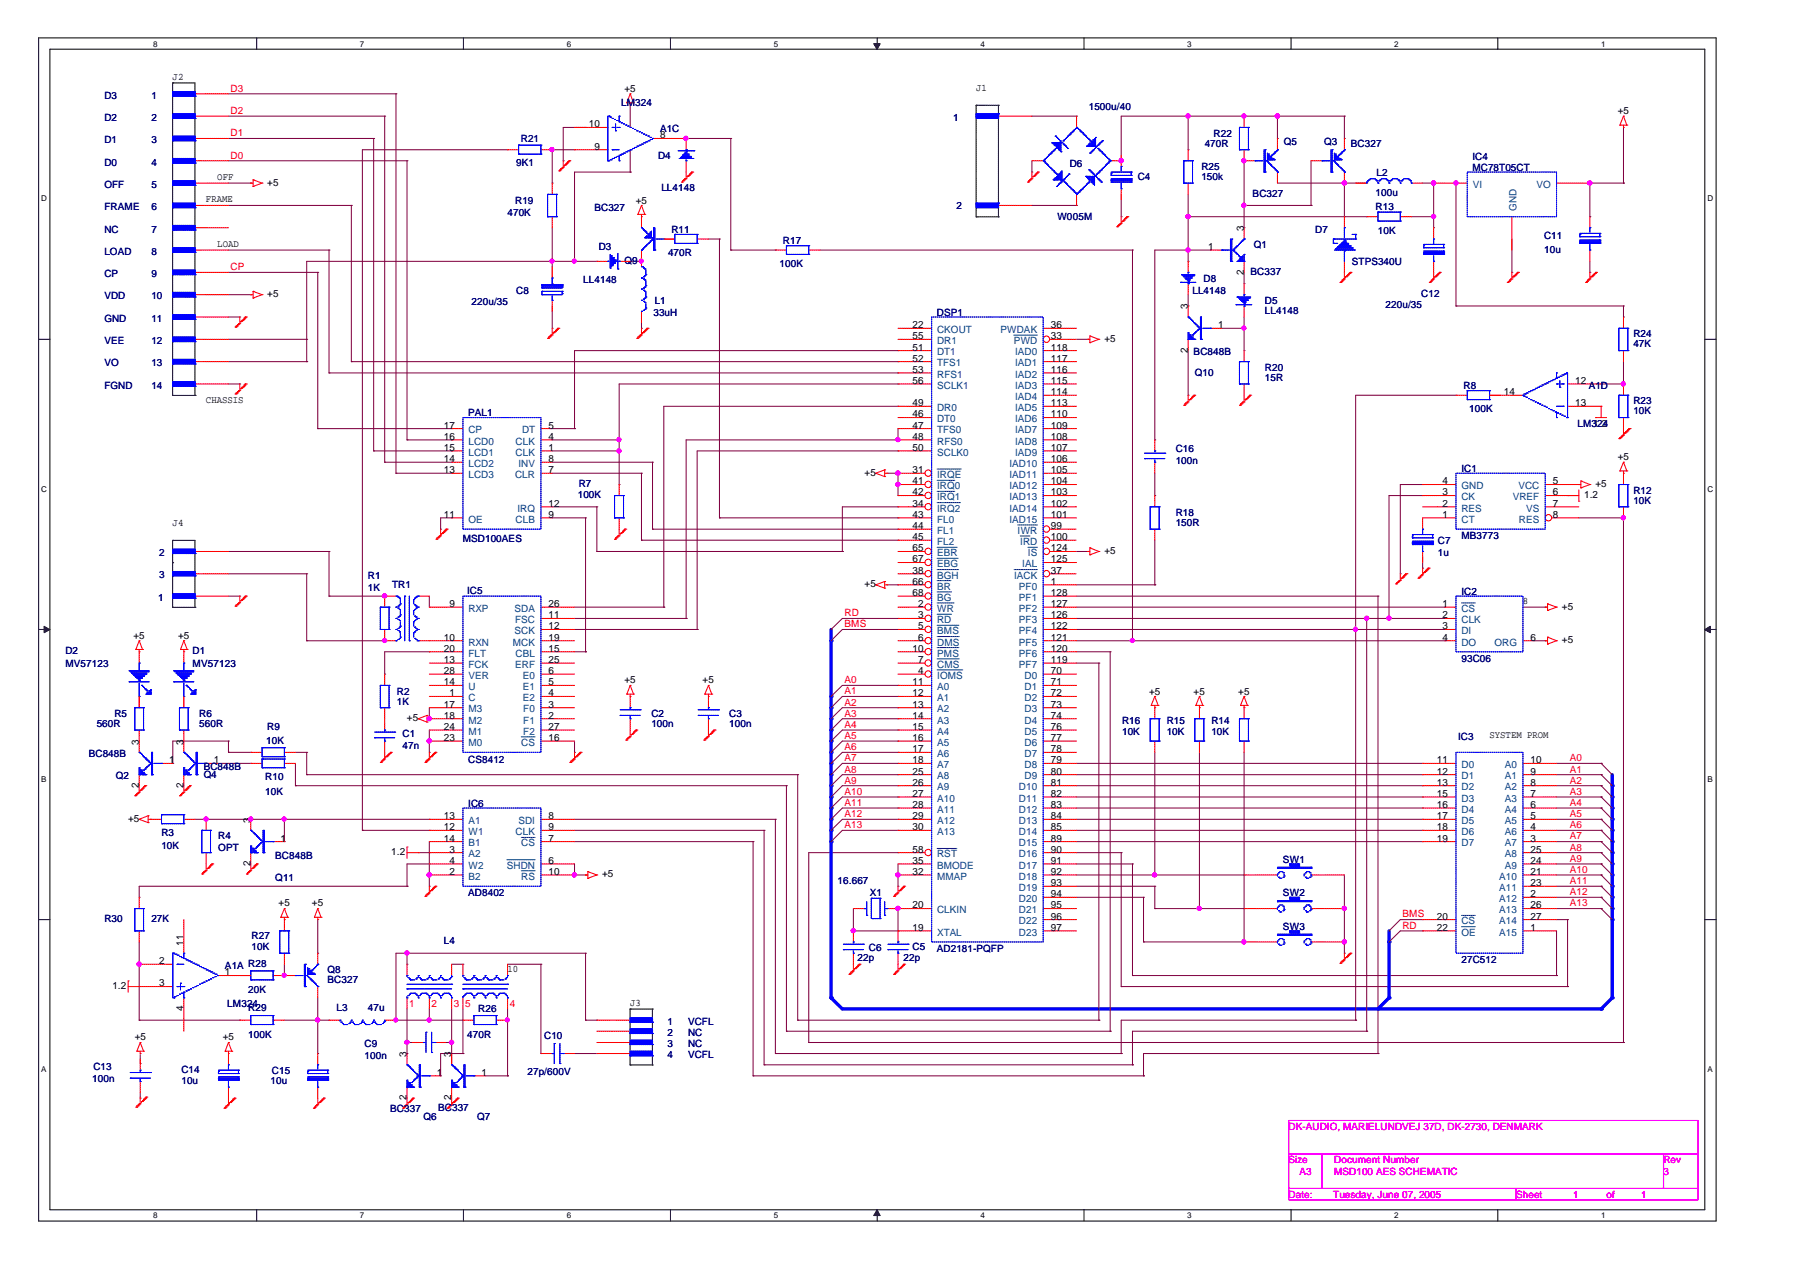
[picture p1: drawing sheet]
<svg xmlns="http://www.w3.org/2000/svg" width="297mm" height="210mm" viewBox="0 0 297 210" stroke-linecap="round" stroke-linejoin="round" font-family="sans-serif">
<defs><g id="words">
<g font-size="1.7" fill="#000080">
<text x="17.2" y="16.3">D3</text>
<text x="25" y="16.3">1</text>
<text x="102.5" y="17.5">LM324</text>
<text x="17.2" y="20">D2</text>
<text x="17.2" y="23.6">D1</text>
<text x="25" y="20">2</text>
<text x="25" y="23.6">3</text>
<text x="85.9" y="23.4">R21</text>
<text x="108.9" y="21.8">A1C</text>
<text x="157.3" y="20">1</text>
<text x="179.7" y="18.1">1500u/40</text>
<text x="200.3" y="22.5">R22</text>
<text x="211.9" y="24">Q5</text>
<text x="218.5" y="24">Q3</text>
<text x="17.2" y="27.3">D0</text>
<text x="25" y="27.3">4</text>
<text x="85.2" y="27.3">9K1</text>
<text x="108.6" y="26.2">D4</text>
<text x="176.5" y="27.5">D6</text>
<text x="187.7" y="29.7">C4</text>
<text x="198.2" y="28">R25</text>
<text x="198.2" y="29.7">150k</text>
<text x="198.8" y="24.2">470R</text>
<text x="222.9" y="24.2">BC327</text>
<text x="227.2" y="29">L2</text>
<text x="243" y="26.4">IC4</text>
<text x="243" y="28.2">MC78T05CT</text>
<text x="17.2" y="31">OFF</text>
<text x="17.2" y="34.7">FRAME</text>
<text x="25" y="31">5</text>
<text x="25" y="34.7">6</text>
<text x="83.7" y="35.6">470K</text>
<text x="85" y="33.6">R19</text>
<text x="98.1" y="34.9">BC327</text>
<text x="109.1" y="31.6">LL4148</text>
<text x="157.9" y="34.5">2</text>
<text x="206.7" y="32.4">BC327</text>
<text x="227" y="32.3">100u</text>
<text x="227" y="34.7">R13</text>
<text x="17.2" y="38.4">NC</text>
<text x="25" y="38.4">7</text>
<text x="98.8" y="41.3">D3</text>
<text x="110.8" y="38.4">R11</text>
<text x="129.2" y="40.2">R17</text>
<text x="174.5" y="36.3">W005M</text>
<text x="206.9" y="41">Q1</text>
<text x="217" y="38.4">D7</text>
<text x="227.4" y="38.5">10K</text>
<text x="254.8" y="39.5">C11</text>
<text x="254.8" y="41.7">10u</text>
<text x="17.2" y="42.1">LOAD</text>
<text x="17.2" y="45.7">CP</text>
<text x="25" y="42.1">8</text>
<text x="25" y="45.7">9</text>
<text x="96.2" y="46.6">LL4148</text>
<text x="103" y="43.5">Q9</text>
<text x="110.2" y="42.2">470R</text>
<text x="128.7" y="44">100K</text>
<text x="198.6" y="46.5">D8</text>
<text x="206.4" y="45.4">BC337</text>
<text x="223.1" y="43.7">STPS340U</text>
<text x="17.2" y="49.4">VDD</text>
<text x="17.2" y="53.1">GND</text>
<text x="25" y="49.4">10</text>
<text x="25" y="53.1">11</text>
<text x="77.8" y="50.3">220u/35</text>
<text x="85.2" y="48.5">C8</text>
<text x="107.8" y="52.2">33uH</text>
<text x="108" y="50.1">L1</text>
<text x="154.6" y="52.2">DSP1</text>
<text x="196.8" y="48.5">LL4148</text>
<text x="208.7" y="50.1">D5</text>
<text x="208.7" y="51.8">LL4148</text>
<text x="228.6" y="50.9">220u/35</text>
<text x="234.5" y="49">C12</text>
<text x="17.2" y="56.8">VEE</text>
<text x="25" y="56.8">12</text>
<text x="197" y="58.6">BC848B</text>
<text x="269.5" y="55.7">R24</text>
<text x="269.5" y="57.3">47K</text>
<text x="17.2" y="60.5">VO</text>
<text x="17.2" y="64.1">FGND</text>
<text x="25" y="60.5">13</text>
<text x="25" y="64.1">14</text>
<text x="197.1" y="62.1">Q10</text>
<text x="208.7" y="61.2">R20</text>
<text x="208.7" y="62.8">15R</text>
<text x="241.5" y="64.1">R8</text>
<text x="262.2" y="64.1">A1D</text>
<text x="77.3" y="68.7">PAL1</text>
<text x="242.4" y="68">100K</text>
<text x="260.3" y="70.4">LM324</text>
<text x="269.5" y="66.7">R23</text>
<text x="269.5" y="68.4">10K</text>
<text x="194" y="74.6">C16</text>
<text x="194" y="76.6">100n</text>
<text x="241.2" y="77.9">IC1</text>
<text x="95.3" y="82.2">100K</text>
<text x="95.5" y="80.3">R7</text>
<text x="269.5" y="81.5">R12</text>
<text x="269.5" y="83.1">10K</text>
<text x="76.4" y="89.4">MSD100AES</text>
<text x="194" y="85.1">R18</text>
<text x="194" y="86.8">150R</text>
<text x="237.3" y="89.7">C7</text>
<text x="241.2" y="89">MB3773</text>
<text x="26.2" y="91.8">2</text>
<text x="26.2" y="95.4">3</text>
<text x="60.7" y="95.6">R1</text>
<text x="237.3" y="91.8">1u</text>
<text x="26.1" y="99.1">1</text>
<text x="60.7" y="97.5">1K</text>
<text x="64.7" y="97.1">TR1</text>
<text x="77.1" y="98">IC5</text>
<text x="241.2" y="98.2">IC2</text>
<text x="10.8" y="108">D2</text>
<text x="31.8" y="108">D1</text>
<text x="10.8" y="110">MV57123</text>
<text x="31.8" y="110">MV57123</text>
<text x="241.2" y="109.2">93C06</text>
<text x="16" y="119.9">560R</text>
<text x="18.9" y="118.3">R5</text>
<text x="32.9" y="118.3">R6</text>
<text x="32.9" y="119.9">560R</text>
<text x="65.5" y="114.6">R2</text>
<text x="65.5" y="116.3">1K</text>
<text x="107.5" y="118.3">C2</text>
<text x="107.5" y="119.9">100n</text>
<text x="120.4" y="118.3">C3</text>
<text x="120.4" y="119.9">100n</text>
<text x="185.2" y="119.4">R16</text>
<text x="192.5" y="119.4">R15</text>
<text x="199.9" y="119.4">R14</text>
<text x="14.6" y="124.9">BC848B</text>
<text x="43.9" y="122.7">10K</text>
<text x="44.1" y="120.5">R9</text>
<text x="66.4" y="121.6">C1</text>
<text x="66.4" y="123.6">47n</text>
<text x="77.3" y="125.8">CS8412</text>
<text x="185.2" y="121.2">10K</text>
<text x="192.5" y="121.2">10K</text>
<text x="199.9" y="121.2">10K</text>
<text x="240.6" y="122.1">IC3</text>
<text x="19.1" y="128.6">Q2</text>
<text x="33.6" y="128.4">Q4</text>
<text x="33.6" y="127.1">BC848B</text>
<text x="43.8" y="128.7">R10</text>
<text x="43.8" y="131.2">10K</text>
<text x="26.6" y="138">R3</text>
<text x="77.3" y="133.2">IC6</text>
<text x="26.6" y="140.2">10K</text>
<text x="36" y="138.5">R4</text>
<text x="36" y="140.4">OPT</text>
<text x="45.4" y="141.8">BC848B</text>
<text x="211.7" y="142.4">SW1</text>
<text x="45.4" y="145.3">Q11</text>
<text x="77.3" y="147.9">AD8402</text>
<text x="138.2" y="145.9">16.667</text>
<text x="143.6" y="147.9">X1</text>
<text x="211.7" y="147.9">SW2</text>
<text x="17.2" y="152.2">R30</text>
<text x="25" y="152.2">27K</text>
<text x="41.5" y="154.9">R27</text>
<text x="73.2" y="155.8">L4</text>
<text x="211.7" y="153.4">SW3</text>
<text x="37.1" y="159.9">A1A R28</text>
<text x="41.5" y="156.8">10K</text>
<text x="54.1" y="160.6">Q8</text>
<text x="141.5" y="158.6">22p</text>
<text x="143.4" y="156.9">C6</text>
<text x="149.1" y="158.6">22p</text>
<text x="150.6" y="156.8">C5</text>
<text x="154.6" y="157.1">AD2181-PQFP</text>
<text x="241.2" y="159">27C512</text>
<text x="37.5" y="166.2">LM324</text>
<text x="41" y="163.9">20K</text>
<text x="41" y="166.9">R29</text>
<text x="54.1" y="162.3">BC327</text>
<text x="55.5" y="166.9">L3</text>
<text x="60.7" y="166.9">47u</text>
<text x="78.9" y="167.1">R26</text>
<text x="41" y="171.3">100K</text>
<text x="60.2" y="172.8">C9</text>
<text x="77.1" y="171.3">470R</text>
<text x="89.8" y="171.5">C10</text>
<text x="110.2" y="169.1">1</text>
<text x="110.2" y="171">2</text>
<text x="110.2" y="172.8">3</text>
<text x="113.5" y="169.1">VCFL</text>
<text x="113.5" y="171">NC</text>
<text x="113.5" y="172.8">NC</text>
<text x="15.2" y="178.5">100n</text>
<text x="15.4" y="176.6">C13</text>
<text x="29.9" y="177">C14</text>
<text x="29.9" y="178.9">10u</text>
<text x="44.7" y="178.9">10u</text>
<text x="44.9" y="177.2">C15</text>
<text x="60.2" y="174.8">100n</text>
<text x="87" y="177.4">27p/600V</text>
<text x="110.2" y="174.6">4</text>
<text x="113.5" y="174.6">VCFL</text>
<text x="64.4" y="183.4">BC337</text>
<text x="69.9" y="184.8">Q6</text>
<text x="72.3" y="183.3">BC337</text>
<text x="78.7" y="184.8">Q7</text>
</g>
<g font-size="1.7">
<text x="28.5" y="13.1">J2</text>
<text x="103" y="15.2">+5</text>
<text x="161.1" y="15">J1</text>
<text x="97.2" y="21">10</text>
<text x="108.9" y="22.8">8</text>
<text x="267" y="18.9">+5</text>
<text x="35.9" y="29.7">OFF</text>
<text x="98.1" y="24.7">9</text>
<text x="34" y="33.4">FRAME</text>
<text x="44.1" y="30.6">+5</text>
<text x="104.9" y="33.6">+5</text>
<text x="35.9" y="40.8">LOAD</text>
<text x="199.4" y="41.2">1</text>
<text x="205.2" y="38.2" transform="rotate(-90 205.2 38.2)">3</text>
<text x="205.2" y="45.3" transform="rotate(-90 205.2 45.3)">2</text>
<text x="44.1" y="49">+5</text>
<text x="196" y="51.1" transform="rotate(-90 196 51.1)">3</text>
<text x="150.6" y="54.2">22</text>
<text x="150.6" y="56">55</text>
<text x="150.6" y="57.8">51</text>
<text x="150.6" y="59.7">52</text>
<text x="173.4" y="54.2">36</text>
<text x="173.4" y="57.8">118</text>
<text x="173.4" y="59.7">117</text>
<text x="173.4" y="56">33</text>
<text x="182.2" y="56.4">+5</text>
<text x="196" y="58.2" transform="rotate(-90 196 58.2)">2</text>
<text x="201" y="54.2">1</text>
<text x="150.6" y="61.5">53</text>
<text x="150.6" y="63.3">56</text>
<text x="173.4" y="61.5">116</text>
<text x="173.4" y="63.3">115</text>
<text x="173.4" y="65.2">114</text>
<text x="248.2" y="65.2">14</text>
<text x="259.9" y="63.3">12</text>
<text x="34" y="66.6">CHASSIS</text>
<text x="73.2" y="70.7">17</text>
<text x="90.5" y="70.7">5</text>
<text x="150.6" y="67">49</text>
<text x="150.6" y="68.9">46</text>
<text x="150.6" y="70.7">47</text>
<text x="173.4" y="67">113</text>
<text x="173.4" y="68.9">110</text>
<text x="173.4" y="70.7">109</text>
<text x="259.9" y="67">13</text>
<text x="262.9" y="70.4">1.2</text>
<text x="73.2" y="72.6">16</text>
<text x="73.2" y="74.4">15</text>
<text x="73.2" y="76.3">14</text>
<text x="90.5" y="72.6">4</text>
<text x="90.5" y="74.4">1</text>
<text x="90.5" y="76.3">8</text>
<text x="150.6" y="72.6">48</text>
<text x="150.6" y="74.4">50</text>
<text x="173.4" y="72.6">108</text>
<text x="173.4" y="74.4">107</text>
<text x="173.4" y="76.3">106</text>
<text x="267" y="75.9">+5</text>
<text x="73.2" y="78.1">13</text>
<text x="90.5" y="83.6">12</text>
<text x="90.5" y="78.1">7</text>
<text x="142.7" y="78.5">+5</text>
<text x="150.6" y="78.1">31</text>
<text x="150.6" y="79.9">41</text>
<text x="150.6" y="81.8">42</text>
<text x="150.6" y="83.6">34</text>
<text x="173.4" y="78.1">105</text>
<text x="173.4" y="79.9">104</text>
<text x="173.4" y="81.8">103</text>
<text x="173.4" y="83.6">102</text>
<text x="238" y="83.6">2</text>
<text x="238" y="81.8">3</text>
<text x="238" y="79.9">4</text>
<text x="256.2" y="81.8">6</text>
<text x="256.2" y="79.9">5</text>
<text x="256.2" y="83.6">7</text>
<text x="261.4" y="82.2">1.2</text>
<text x="263.3" y="80.3">+5</text>
<text x="28.5" y="86.8">J4</text>
<text x="73.2" y="85.4">11</text>
<text x="90.5" y="85.4">9</text>
<text x="150.6" y="85.4">43</text>
<text x="150.6" y="87.3">44</text>
<text x="150.6" y="89.1">45</text>
<text x="173.4" y="85.4">101</text>
<text x="173.4" y="87.3">99</text>
<text x="173.4" y="89.1">100</text>
<text x="238" y="85.4">1</text>
<text x="256.2" y="85.4">8</text>
<text x="150.6" y="91">65</text>
<text x="150.6" y="92.8">67</text>
<text x="150.6" y="94.7">38</text>
<text x="173.4" y="92.8">125</text>
<text x="173.4" y="91">124</text>
<text x="173.4" y="94.7">37</text>
<text x="182.2" y="91.4">+5</text>
<text x="74.2" y="100.2">9</text>
<text x="90.5" y="100.2">26</text>
<text x="142.7" y="96.9">+5</text>
<text x="150.6" y="96.5">66</text>
<text x="150.6" y="98.4">68</text>
<text x="151.5" y="100.2">2</text>
<text x="173.4" y="96.5">1</text>
<text x="173.4" y="98.4">128</text>
<text x="173.4" y="100.2">127</text>
<text x="238" y="100.2">1</text>
<text x="251.3" y="99.7">8</text>
<text x="257.7" y="100.6">+5</text>
<text x="22" y="105.4">+5</text>
<text x="29.4" y="105.4">+5</text>
<text x="73.2" y="105.7">10</text>
<text x="73.2" y="107.5">20</text>
<text x="90.5" y="105.7">19</text>
<text x="90.5" y="103.9">12</text>
<text x="90.5" y="102">11</text>
<text x="90.5" y="107.5">15</text>
<text x="150.6" y="107.5">10</text>
<text x="151.5" y="102">3</text>
<text x="151.5" y="103.9">5</text>
<text x="151.5" y="105.7">6</text>
<text x="173.4" y="102">126</text>
<text x="173.4" y="103.9">122</text>
<text x="173.4" y="105.7">121</text>
<text x="173.4" y="107.5">120</text>
<text x="238" y="102">2</text>
<text x="238" y="103.9">3</text>
<text x="238" y="105.7">4</text>
<text x="252.6" y="105.7">6</text>
<text x="257.7" y="106.1">+5</text>
<text x="73.2" y="109.4">13</text>
<text x="73.2" y="111.2">28</text>
<text x="73.2" y="113.1">14</text>
<text x="90.5" y="109.4">25</text>
<text x="90.5" y="111.2">6</text>
<text x="90.5" y="113.1">5</text>
<text x="103" y="112.7">+5</text>
<text x="116" y="112.7">+5</text>
<text x="150.6" y="113.1">11</text>
<text x="151.5" y="109.4">7</text>
<text x="151.5" y="111.2">4</text>
<text x="173.4" y="109.4">119</text>
<text x="173.4" y="111.2">70</text>
<text x="173.4" y="113.1">71</text>
<text x="67.1" y="119">+5</text>
<text x="73.2" y="116.8">17</text>
<text x="73.2" y="118.6">18</text>
<text x="74.2" y="114.9">1</text>
<text x="90.5" y="114.9">4</text>
<text x="90.5" y="116.8">3</text>
<text x="90.5" y="118.6">2</text>
<text x="150.6" y="114.9">12</text>
<text x="150.6" y="116.8">13</text>
<text x="150.6" y="118.6">14</text>
<text x="173.4" y="114.9">72</text>
<text x="173.4" y="116.8">73</text>
<text x="173.4" y="118.6">74</text>
<text x="189.6" y="114.6">+5</text>
<text x="197" y="114.6">+5</text>
<text x="204.3" y="114.6">+5</text>
<text x="22.9" y="122.9" transform="rotate(-90 22.9 122.9)">3</text>
<text x="27.9" y="126">1</text>
<text x="30.3" y="122.9" transform="rotate(-90 30.3 122.9)">3</text>
<text x="35.3" y="126">1</text>
<text x="73.2" y="120.5">24</text>
<text x="73.2" y="122.3">23</text>
<text x="90.5" y="120.5">27</text>
<text x="90.5" y="122.3">16</text>
<text x="150.6" y="120.5">15</text>
<text x="150.6" y="122.3">16</text>
<text x="150.6" y="124.1">17</text>
<text x="150.6" y="126">18</text>
<text x="173.4" y="120.5">76</text>
<text x="173.4" y="122.3">77</text>
<text x="173.4" y="124.1">78</text>
<text x="173.4" y="126">79</text>
<text x="237.1" y="126">11</text>
<text x="245.8" y="121.8">SYSTEM PROM</text>
<text x="252.6" y="126">10</text>
<text x="22.9" y="130" transform="rotate(-90 22.9 130)">2</text>
<text x="30.3" y="130" transform="rotate(-90 30.3 130)">2</text>
<text x="150.6" y="127.8">25</text>
<text x="150.6" y="129.6">26</text>
<text x="150.6" y="131.5">27</text>
<text x="173.4" y="127.8">80</text>
<text x="173.4" y="129.6">81</text>
<text x="173.4" y="131.5">82</text>
<text x="237.1" y="127.8">12</text>
<text x="237.1" y="129.6">13</text>
<text x="237.1" y="131.5">15</text>
<text x="252.6" y="127.8">9</text>
<text x="252.6" y="129.6">8</text>
<text x="252.6" y="131.5">7</text>
<text x="21.1" y="135.6">+5</text>
<text x="41.3" y="135.8" transform="rotate(-90 41.3 135.8)">3</text>
<text x="73.2" y="135.2">13</text>
<text x="73.2" y="137">12</text>
<text x="90.5" y="137">9</text>
<text x="90.5" y="135.2">8</text>
<text x="150.6" y="133.3">28</text>
<text x="150.6" y="135.2">29</text>
<text x="150.6" y="137">30</text>
<text x="173.4" y="133.3">83</text>
<text x="173.4" y="135.2">84</text>
<text x="173.4" y="137">85</text>
<text x="237.1" y="133.3">16</text>
<text x="237.1" y="135.2">17</text>
<text x="237.1" y="137">18</text>
<text x="252.6" y="133.3">6</text>
<text x="252.6" y="135.2">5</text>
<text x="252.6" y="137">4</text>
<text x="41.3" y="142.9" transform="rotate(-90 41.3 142.9)">2</text>
<text x="46.3" y="138.9">1</text>
<text x="64.6" y="141.1">1.2</text>
<text x="73.2" y="138.9">14</text>
<text x="74.2" y="140.7">3</text>
<text x="74.2" y="142.6">4</text>
<text x="90.5" y="138.9">7</text>
<text x="90.5" y="142.6">6</text>
<text x="150.6" y="140.7">58</text>
<text x="150.6" y="142.6">35</text>
<text x="173.4" y="138.9">89</text>
<text x="173.4" y="140.7">90</text>
<text x="173.4" y="142.6">91</text>
<text x="237.1" y="138.9">19</text>
<text x="252.6" y="138.9">3</text>
<text x="252.6" y="140.7">25</text>
<text x="252.6" y="142.6">24</text>
<text x="46" y="149.6">+5</text>
<text x="51.5" y="149.6">+5</text>
<text x="74.2" y="144.4">2</text>
<text x="90.5" y="144.4">10</text>
<text x="99.4" y="144.8">+5</text>
<text x="150.6" y="144.4">32</text>
<text x="150.6" y="149.9">20</text>
<text x="173.4" y="144.4">92</text>
<text x="173.4" y="146.2">93</text>
<text x="173.4" y="148.1">94</text>
<text x="173.4" y="149.9">95</text>
<text x="252.6" y="144.4">21</text>
<text x="252.6" y="146.2">23</text>
<text x="252.6" y="148.1">2</text>
<text x="252.6" y="149.9">26</text>
<text x="150.6" y="153.6">19</text>
<text x="173.4" y="151.7">96</text>
<text x="173.4" y="153.6">97</text>
<text x="237.1" y="151.7">20</text>
<text x="237.1" y="153.6">22</text>
<text x="252.6" y="151.7">27</text>
<text x="252.6" y="153.6">1</text>
<text x="26.3" y="159.1">2</text>
<text x="30.3" y="156.1" transform="rotate(-90 30.3 156.1)">11</text>
<text x="37.1" y="161">1</text>
<text x="83.7" y="160.5">10</text>
<text x="18.5" y="163.2">1.2</text>
<text x="26.3" y="162.8">3</text>
<text x="30.3" y="166.8" transform="rotate(-90 30.3 166.8)">4</text>
<text x="104" y="166">J3</text>
<text x="22.2" y="171.7">+5</text>
<text x="36.7" y="171.7">+5</text>
<text x="67.1" y="174.5" transform="rotate(-90 67.1 174.5)">3</text>
<text x="72.1" y="177.5">1</text>
<text x="74.5" y="174.5" transform="rotate(-90 74.5 174.5)">3</text>
<text x="79.5" y="177.5">1</text>
<text x="67.1" y="181.6" transform="rotate(-90 67.1 181.6)">2</text>
<text x="74.5" y="181.6" transform="rotate(-90 74.5 181.6)">2</text>
</g>
<g font-size="1.7" fill="#f00">
<text x="38.1" y="15.1">D3</text>
<text x="38.1" y="18.8">D2</text>
<text x="38.1" y="22.5">D1</text>
<text x="38.1" y="26.2">D0</text>
<text x="38.1" y="44.6">CP</text>
<text x="139.4" y="101.7">RD</text>
<text x="139.4" y="103.5">BMS</text>
<text x="139.4" y="112.7">A0</text>
<text x="139.4" y="114.6">A1</text>
<text x="139.4" y="116.4">A2</text>
<text x="139.4" y="118.3">A3</text>
<text x="139.4" y="120.1">A4</text>
<text x="139.4" y="121.9">A5</text>
<text x="139.4" y="123.8">A6</text>
<text x="139.4" y="125.6">A7</text>
<text x="259" y="125.6">A0</text>
<text x="139.4" y="127.5">A8</text>
<text x="139.4" y="129.3">A9</text>
<text x="139.4" y="131.2">A10</text>
<text x="259" y="127.5">A1</text>
<text x="259" y="129.3">A2</text>
<text x="259" y="131.2">A3</text>
<text x="139.4" y="133">A11</text>
<text x="139.4" y="134.8">A12</text>
<text x="139.4" y="136.7">A13</text>
<text x="259" y="133">A4</text>
<text x="259" y="134.8">A5</text>
<text x="259" y="136.7">A6</text>
<text x="259" y="138.5">A7</text>
<text x="259" y="140.3">A8</text>
<text x="259" y="142.2">A9</text>
<text x="259" y="144">A10</text>
<text x="259" y="145.9">A11</text>
<text x="259" y="147.7">A12</text>
<text x="259" y="149.6">A13</text>
<text x="231.4" y="151.4">BMS</text>
<text x="231.4" y="153.3">RD</text>
<text x="67.5" y="166.1">1</text>
<text x="71.2" y="166.1">2</text>
<text x="74.9" y="166.1">3</text>
<text x="76.8" y="166.1">5</text>
<text x="84.1" y="166.1">4</text>
</g>
<g font-size="1.7" fill="#004080">
<text x="243" y="31">VI</text>
<text x="250.2" y="34.9" transform="rotate(-90 250.2 34.9)">GND</text>
<text x="253.5" y="31">VO</text>
<text x="154.6" y="55">CKOUT</text>
<text x="154.6" y="56.8">DR1</text>
<text x="154.6" y="58.6">DT1</text>
<text x="165.1" y="55">PWDAK</text>
<text x="167.3" y="56.8">PWD</text>
<text x="167.5" y="58.6">IAD0</text>
<text x="154.6" y="60.5">TFS1</text>
<text x="154.6" y="62.3">RFS1</text>
<text x="154.6" y="64.1">SCLK1</text>
<text x="167.5" y="60.5">IAD1</text>
<text x="167.5" y="62.3">IAD2</text>
<text x="167.5" y="64.1">IAD3</text>
<text x="77.3" y="71.5">CP</text>
<text x="86.1" y="71.5">DT</text>
<text x="154.6" y="67.8">DR0</text>
<text x="154.6" y="69.7">DT0</text>
<text x="154.6" y="71.5">TFS0</text>
<text x="167.5" y="66">IAD4</text>
<text x="167.5" y="67.8">IAD5</text>
<text x="167.5" y="69.7">IAD6</text>
<text x="167.5" y="71.5">IAD7</text>
<text x="77.3" y="73.4">LCD0</text>
<text x="77.3" y="75.2">LCD1</text>
<text x="77.3" y="77.1">LCD2</text>
<text x="85.1" y="73.4">CLK</text>
<text x="85.1" y="75.2">CLK</text>
<text x="85.6" y="77.1">INV</text>
<text x="154.6" y="73.4">RFS0</text>
<text x="154.6" y="75.2">SCLK0</text>
<text x="166.6" y="77.1">IAD10</text>
<text x="167.5" y="73.4">IAD8</text>
<text x="167.5" y="75.2">IAD9</text>
<text x="77.3" y="78.9">LCD3</text>
<text x="85" y="78.9">CLR</text>
<text x="154.6" y="78.9">IRQE</text>
<text x="154.6" y="80.7">IRQ0</text>
<text x="154.6" y="82.6">IRQ1</text>
<text x="166.6" y="78.9">IAD11</text>
<text x="166.6" y="80.7">IAD12</text>
<text x="166.6" y="82.6">IAD13</text>
<text x="241.2" y="82.6">CK</text>
<text x="241.2" y="80.7">GND</text>
<text x="249.6" y="82.6">VREF</text>
<text x="250.6" y="80.7">VCC</text>
<text x="77.3" y="86.2">OE</text>
<text x="85.1" y="86.2">CLB</text>
<text x="85.4" y="84.4">IRQ</text>
<text x="154.6" y="84.4">IRQ2</text>
<text x="154.6" y="86.2">FL0</text>
<text x="154.6" y="88.1">FL1</text>
<text x="154.6" y="89.9">FL2</text>
<text x="166.6" y="84.4">IAD14</text>
<text x="166.6" y="86.2">IAD15</text>
<text x="167.9" y="88.1">IWR</text>
<text x="168.4" y="89.9">IRD</text>
<text x="241.2" y="86.2">CT</text>
<text x="241.2" y="84.4">RES</text>
<text x="250.7" y="86.2">RES</text>
<text x="251.8" y="84.4">VS</text>
<text x="154.6" y="91.8">EBR</text>
<text x="154.6" y="93.6">EBG</text>
<text x="154.6" y="95.5">BGH</text>
<text x="167.3" y="95.5">IACK</text>
<text x="168.7" y="93.6">IAL</text>
<text x="169.6" y="91.8">IS</text>
<text x="77.3" y="101">RXP</text>
<text x="84.9" y="101">SDA</text>
<text x="154.6" y="97.3">BR</text>
<text x="154.6" y="99.2">BG</text>
<text x="154.6" y="101">WR</text>
<text x="168.1" y="97.3">PF0</text>
<text x="168.1" y="99.2">PF1</text>
<text x="168.1" y="101">PF2</text>
<text x="241.2" y="101">CS</text>
<text x="77.3" y="106.5">RXN</text>
<text x="84.6" y="106.5">MCK</text>
<text x="84.9" y="104.7">SCK</text>
<text x="85" y="102.8">FSC</text>
<text x="154.6" y="102.8">RD</text>
<text x="154.6" y="104.7">BMS</text>
<text x="154.6" y="106.5">DMS</text>
<text x="168.1" y="102.8">PF3</text>
<text x="168.1" y="104.7">PF4</text>
<text x="168.1" y="106.5">PF5</text>
<text x="241.2" y="102.8">CLK</text>
<text x="241.2" y="104.7">DI</text>
<text x="241.2" y="106.5">DO</text>
<text x="246.6" y="106.5">ORG</text>
<text x="77.3" y="108.3">FLT</text>
<text x="77.3" y="110.2">FCK</text>
<text x="77.3" y="112">VER</text>
<text x="77.3" y="113.9">U</text>
<text x="85" y="110.2">ERF</text>
<text x="85.1" y="108.3">CBL</text>
<text x="86.3" y="112">E0</text>
<text x="86.3" y="113.9">E1</text>
<text x="154.6" y="108.3">PMS</text>
<text x="154.6" y="110.2">CMS</text>
<text x="154.6" y="112">IOMS</text>
<text x="154.6" y="113.9">A0</text>
<text x="168.1" y="108.3">PF6</text>
<text x="168.1" y="110.2">PF7</text>
<text x="169.1" y="112">D0</text>
<text x="169.1" y="113.9">D1</text>
<text x="77.3" y="115.7">C</text>
<text x="77.3" y="117.6">M3</text>
<text x="77.3" y="119.4">M2</text>
<text x="86.3" y="115.7">E2</text>
<text x="86.4" y="117.6">F0</text>
<text x="86.4" y="119.4">F1</text>
<text x="154.6" y="115.7">A1</text>
<text x="154.6" y="117.6">A2</text>
<text x="154.6" y="119.4">A3</text>
<text x="169.1" y="115.7">D2</text>
<text x="169.1" y="117.6">D3</text>
<text x="169.1" y="119.4">D4</text>
<text x="77.3" y="121.3">M1</text>
<text x="77.3" y="123.1">M0</text>
<text x="86" y="123.1">CS</text>
<text x="86.4" y="121.3">F2</text>
<text x="154.6" y="121.3">A4</text>
<text x="154.6" y="123.1">A5</text>
<text x="154.6" y="124.9">A6</text>
<text x="169.1" y="121.3">D5</text>
<text x="169.1" y="123.1">D6</text>
<text x="169.1" y="124.9">D7</text>
<text x="154.6" y="126.8">A7</text>
<text x="154.6" y="128.6">A8</text>
<text x="154.6" y="130.4">A9</text>
<text x="168.1" y="130.4">D10</text>
<text x="169.1" y="126.8">D8</text>
<text x="169.1" y="128.6">D9</text>
<text x="241.2" y="126.8">D0</text>
<text x="241.2" y="128.6">D1</text>
<text x="241.2" y="130.4">D2</text>
<text x="248.3" y="126.8">A0</text>
<text x="248.3" y="128.6">A1</text>
<text x="248.3" y="130.4">A2</text>
<text x="77.3" y="136">A1</text>
<text x="77.3" y="137.8">W1</text>
<text x="85.1" y="137.8">CLK</text>
<text x="85.6" y="136">SDI</text>
<text x="154.6" y="132.3">A10</text>
<text x="154.6" y="134.1">A11</text>
<text x="154.6" y="136">A12</text>
<text x="154.6" y="137.8">A13</text>
<text x="168.1" y="132.3">D11</text>
<text x="168.1" y="134.1">D12</text>
<text x="168.1" y="136">D13</text>
<text x="168.1" y="137.8">D14</text>
<text x="241.2" y="132.3">D3</text>
<text x="241.2" y="134.1">D4</text>
<text x="241.2" y="136">D5</text>
<text x="241.2" y="137.8">D6</text>
<text x="248.3" y="132.3">A3</text>
<text x="248.3" y="134.1">A4</text>
<text x="248.3" y="136">A5</text>
<text x="248.3" y="137.8">A6</text>
<text x="77.3" y="139.7">B1</text>
<text x="77.3" y="141.5">A2</text>
<text x="77.3" y="143.4">W2</text>
<text x="83.7" y="143.4">SHDN</text>
<text x="86" y="139.7">CS</text>
<text x="154.6" y="141.5">RST</text>
<text x="154.6" y="143.4">BMODE</text>
<text x="168.1" y="139.7">D15</text>
<text x="168.1" y="141.5">D16</text>
<text x="168.1" y="143.4">D17</text>
<text x="241.2" y="139.7">D7</text>
<text x="248.3" y="139.7">A7</text>
<text x="248.3" y="141.5">A8</text>
<text x="248.3" y="143.4">A9</text>
<text x="77.3" y="145.2">B2</text>
<text x="86" y="145.2">RS</text>
<text x="154.6" y="145.2">MMAP</text>
<text x="168.1" y="145.2">D18</text>
<text x="168.1" y="147">D19</text>
<text x="168.1" y="148.9">D20</text>
<text x="247.4" y="145.2">A10</text>
<text x="247.4" y="147">A11</text>
<text x="247.4" y="148.9">A12</text>
<text x="154.6" y="150.7">CLKIN</text>
<text x="154.6" y="154.4">XTAL</text>
<text x="168.1" y="150.7">D21</text>
<text x="168.1" y="152.5">D22</text>
<text x="168.1" y="154.4">D23</text>
<text x="241.2" y="152.5">CS</text>
<text x="241.2" y="154.4">OE</text>
<text x="247.4" y="150.7">A13</text>
<text x="247.4" y="152.5">A14</text>
<text x="247.4" y="154.4">A15</text>
</g>
<g font-size="1.7" fill="#f0f">
<text x="212.6" y="192">Size</text>
<text x="212.6" y="186.4">DK-AUDIO, MARIELUNDVEJ 37D, DK-2730, DENMARK</text>
<text x="220.2" y="192">Document Number</text>
<text x="274.5" y="192">Rev</text>
<text x="212.6" y="197.6">Date:</text>
<text x="214.5" y="193.9">A3</text>
<text x="220" y="197.6">Tuesday, June 07, 2005</text>
<text x="220.2" y="193.9">MSD100 AES SCHEMATIC</text>
<text x="250.2" y="197.6">Sheet</text>
<text x="259.6" y="197.6">1</text>
<text x="265.1" y="197.6">of</text>
<text x="270.8" y="197.6">1</text>
<text x="274.5" y="193.9">3</text>
</g>
<g font-size="1.3">
<text x="25.3" y="7.7">8</text>
<text x="59.4" y="7.7">7</text>
<text x="93.5" y="7.7">6</text>
<text x="127.7" y="7.7">5</text>
<text x="161.8" y="7.7">4</text>
<text x="195.9" y="7.7">3</text>
<text x="230.1" y="7.7">2</text>
<text x="264.2" y="7.7">1</text>
<text x="6.8" y="33.2">D</text>
<text x="281.8" y="33.2">D</text>
<text x="6.8" y="81.1">C</text>
<text x="281.8" y="81.1">C</text>
<text x="6.8" y="129">B</text>
<text x="281.8" y="129">B</text>
<text x="6.8" y="176.9">A</text>
<text x="281.8" y="176.9">A</text>
<text x="25.3" y="201.1">8</text>
<text x="59.4" y="201.1">7</text>
<text x="93.5" y="201.1">6</text>
<text x="127.7" y="201.1">5</text>
<text x="161.8" y="201.1">4</text>
<text x="195.9" y="201.1">3</text>
<text x="230.1" y="201.1">2</text>
<text x="264.2" y="201.1">1</text>
</g>
</g></defs>
<path d="M6.4 6.3h276.8v195.2h-276.8zM8.2 8.1h273.1v191.5h-273.1z" fill="none" stroke="#000" stroke-width=".17"/>
<g fill="#fff">
<path d="M25.3 6.5h.7v1.5h-.7z"/>
<path d="M25.3 199.9h.7v1.5h-.7z"/>
</g>
<path d="M42.4 6.3v1.8M42.4 199.6v1.9" fill="none" stroke="#000" stroke-width=".17"/>
<g fill="#fff">
<path d="M59.4 6.5h.7v1.5h-.7z"/>
<path d="M59.4 199.9h.7v1.5h-.7z"/>
</g>
<path d="M76.5 6.3v1.8M76.5 199.6v1.9" fill="none" stroke="#000" stroke-width=".17"/>
<g fill="#fff">
<path d="M93.5 6.5h.7v1.5h-.7z"/>
<path d="M93.5 199.9h.7v1.5h-.7z"/>
</g>
<path d="M110.6 6.3v1.8M110.6 199.6v1.9" fill="none" stroke="#000" stroke-width=".17"/>
<g fill="#fff">
<path d="M127.7 6.5h.7v1.5h-.7z"/>
<path d="M127.7 199.9h.7v1.5h-.7z"/>
</g>
<path d="M144.8 6.3v1.8M144.8 199.6v1.9" fill="none" stroke="#000" stroke-width=".17"/>
<g fill="#000" stroke="#000" stroke-width=".17">
<path d="M144.2 7.2h1l-.5 .9z" fill-rule="evenodd"/>
<path d="M144.7 199.7l.5 .9h-1z" fill-rule="evenodd"/>
</g>
<g fill="#fff">
<path d="M161.8 6.5h.7v1.5h-.7z"/>
<path d="M161.8 199.9h.7v1.5h-.7z"/>
</g>
<path d="M178.9 6.3v1.8M178.9 199.6v1.9" fill="none" stroke="#000" stroke-width=".17"/>
<g fill="#fff">
<path d="M195.9 6.5h.7v1.5h-.7z"/>
<path d="M195.9 199.9h.7v1.5h-.7z"/>
</g>
<path d="M213 6.3v1.8M213 199.6v1.9" fill="none" stroke="#000" stroke-width=".17"/>
<g fill="#fff">
<path d="M230.1 6.5h.7v1.5h-.7z"/>
<path d="M230.1 199.9h.7v1.5h-.7z"/>
</g>
<path d="M247.2 6.3v1.8M247.2 199.6v1.9" fill="none" stroke="#000" stroke-width=".17"/>
<g fill="#fff">
<path d="M264.2 6.5h.7v1.5h-.7z"/>
<path d="M264.2 199.9h.7v1.5h-.7z"/>
<path d="M6.8 32.1h.9v1.4h-.9z"/>
<path d="M281.8 32.1h.9v1.4h-.9z"/>
<path d="M6.8 79.9h.9v1.5h-.9z"/>
<path d="M281.8 79.9h.9v1.5h-.9z"/>
</g>
<path d="M6.4 56h1.8M281.3 56h1.9" fill="none" stroke="#000" stroke-width=".17"/>
<g fill="#fff">
<path d="M6.8 127.8h.9v1.5h-.9z"/>
<path d="M281.8 127.8h.8v1.5h-.8z"/>
</g>
<path d="M6.4 103.9h1.8M281.3 103.9h1.9" fill="none" stroke="#000" stroke-width=".17"/>
<g fill="#000" stroke="#000" stroke-width=".17">
<path d="M7.3 103.3l.9 .6-.9 .5z" fill-rule="evenodd"/>
<path d="M281.3 103.9l.9-.6v1.1z" fill-rule="evenodd"/>
</g>
<g fill="#fff">
<path d="M6.8 175.7h.8v1.5h-.8z"/>
<path d="M281.8 175.7h.8v1.5h-.8z"/>
</g>
<path d="M6.4 151.8h1.8M281.3 151.8h1.9" fill="none" stroke="#000" stroke-width=".17"/>
<g fill="none" stroke="#800040" stroke-width=".17">
<path d="M37.7 15.5h27.6M37.7 19.2h25.8M63.5 19.2h.1M65.3 15.5h.1M170.3 19.2h7.4M177.7 19.2h.1M185 19.2h11.1M196.1 19.2h.1M37.7 22.8h24M37.7 26.5h29.5M37.7 30.2h3.7M37.7 33.9h20.3"/>
<path d="M41.4 30.2h.1M58 33.9h.1M59.8 24.7h24M61.7 22.8h.1M67.2 26.5h.1M83.8 24.7h.1M91.1 24.7h3.7M92.9 21h3.7M94.8 24.7h.1M94.8 28.4h9.2M96.6 21h.1M104 28.4h.1"/>
<path d="M113.2 22.8h7.4M116.9 39.4h1.8M118.7 39.4h.1M120.6 22.8h.1M170.3 33.9h7.4M177.7 33.9h.1M196.1 35.8h29.4M205.3 33.9h11M210.8 30.2h11.1M216.3 33.9h.1M221.9 30.2h.1M225.5 35.8h.1"/>
<path d="M232.9 35.8h3.7M234.8 30.2h1.8M236.6 30.2h.1M236.6 35.8h.1M262.4 30.2h5.5M267.9 30.2h.1M37.7 41.3h16.6M37.7 44.9h14.7M37.7 48.6h3.7M37.7 52.3h1.9M37.7 56h12.9M37.7 59.7h12.9"/>
<path d="M39.6 52.3h.1M41.4 48.6h.1M50.6 56h.1M50.6 59.7h.1M50.6 43.1h40.5M52.4 44.9h.1M54.3 41.3h.1M58 59.7h90.2M91.1 43.1h.1M94.8 57.9h53.4M104 43.1h1.9M105.9 43.1h.1"/>
<path d="M120.6 41.3h7.4M128 41.3h.1M135.3 41.3h51.6M148.2 57.9h.1M148.2 59.7h.1M177.7 56h1.8M179.5 56h.1M186.9 41.3h.1M190.6 41.3h5.5M196.1 41.3h.1M201.6 54.2h3.7M205.3 54.2h.1"/>
<path d="M240.3 50.5h27.6M267.9 50.5h.1M37.7 63.4h1.9M39.6 63.4h.1M52.4 70.7h22.1M54.3 61.5h93.9M61.7 74.4h12.8M63.5 76.3h11M65.3 78.1h9.2M67.2 72.6h7.3M74.5 70.7h.1M74.5 72.6h.1"/>
<path d="M74.5 74.4h.1M74.5 76.3h.1M74.5 78.1h.1M91.1 70.7h3.7M91.1 72.6h11.1M91.1 74.4h11.1M91.1 76.3h16.6M91.1 78.1h14.8M94.8 70.7h.1M102.2 72.6h.1M102.2 74.4h.1M102.2 63.4h46"/>
<path d="M105.9 78.1h.1M107.7 76.3h.1M109.5 67h38.7M113.2 72.6h35M115 74.4h33.2M146.4 78.1h1.8M148.2 61.5h.1M148.2 63.4h.1M148.2 67h.1M148.2 72.6h.1M148.2 74.4h.1M148.2 78.1h.1"/>
<path d="M223.7 65.2h16.6M231.1 80h3.7M234.8 80h.1M240.3 65.2h.1M264.2 63.4h3.7M267.9 63.4h.1M37.7 91h16.6M37.7 94.7h12.9M37.7 98.4h1.9M39.6 98.4h.1M50.6 94.7h.1M54.3 91h.1"/>
<path d="M54.3 98.4h9.2M63.5 98.4h.1M72.7 85.5h1.8M74.5 85.5h.1M91.1 83.6h7.4M91.1 85.5h5.5M96.6 85.5h.1M98.5 83.6h.1M98.5 91h40.5M105.9 89.1h42.3M107.7 87.3h40.5M118.7 85.5h29.5"/>
<path d="M139 91h.1M139 83.6h9.2M146.4 96.5h1.8M148.2 83.6h.1M148.2 85.5h.1M148.2 87.3h.1M148.2 89.1h.1M148.2 96.5h.1M177.7 91h1.8M177.7 96.5h12.9M177.7 98.4h49.7M179.5 91h.1"/>
<path d="M190.6 96.5h.1M227.4 98.4h.1M229.2 81.8h5.6M234.8 81.8h.1M260.5 85.5h7.4M267.9 85.5h.1M50.6 105.7h12.9M63.5 105.7h.1M63.5 107.6h7.3M70.8 107.6h.1M94.8 100.2h14.7M94.8 102.1h18.4"/>
<path d="M94.8 103.9h20.2M94.8 107.6h1.8M96.6 107.6h.1M109.5 100.2h.1M113.2 102.1h.1M115 103.9h.1M139 102.1h9.2M139 103.9h9.2M139 113.1h9.2M139 114.9h9.2M139 116.8h9.2M139 118.6h9.2"/>
<path d="M148.2 102.1h.1M148.2 103.9h.1M148.2 113.1h.1M148.2 114.9h.1M148.2 116.8h.1M148.2 118.6h.1M177.7 100.2h60.7M177.7 102.1h47.8M177.7 103.9h46M177.7 105.7h9.2M177.7 107.6h5.5M177.7 109.4h3.6"/>
<path d="M181.3 109.4h.1M183.2 107.6h.1M186.9 105.7h.1M223.7 103.9h.1M225.5 102.1h.1M238.4 100.2h.1M251.3 100.2h3.7M253.2 105.7h1.8M255 100.2h.1M255 105.7h.1M28.5 122.3h9.2M32.2 135.2h1.8"/>
<path d="M34 135.2h.1M35.9 126h5.5M37.7 122.3h.1M37.7 124.2h3.7M41.4 124.2h.1M41.4 126h.1M48.8 124.2h1.8M48.8 129.7h81M50.6 124.2h.1M50.6 127.8h81M59.8 137h11M70.8 137h.1"/>
<path d="M94.8 135.2h33.2M94.8 137h31.3M94.8 138.9h29.5M124.3 138.9h.1M126.1 137h.1M128 135.2h.1M129.8 129.7h.1M131.6 127.8h.1M139 120.5h9.2M139 122.3h9.2M139 124.2h9.2M139 126h9.2"/>
<path d="M139 127.8h9.2M139 129.7h9.2M139 131.5h9.2M139 133.3h9.2M139 135.2h9.2M139 137h9.2M148.2 120.5h.1M148.2 122.3h.1M148.2 124.2h.1M148.2 126h.1M148.2 127.8h.1M148.2 129.7h.1"/>
<path d="M148.2 131.5h.1M148.2 133.3h.1M148.2 135.2h.1M148.2 137h.1M177.7 126h57.1M177.7 127.8h57.1M177.7 129.7h57.1M177.7 131.5h57.1M177.7 133.3h57.1M177.7 135.2h57.1M177.7 137h57.1M177.7 138.9h57.1"/>
<path d="M234.8 126h.1M234.8 127.8h.1M234.8 129.7h.1M234.8 131.5h.1M234.8 133.3h.1M234.8 135.2h.1M234.8 137h.1M234.8 138.9h.1M256.9 126h7.3M256.9 127.8h7.3M256.9 129.7h7.3M256.9 131.5h7.3"/>
<path d="M256.9 133.3h7.3M256.9 135.2h7.3M256.9 137h7.3M256.9 138.9h7.3M264.2 126h.1M264.2 127.8h.1M264.2 129.7h.1M264.2 131.5h.1M264.2 133.3h.1M264.2 135.2h.1M264.2 137h.1M264.2 138.9h.1"/>
<path d="M23 146.3h44.2M65.3 157.3h1.9M67.2 146.3h.1M67.2 157.3h.1M67.2 142.6h3.6M69 140.7h1.8M70.8 140.7h.1M70.8 142.6h.1M74.5 159.1h1.9M76.4 159.1h.1M83.8 159.1h5.5M89.3 159.1h.1"/>
<path d="M94.8 144.4h1.8M96.6 144.4h.1M133.5 140.7h14.7M140.8 153.6h7.4M148.2 140.7h.1M148.2 153.6h.1M177.7 140.7h7.3M177.7 142.6h9.2M177.7 144.4h12.9M177.7 146.3h12.9M177.7 148.1h11M185 140.7h.1"/>
<path d="M186.9 142.6h.1M188.7 148.1h.1M188.7 155.4h16.6M190.6 144.4h.1M190.6 146.3h.1M190.6 149.9h7.3M197.9 149.9h.1M205.3 155.4h.1M231.1 151.8h3.7M231.1 153.6h3.7M234.8 151.8h.1M234.8 153.6h.1"/>
<path d="M256.9 140.7h7.3M256.9 142.6h7.3M256.9 144.4h7.3M256.9 146.3h7.3M256.9 148.1h7.3M256.9 149.9h7.3M256.9 151.8h1.8M258.7 151.8h.1M264.2 140.7h.1M264.2 142.6h.1M264.2 144.4h.1M264.2 146.3h.1"/>
<path d="M264.2 148.1h.1M264.2 149.9h.1M23 168.3h16.6M39.6 168.3h.1M46.9 168.3h5.5M52.4 168.3h.1M65.3 168.3h5.5M67.2 172h1.8M69 172h.1M70.8 168.3h.1M72.7 172h1.8M72.7 173.9h3.7"/>
<path d="M74.5 172h.1M76.4 173.9h.1M80.1 177.5h3.7M83.8 177.5h.1M94.8 173.9h3.7M96.6 168.3h1.9M98.5 168.3h.1M98.5 173.9h.1M124.3 177.5h64.4M126.1 175.7h60.8M128 173.9h57M129.8 170.2h53.4"/>
<path d="M131.6 168.3h49.7M133.5 172h134.4M181.3 168.3h.1M183.2 170.2h.1M185 173.9h.1M185 162.8h73.7M185 168.3h38.7M186.9 175.7h.1M186.9 161h70M186.9 170.2h38.6M188.7 177.5h.1M188.7 173.9h38.7"/>
<path d="M223.7 168.3h.1M225.5 170.2h.1M227.4 173.9h.1M256.9 161h.1M258.7 162.8h.1M267.9 172h.1"/>
</g>
<g fill="#f0f" stroke="#f0f" stroke-width=".17">
<circle cx="196.1" cy="19.1" r=".36"/>
<circle cx="113.2" cy="22.8" r=".35"/>
<circle cx="221.8" cy="30.2" r=".36"/>
<circle cx="205.3" cy="33.9" r=".35"/>
<circle cx="196.1" cy="35.7" r=".34"/>
<circle cx="91.1" cy="43.1" r=".33"/>
<circle cx="105.8" cy="43.1" r=".33"/>
<circle cx="148.2" cy="72.5" r=".34"/>
<circle cx="148.2" cy="78.1" r=".36"/>
<circle cx="63.5" cy="98.3" r=".34"/>
<circle cx="63.5" cy="105.7" r=".34"/>
<circle cx="34" cy="135.2" r=".34"/>
<circle cx="190.5" cy="144.4" r=".35"/>
<circle cx="140.8" cy="153.6" r=".34"/>
<circle cx="67.2" cy="157.3" r=".34"/>
<circle cx="52.4" cy="168.3" r=".34"/>
<circle cx="67.2" cy="172" r=".34"/>
</g>
<path d="M139 166.5h125.2" fill="none" stroke="#00f" stroke-width=".55"/>
<circle cx="264.2" cy="166.5" r=".28" fill="#00f"/>
<g fill="none" stroke="#800040" stroke-width=".17">
<path d="M63.5 19.2v57.1M65.3 15.5v62.6M104 17.3v3.7M185 19.2v7.3M196.1 19.2v5.5M210.8 19.2v3.6M221.9 19.2v3.6M58 33.9v25.8M59.8 24.7v112.3M61.7 22.8v51.6M67.2 26.5v46.1M91.1 30.2h.1"/>
<path d="M91.1 24.7v5.5M91.1 37.6v5.5M92.9 26.5h.1M92.9 21v5.5M94.8 28.4v14.7M104 21h.1M104 28.4h.1M104 24.7v3.7M118.7 39.4v46.1M120.6 22.8v18.5M170.3 28.4h.1M170.3 26.5v1.9"/>
<path d="M185 26.5h.1M185 35.8h.1M185 32.1v3.7M196.1 24.7h.1M196.1 35.8h.1M196.1 32.1v3.7M205.3 33.9h.1M205.3 26.5v7.4M210.8 22.8h.1M216.3 33.9h.1M216.3 26.5v7.4M221.9 22.8h.1"/>
<path d="M221.9 35.8h.1M221.9 30.2v5.6M236.6 35.8h.1M236.6 30.2v5.6M240.3 30.2v20.3M249.5 39.4v5.5M262.4 35.8h.1M262.4 30.2v5.6M267.9 30.2h.1M267.9 21v9.2M50.6 59.7h.1M50.6 43.1v16.6"/>
<path d="M52.4 44.9v25.8M54.3 41.3v20.2M58 59.7h.1M91.1 43.1h.1M91.1 54.2h.1M91.1 50.5v3.7M94.8 43.1h.1M94.8 57.9v12.8M105.9 54.2h.1M105.9 53.2v1M120.6 41.3h.1M186.9 41.3v64.4"/>
<path d="M190.6 41.3v31.3M196.1 50.5h.1M196.1 48.6v1.9M196.1 57.9v7.3M205.3 46.8h.1M205.3 54.2h.1M205.3 44.9v1.9M205.3 52.3v1.9M240.3 50.5h.1M249.5 44.9h.1M262.4 44.9h.1M262.4 43.1v1.8"/>
<path d="M267.9 52.3h.1M267.9 50.5v1.8M267.9 59.7v3.7M52.4 70.7h.1M54.3 61.5h.1M61.7 74.4h.1M63.5 76.3h.1M65.3 78.1h.1M67.2 72.6h.1M94.8 70.7h.1M102.2 72.6h.1M102.2 63.4v9.2"/>
<path d="M105.9 78.1v11M107.7 76.3v11M109.5 67v33.2M113.2 72.6v29.5M115 74.4v29.5M148.2 72.6h.1M148.2 80h.1M148.2 70.7v1.9M148.2 78.1v1.9M190.6 72.6h.1M190.6 78.1v3.7M196.1 65.2h.1"/>
<path d="M223.7 65.2v38.7M231.1 80v14.7M267.9 63.4h.1M50.6 94.7v11M54.3 98.4h.1M54.3 91v7.4M70.8 98.4v1.8M72.7 87.3h.1M72.7 85.5v1.8M96.6 85.5v22.1M98.5 91h.1M98.5 83.6v7.4"/>
<path d="M105.9 89.1h.1M107.7 87.3h.1M118.7 85.5h.1M139 91h.1M139 83.6v7.4M190.6 81.8h.1M190.6 96.5h.1M190.6 89.1v7.4M227.4 98.4v75.5M229.2 81.8v20.3M231.1 94.7h.1M234.8 93.8h.1"/>
<path d="M234.8 91.9v1.9M267.9 85.5v86.5M50.6 105.7h.1M63.5 111.2h.1M63.5 107.6v3.6M70.8 100.2h.1M70.8 118.6h.1M70.8 116.8v1.8M96.6 107.6h.1M109.5 100.2h.1M113.2 102.1h.1M115 103.9h.1"/>
<path d="M181.3 109.4v58.9M183.2 107.6v62.6M186.9 105.7h.1M223.7 103.9h.1M225.5 102.1v68.1M229.2 102.1h.1M28.5 126h.1M28.5 122.3v3.7M37.7 124.2h.1M37.7 122.3v1.9M46.9 138.9h.1M46.9 135.2v3.7"/>
<path d="M48.8 129.7h.1M48.8 126v3.7M50.6 127.8h.1M50.6 124.2v3.6M59.8 137h.1M70.8 122.3h.1M70.8 120.5v1.8M70.8 138.9v5.5M94.8 124.2h.1M94.8 122.3v1.9M124.3 138.9v38.6M126.1 137v38.7"/>
<path d="M128 135.2v38.7M129.8 129.7v40.5M131.6 127.8v40.5M190.6 124.2v20.2M197.9 124.2v25.7M205.3 124.2v31.2M23 148.1h.1M23 159.1h.1M23 146.3v1.8M23 155.4v3.7M46.9 159.1v1.9M52.4 157.3h.1"/>
<path d="M52.4 151.8v5.5M65.3 157.3v11M67.2 146.3h.1M67.2 159.1h.1M67.2 142.6v3.7M67.2 157.3v1.8M70.8 144.4h.1M89.3 159.1v14.8M94.8 144.4h.1M94.8 142.6v1.8M96.6 157.3v11M133.5 140.7v31.3"/>
<path d="M140.8 153.6h.1M140.8 149.9v3.7M148.2 144.4h.1M148.2 153.6h.1M148.2 142.6v1.8M148.2 149.9v3.7M185 140.7v22.1M186.9 142.6v18.4M188.7 155.4h.1M188.7 148.1v7.3M190.6 144.4h.1M190.6 149.9h.1"/>
<path d="M190.6 146.3v3.6M197.9 149.9h.1M205.3 155.4h.1M221.9 149.9h.1M221.9 144.4v5.5M256.9 153.6v7.4M258.7 151.8v11M23.1 175.5h.1M23.1 174v1.5M46.9 161h.1M52.4 168.3h.1M52.4 164.7v3.6"/>
<path d="M65.3 168.3h.1M67.2 172h.1M67.2 166.5v5.5M70.8 168.3h.1M70.8 166.5v1.8M72.7 177.5h.1M72.7 173.9v3.6M74.5 172h.1M74.5 166.5v5.5M76.4 173.9h.1M76.4 166.5v7.4M83.8 168.3h.1"/>
<path d="M83.8 166.5v1.8M89.3 173.9h.1M96.6 168.3h.1M124.3 177.5h.1M126.1 175.7h.1M128 173.9h.1M129.8 170.2h.1M131.6 168.3h.1M133.5 172h.1M181.3 168.3h.1M183.2 170.2h.1M185 162.8h.1"/>
<path d="M185 173.9h.1M185 168.3v5.6M186.9 161h.1M186.9 175.7h.1M186.9 170.2v5.5M188.7 177.5h.1M188.7 173.9v3.6M225.5 170.2h.1M227.4 173.9h.1M256.9 161h.1M258.7 162.8h.1M267.9 172h.1"/>
<path d="M23.1 181.2h.1M23.1 180.3v.9"/>
</g>
<g fill="#f0f" stroke="#f0f" stroke-width=".17">
<circle cx="23" cy="159.1" r=".36"/>
<circle cx="46.9" cy="160.9" r=".33"/>
<circle cx="65.3" cy="168.3" r=".33"/>
<circle cx="70.8" cy="118.6" r=".36"/>
<circle cx="70.8" cy="122.3" r=".36"/>
<circle cx="70.8" cy="144.4" r=".36"/>
<circle cx="70.8" cy="168.3" r=".34"/>
<circle cx="74.5" cy="172" r=".34"/>
<circle cx="83.7" cy="168.3" r=".33"/>
<circle cx="91.1" cy="24.7" r=".33"/>
<circle cx="94.8" cy="43.1" r=".33"/>
<circle cx="94.8" cy="144.4" r=".35"/>
<circle cx="102.1" cy="72.5" r=".33"/>
<circle cx="148.2" cy="79.9" r=".34"/>
<circle cx="148.2" cy="144.4" r=".36"/>
<circle cx="148.2" cy="149.9" r=".34"/>
<circle cx="185" cy="26.5" r=".36"/>
<circle cx="186.8" cy="105.7" r=".33"/>
<circle cx="197.9" cy="149.9" r=".33"/>
<circle cx="205.3" cy="26.5" r=".35"/>
<circle cx="205.3" cy="54.1" r=".33"/>
<circle cx="205.3" cy="155.4" r=".35"/>
<circle cx="221.8" cy="149.9" r=".34"/>
<circle cx="223.7" cy="103.9" r=".35"/>
<circle cx="225.5" cy="102" r=".34"/>
<circle cx="236.6" cy="30.2" r=".36"/>
<circle cx="236.6" cy="35.7" r=".34"/>
<circle cx="240.3" cy="30.2" r=".36"/>
<circle cx="262.3" cy="30.2" r=".36"/>
<circle cx="267.9" cy="63.3" r=".35"/>
<circle cx="267.9" cy="85.4" r=".35"/>
</g>
<path d="M137.1 103.9v1.8" fill="none" stroke="#00f" stroke-width=".55"/>
<circle cx="137.1" cy="105.7" r=".28" fill="#00f"/>
<path d="M229.2 153.6v1.8" fill="none" stroke="#00f" stroke-width=".55"/>
<circle cx="229.2" cy="155.4" r=".28" fill="#00f"/>
<path d="M266 127.8v1.9" fill="none" stroke="#00f" stroke-width=".55"/>
<circle cx="266" cy="129.7" r=".28" fill="#00f"/>
<g fill="none" stroke="#800040" stroke-width=".17">
<path d="M196.1 19.2h25.8M205.3 19.2h.1M210.8 19.2h.1M221.9 19.2h.1M196.1 35.8v7.3M205.3 37.6h.1M205.3 33.9v3.7M221.9 30.2h3.6M225.5 30.2h.1M236.6 37.6h.1M236.6 35.8v1.8M91.1 46.8h.1"/>
<path d="M94.8 43.1h.1M98.5 43.1h.1M98.5 43.1h-7.4v3.7M196.1 41.3h.1M196.1 43.1h.1M196.1 41.3h3.7M199.8 41.3h.1M205.3 57.9h.1M205.3 54.2v3.7M102.2 74.4h.1M102.2 80h.1M102.2 72.6v7.4"/>
<path d="M148.2 80v1.8M148.2 81.8h.1M186.9 105.7h51.5M225.5 102.1h12.9M229.2 102.1h.1M238.4 102.1h.1M238.4 103.9h.1M238.4 105.7h.1M238.4 103.9h-14.7v64.4M34 135.2h36.8M41.4 135.2h.1M46.9 135.2h.1"/>
<path d="M70.8 124.2h.1M70.8 135.2h.1M70.8 122.3v1.9M23 159.1v9.2M67.2 157.3h29.4M70.8 146.3h.1M70.8 144.4v1.9M96.6 157.3h.1M148.2 146.3h.1M148.2 144.4v1.9M190.6 144.4h14.7M197.9 149.9h7.4"/>
<path d="M205.3 144.4h.1M205.3 149.9h.1M221.9 155.4h.1M221.9 157.3h.1M221.9 149.9v7.4M23 168.3h.1M52.4 173.9h.1M54.3 168.3h.1M54.3 168.3h-1.9v5.6M67.2 173.9h.1M67.2 172v1.9M70.8 168.3h5.6"/>
<path d="M74.5 175.7h.1M74.5 172v3.7M76.4 168.3h.1M83.8 177.5h.1M83.8 168.3v9.2M223.7 168.3h.1"/>
</g>
<g fill="#f0f" stroke="#f0f" stroke-width=".17">
<circle cx="205.3" cy="19.1" r=".35"/>
<circle cx="210.8" cy="19.1" r=".36"/>
<circle cx="196.1" cy="41.2" r=".36"/>
<circle cx="102.1" cy="74.4" r=".35"/>
<circle cx="229.2" cy="102" r=".34"/>
<circle cx="41.4" cy="135.2" r=".34"/>
<circle cx="46.9" cy="135.2" r=".33"/>
<circle cx="221.8" cy="155.4" r=".36"/>
</g>
<path d="M229.2 164.7l-1.8 1.8" fill="none" stroke="#00f" stroke-width=".55"/>
<circle cx="227.4" cy="166.5" r=".28" fill="#00f"/>
<path d="M266 164.7l-1.8 1.8" fill="none" stroke="#00f" stroke-width=".55"/>
<circle cx="264.2" cy="166.5" r=".28" fill="#00f"/>
<path d="M137.1 164.7l1.9 1.8" fill="none" stroke="#00f" stroke-width=".55"/>
<circle cx="137.1" cy="164.7" r=".28" fill="#00f"/>
<path d="M137.1 129.7v1.8" fill="none" stroke="#00f" stroke-width=".55"/>
<circle cx="137.1" cy="131.5" r=".28" fill="#00f"/>
<path d="M137.1 133.3v1.9" fill="none" stroke="#00f" stroke-width=".55"/>
<circle cx="137.1" cy="135.2" r=".28" fill="#00f"/>
<path d="M137.1 137v1.9" fill="none" stroke="#00f" stroke-width=".55"/>
<circle cx="137.1" cy="138.9" r=".28" fill="#00f"/>
<path d="M137.1 138.9v25.8" fill="none" stroke="#00f" stroke-width=".55"/>
<circle cx="137.1" cy="164.7" r=".28" fill="#00f"/>
<path d="M137.1 135.2v1.8" fill="none" stroke="#00f" stroke-width=".55"/>
<circle cx="137.1" cy="137" r=".28" fill="#00f"/>
<path d="M137.1 131.5v1.8" fill="none" stroke="#00f" stroke-width=".55"/>
<circle cx="137.1" cy="133.3" r=".28" fill="#00f"/>
<path d="M137.1 120.5v1.8" fill="none" stroke="#00f" stroke-width=".55"/>
<circle cx="137.1" cy="122.3" r=".28" fill="#00f"/>
<path d="M137.1 124.2v1.8" fill="none" stroke="#00f" stroke-width=".55"/>
<circle cx="137.1" cy="126" r=".28" fill="#00f"/>
<path d="M137.1 127.8v1.9" fill="none" stroke="#00f" stroke-width=".55"/>
<circle cx="137.1" cy="129.7" r=".28" fill="#00f"/>
<path d="M137.1 126v1.8" fill="none" stroke="#00f" stroke-width=".55"/>
<circle cx="137.1" cy="127.8" r=".28" fill="#00f"/>
<path d="M137.1 122.3v1.9" fill="none" stroke="#00f" stroke-width=".55"/>
<circle cx="137.1" cy="124.2" r=".28" fill="#00f"/>
<path d="M137.1 114.9v1.9" fill="none" stroke="#00f" stroke-width=".55"/>
<circle cx="137.1" cy="116.8" r=".28" fill="#00f"/>
<path d="M137.1 118.6v1.9" fill="none" stroke="#00f" stroke-width=".55"/>
<circle cx="137.1" cy="120.5" r=".28" fill="#00f"/>
<path d="M137.1 116.8v1.8" fill="none" stroke="#00f" stroke-width=".55"/>
<circle cx="137.1" cy="118.6" r=".28" fill="#00f"/>
<path d="M137.1 105.7v9.2" fill="none" stroke="#00f" stroke-width=".55"/>
<circle cx="137.1" cy="114.9" r=".28" fill="#00f"/>
<path d="M229.2 155.4v9.3" fill="none" stroke="#00f" stroke-width=".55"/>
<circle cx="229.2" cy="164.7" r=".28" fill="#00f"/>
<path d="M266 129.7v1.8" fill="none" stroke="#00f" stroke-width=".55"/>
<circle cx="266" cy="131.5" r=".28" fill="#00f"/>
<path d="M266 148.1v1.8" fill="none" stroke="#00f" stroke-width=".55"/>
<circle cx="266" cy="149.9" r=".28" fill="#00f"/>
<path d="M266 151.8v12.9" fill="none" stroke="#00f" stroke-width=".55"/>
<circle cx="266" cy="164.7" r=".28" fill="#00f"/>
<path d="M266 149.9v1.9" fill="none" stroke="#00f" stroke-width=".55"/>
<circle cx="266" cy="151.8" r=".28" fill="#00f"/>
<path d="M266 138.9v1.8" fill="none" stroke="#00f" stroke-width=".55"/>
<circle cx="266" cy="140.7" r=".28" fill="#00f"/>
<path d="M266 142.6v1.8" fill="none" stroke="#00f" stroke-width=".55"/>
<circle cx="266" cy="144.4" r=".28" fill="#00f"/>
<path d="M266 146.3v1.8" fill="none" stroke="#00f" stroke-width=".55"/>
<circle cx="266" cy="148.1" r=".28" fill="#00f"/>
<path d="M266 144.4v1.9" fill="none" stroke="#00f" stroke-width=".55"/>
<circle cx="266" cy="146.3" r=".28" fill="#00f"/>
<path d="M266 140.7v1.9" fill="none" stroke="#00f" stroke-width=".55"/>
<circle cx="266" cy="142.6" r=".28" fill="#00f"/>
<path d="M266 133.3v1.9" fill="none" stroke="#00f" stroke-width=".55"/>
<circle cx="266" cy="135.2" r=".28" fill="#00f"/>
<path d="M266 137v1.9" fill="none" stroke="#00f" stroke-width=".55"/>
<circle cx="266" cy="138.9" r=".28" fill="#00f"/>
<path d="M266 135.2v1.8" fill="none" stroke="#00f" stroke-width=".55"/>
<circle cx="266" cy="137" r=".28" fill="#00f"/>
<path d="M266 131.5v1.8" fill="none" stroke="#00f" stroke-width=".55"/>
<circle cx="266" cy="133.3" r=".28" fill="#00f"/>
<g fill="none" stroke="#f00" stroke-width=".17">
<path d="M103.4 17h.1M103.4 17h1.1M104 17.3h.1M104 15.5h.1M104 17v.3M104 15.5l-.6 1.5M104 15.5l.5 1.5M104.5 17h.1M267.9 19.2h.1M267.9 19.2l-.6 1.4M267.9 19.2l.6 1.4M41.4 30.2h.1"/>
<path d="M41.4 30.2h.4M41.8 29.7h.1M41.8 30.8h.1M41.8 29.7v1.1M41.8 29.7l1.4 .5M43.2 30.2h.1M43.2 30.2l-1.4 .6M92.2 28.2h.1M92.2 28.2h.2M92.4 28h.1M92.4 28.2h.1M92.4 28h.2"/>
<path d="M92.4 28v.2M92.6 27.8h.1M92.6 28h.1M92.6 27.8h.2M92.6 27.8v.2M92.8 27.6h.1M92.8 27.8h.1M92.8 27.6v.2M92.9 27.6h.1M92.9 26.5v1.1M93.1 27.3h.1M93.1 27.3v.2"/>
<path d="M93.1 27.3h.2M93.3 27.3h.1M93.3 27.1h.1M93.3 27.1v.2M93.3 27.1h.2M93.5 27.1h.1M93.5 26.9h.1M93.5 26.9v.2M93.5 26.9h.2M93.7 26.9h.1M93.7 26.7h.1M93.7 26.7v.2"/>
<path d="M93.7 26.7h.2M93.9 26.7h.1M93.9 26.5h.1M93.9 26.5v.2M94 26.5h.1M105.3 35.4h.1M105.3 35.4h1.1M105.9 35.8h.1M105.9 33.9h.1M105.9 35.4v.4M105.9 33.9l-.6 1.5M105.9 33.9l.5 1.5"/>
<path d="M106.4 35.4h.1M112.5 30h.1M112.6 29.8h.1M112.6 30h.1M112.6 29.8h.2M112.6 29.8v.2M112.8 29.7h.1M112.8 29.8h.1M112.8 29.7h.2M112.8 29.7v.1M113 29.5h.1M113 29.7h.1"/>
<path d="M113 29.5h.2M113 29.5v.2M113.2 29.5h.1M113.2 28.4v1.1M113.4 29.1h.1M113.4 29.1v.2M113.4 29.1h.2M113.6 29.1h.1M113.6 28.9h.1M113.6 28.9v.2M113.6 28.9h.2M113.8 28.9h.1"/>
<path d="M113.8 28.7h.1M113.8 28.7v.2M113.9 28.7h.1M113.9 28.6h.1M113.9 28.6v.1M113.9 28.6h.2M114.1 28.6h.1M114.1 28.4h.1M114.1 28.4v.2M114.1 28.4h.2M114.3 28.4h.1M169.6 30h.1"/>
<path d="M169.7 29.8h.1M169.7 30h.1M169.7 29.8h.2M169.7 29.8v.2M169.9 29.7h.1M169.9 29.8h.1M169.9 29.7h.2M169.9 29.7v.1M170.1 29.5h.1M170.1 29.7h.1M170.1 29.5h.2M170.1 29.5v.2"/>
<path d="M170.3 29.5h.1M170.3 28.4v1.1M170.5 29.1h.1M170.5 29.1h.2M170.5 29.1v.2M170.7 29.1h.1M170.7 28.9h.1M170.7 28.9v.2M170.8 28.9h.1M170.8 28.7h.1M170.8 28.7h.2M170.8 28.7v.2"/>
<path d="M171 28.7h.1M171 28.6h.1M171 28.6h.2M171 28.6v.1M171.2 28.6h.1M171.2 28.4h.1M171.2 28.4h.2M171.2 28.4v.2M171.4 28.4h.1M184.3 37.4h.1M184.3 37.4h.2M184.5 37.2h.1"/>
<path d="M184.5 37.4h.1M184.5 37.2v.2M184.6 37h.1M184.6 37.2h.1M184.6 37h.3M184.6 37v.2M184.9 36.9h.1M184.9 37h.1M184.9 36.9v.1M185 36.9h.1M185 35.8v1.1M185.2 36.5h.1"/>
<path d="M185.2 36.5v.1M185.2 36.5h.2M185.4 36.5h.1M185.4 36.3h.1M185.4 36.3v.2M185.4 36.3h.2M185.6 36.3h.1M185.6 36.1h.1M185.6 36.1v.2M185.7 36.1h.1M185.7 35.9h.1M185.7 35.9v.2"/>
<path d="M185.7 35.9h.3M186 35.9h.1M186 35.8h.1M186 35.8v.1M186.1 35.8h.1M267.3 20.6h.1M267.3 20.6h1.2M267.9 21h.1M267.9 20.6v.4M268.5 20.6h.1M38.8 54h.1M38.8 54h.2"/>
<path d="M39 53.8h.1M39 54h.1M39 53.8v.2M39 53.8h.2M39.2 53.6h.1M39.2 53.8h.1M39.2 53.6v.2M39.2 53.6h.2M39.4 53.4h.1M39.4 53.6h.1M39.4 53.4v.2M39.4 53.4h.2"/>
<path d="M39.6 53.4h.1M39.6 52.3v1.1M39.7 53h.1M39.7 53v.2M39.7 53h.2M39.9 53h.1M39.9 52.9h.1M39.9 52.9v.1M39.9 52.9h.2M40.1 52.9h.1M40.1 52.7h.1M40.1 52.7v.2"/>
<path d="M40.1 52.7h.2M40.3 52.7h.1M40.3 52.5h.1M40.3 52.5v.2M40.3 52.5h.2M40.5 52.5h.1M40.5 52.3h.1M40.5 52.3v.2M40.5 52.3h.2M40.7 52.3h.1M41.4 48.6h.1M41.4 48.6h.4"/>
<path d="M41.8 48.1h.1M41.8 49.2h.1M41.8 48.1v1.1M41.8 48.1l1.4 .5M43.2 48.6h.1M43.2 48.6l-1.4 .6M90.4 55.8h.1M90.5 55.6h.1M90.5 55.8h.1M90.5 55.6h.2M90.5 55.6v.2M90.7 55.4h.1"/>
<path d="M90.7 55.6h.1M90.7 55.4h.2M90.7 55.4v.2M90.9 55.3h.1M90.9 55.4h.1M90.9 55.3h.2M90.9 55.3v.1M91.1 55.3h.1M91.1 54.2v1.1M91.3 54.9h.1M91.3 54.9v.2M91.3 54.9h.2"/>
<path d="M91.5 54.9h.1M91.5 54.7h.1M91.5 54.7v.2M91.5 54.7h.2M91.7 54.7h.1M91.7 54.5h.1M91.7 54.5v.2M91.8 54.5h.1M91.8 54.3h.1M91.8 54.3v.2M91.8 54.3h.2M92 54.3h.1"/>
<path d="M92 54.2h.1M92 54.2v.1M92 54.2h.2M92.2 54.2h.1M105.1 55.8h.1M105.1 55.8h.2M105.3 55.6h.1M105.3 55.8h.1M105.3 55.6h.2M105.3 55.6v.2M105.5 55.4h.1M105.5 55.6h.1"/>
<path d="M105.5 55.4v.2M105.6 55.3h.1M105.6 55.4h.1M105.6 55.3h.3M105.6 55.3v.1M105.9 55.3h.1M105.9 54.2v1.1M106 54.9h.1M106 54.9h.2M106 54.9v.2M106.2 54.9h.1M106.2 54.7h.1"/>
<path d="M106.2 54.7h.2M106.2 54.7v.2M106.4 54.7h.1M106.4 54.5h.1M106.4 54.5h.2M106.4 54.5v.2M106.6 54.5h.1M106.6 54.3h.1M106.6 54.3v.2M106.7 54.3h.1M106.7 54.2h.1M106.7 54.2h.3"/>
<path d="M106.7 54.2v.1M107 54.2h.1M179.5 56h.1M179.5 56h.4M179.9 55.4h.1M179.9 56.5h.1M179.9 55.4v1.1M179.9 55.4l1.4 .6M181.3 56h.1M181.3 56l-1.4 .5M221.1 46.6h.1M221.1 46.6h.2"/>
<path d="M221.3 46.4h.1M221.3 46.6h.1M221.3 46.4v.2M221.3 46.4h.2M221.5 46.2h.1M221.5 46.4h.1M221.5 46.2v.2M221.5 46.2h.2M221.7 46h.1M221.7 46.2h.1M221.7 46v.2M221.7 46h.2"/>
<path d="M221.9 46h.1M221.9 44.9v1.1M222 45.7h.1M222 45.7v.2M222 45.7h.2M222.2 45.7h.1M222.2 45.5h.1M222.2 45.5v.2M222.2 45.5h.2M222.4 45.5h.1M222.4 45.3h.1M222.4 45.3v.2"/>
<path d="M222.4 45.3h.2M222.6 45.3h.1M222.6 45.1h.1M222.6 45.1v.2M222.6 45.1h.2M222.8 45.1h.1M222.8 44.9h.1M222.8 44.9v.2M222.8 44.9h.2M223 44.9h.1M235.9 46.6h.1M236 46.4h.1"/>
<path d="M236 46.6h.1M236 46.4h.2M236 46.4v.2M236.2 46.2h.1M236.2 46.4h.1M236.2 46.2h.2M236.2 46.2v.2M236.4 46h.1M236.4 46.2h.1M236.4 46h.2M236.4 46v.2M236.6 46h.1"/>
<path d="M236.6 44.9v1.1M236.8 45.7h.1M236.8 45.7h.2M236.8 45.7v.2M237 45.7h.1M237 45.5h.1M237 45.5v.2M237.1 45.5h.1M237.1 45.3h.1M237.1 45.3h.2M237.1 45.3v.2M237.3 45.3h.1"/>
<path d="M237.3 45.1h.1M237.3 45.1h.2M237.3 45.1v.2M237.5 45.1h.1M237.5 44.9h.1M237.5 44.9h.2M237.5 44.9v.2M237.7 44.9h.1M248.7 46.6h.1M248.7 46.6h.2M248.9 46.4h.1M248.9 46.6h.1"/>
<path d="M248.9 46.4h.2M248.9 46.4v.2M249.1 46.2h.1M249.1 46.4h.1M249.1 46.2h.2M249.1 46.2v.2M249.3 46h.1M249.3 46.2h.1M249.3 46h.2M249.3 46v.2M249.5 46h.1M249.5 44.9v1.1"/>
<path d="M249.7 45.7h.1M249.7 45.7v.2M249.8 45.7h.1M249.8 45.5h.1M249.8 45.5h.2M249.8 45.5v.2M250 45.5h.1M250 45.3h.1M250 45.3h.2M250 45.3v.2M250.2 45.3h.1M250.2 45.1h.1"/>
<path d="M250.2 45.1h.2M250.2 45.1v.2M250.4 45.1h.1M250.4 44.9h.1M250.4 44.9h.2M250.4 44.9v.2M250.6 44.9h.1M261.6 46.6h.1M261.6 46.6h.2M261.8 46.4h.1M261.8 46.6h.1M261.8 46.4h.2"/>
<path d="M261.8 46.4v.2M262 46.2h.1M262 46.4h.1M262 46.2h.2M262 46.2v.2M262.2 46h.1M262.2 46.2h.1M262.2 46h.2M262.2 46v.2M262.4 46h.1M262.4 44.9v1.1M262.5 45.7h.1"/>
<path d="M262.5 45.7v.2M262.5 45.7h.2M262.7 45.7h.1M262.7 45.5h.1M262.7 45.5v.2M262.7 45.5h.2M262.9 45.5h.1M262.9 45.3h.1M262.9 45.3v.2M262.9 45.3h.2M263.1 45.3h.1M263.1 45.1h.1"/>
<path d="M263.1 45.1v.2M263.1 45.1h.2M263.3 45.1h.1M263.3 44.9h.1M263.3 44.9v.2M263.3 44.9h.2M263.5 44.9h.1M38.8 65h.1M38.8 65h.2M39 64.8h.1M39 65h.1M39 64.8h.2"/>
<path d="M39 64.8v.2M39.2 64.6h.1M39.2 64.8h.1M39.2 64.6h.2M39.2 64.6v.2M39.4 64.5h.1M39.4 64.6h.1M39.4 64.5h.2M39.4 64.5v.1M39.6 64.5h.1M39.6 63.4v1.1M39.7 64.1h.1"/>
<path d="M39.7 64.1v.2M39.7 64.1h.2M39.9 64.1h.1M39.9 63.9h.1M39.9 63.9v.2M39.9 63.9h.2M40.1 63.9h.1M40.1 63.7h.1M40.1 63.7v.2M40.1 63.7h.2M40.3 63.7h.1M40.3 63.5h.1"/>
<path d="M40.3 63.5v.2M40.3 63.5h.2M40.5 63.5h.1M40.5 63.4h.1M40.5 63.4v.1M40.5 63.4h.2M40.7 63.4h.1M144.5 78.1h.1M144.5 78.1l1.5 .5M146 78.6h.1M146 77.5h.1M146 77.5v1.1"/>
<path d="M146 78.1h.4M146 77.5l-1.5 .6M146.4 78.1h.1M195.4 66.9h.1M195.5 66.7h.1M195.5 66.9h.1M195.5 66.7h.2M195.5 66.7v.2M195.7 66.5h.1M195.7 66.7h.1M195.7 66.5h.2M195.7 66.5v.2"/>
<path d="M195.9 66.3h.1M195.9 66.5h.1M195.9 66.3h.2M195.9 66.3v.2M196.1 66.3h.1M196.1 65.2v1.1M196.2 65.9h.1M196.2 65.9h.3M196.2 65.9v.2M196.5 65.9h.1M196.5 65.8h.1M196.5 65.8v.1"/>
<path d="M196.6 65.8h.1M196.6 65.6h.1M196.6 65.6h.2M196.6 65.6v.2M196.8 65.6h.1M196.8 65.4h.1M196.8 65.4h.2M196.8 65.4v.2M197 65.4h.1M197 65.2h.1M197 65.2h.2M197 65.2v.2"/>
<path d="M197.2 65.2h.1M204.5 66.9h.1M204.5 66.9h.2M204.7 66.7h.1M204.7 66.9h.1M204.7 66.7h.2M204.7 66.7v.2M204.9 66.5h.1M204.9 66.7h.1M204.9 66.5h.2M204.9 66.5v.2M205.1 66.3h.1"/>
<path d="M205.1 66.5h.1M205.1 66.3h.2M205.1 66.3v.2M205.3 66.3h.1M205.3 65.2v1.1M205.5 65.9h.1M205.5 65.9v.2M205.6 65.9h.1M205.6 65.8h.1M205.6 65.8v.1M205.6 65.8h.2M205.8 65.8h.1"/>
<path d="M205.8 65.6h.1M205.8 65.6v.2M205.8 65.6h.2M206 65.6h.1M206 65.4h.1M206 65.4v.2M206 65.4h.2M206.2 65.4h.1M206.2 65.2h.1M206.2 65.2v.2M206.2 65.2h.2M206.4 65.2h.1"/>
<path d="M260.5 80h.1M260.5 80h.4M260.9 79.4h.1M260.9 79.4v1.1M260.9 79.4l1.5 .6M262.4 80h.1M262.4 80l-1.5 .5M263.3 68.9h.1M263.3 68.9h1.8M264.2 67h.1M264.2 67v1.9M267.1 72.4h.1"/>
<path d="M267.1 72.4h.2M267.3 72.2h.1M267.3 72.4h.1M267.3 77.7h.1M267.3 72.2h.2M267.3 72.2v.2M267.3 77.7h1.2M267.5 72h.1M267.5 72.2h.1M267.5 72h.2M267.5 72v.2M267.7 71.8h.1"/>
<path d="M267.7 72h.1M267.7 71.8h.2M267.7 71.8v.2M267.9 71.8h.1M267.9 78.1h.1M267.9 76.3h.1M267.9 70.7v1.1M267.9 77.7v.4M267.9 76.3l-.6 1.4M267.9 76.3l.6 1.4M268.1 71.4h.1M268.1 71.4v.3"/>
<path d="M268.2 71.4h.1M268.2 71.3h.1M268.2 71.3v.1M268.2 71.3h.3M268.5 71.3h.1M268.5 71.1h.1M268.5 77.7h.1M268.5 71.1v.2M268.6 71.1h.1M268.6 70.9h.1M268.6 70.9v.2M268.6 70.9h.2"/>
<path d="M268.8 70.9h.1M268.8 70.7h.1M268.8 70.7v.2M268.8 70.7h.2M269 70.7h.1M39 99.8h.1M39 99.8v.2M39 99.8h.2M39.2 99.6h.1M39.2 99.8h.1M39.2 99.6v.2M39.2 99.6h.2"/>
<path d="M39.4 99.5h.1M39.4 99.6h.1M39.4 99.5v.1M39.4 99.5h.2M39.6 99.5h.1M39.6 98.4v1.1M39.7 99.1h.1M39.7 99.1v.2M39.7 99.1h.2M39.9 99.1h.1M39.9 98.9h.1M39.9 98.9v.2"/>
<path d="M39.9 98.9h.2M40.1 98.9h.1M40.1 98.7h.1M40.1 98.7v.2M40.1 98.7h.2M40.3 98.7h.1M40.3 98.5h.1M40.3 98.5v.2M40.3 98.5h.2M40.5 98.5h.1M40.5 98.4h.1M40.5 98.4v.1"/>
<path d="M40.5 98.4h.2M40.7 98.4h.1M71.9 89h.1M71.9 89h.2M72.1 88.8h.1M72.1 89h.1M72.1 88.8h.2M72.1 88.8v.2M72.3 88.6h.1M72.3 88.8h.1M72.3 88.6h.2M72.3 88.6v.2"/>
<path d="M72.5 88.4h.1M72.5 88.6h.1M72.5 88.4h.2M72.5 88.4v.2M72.7 88.4h.1M72.7 87.3v1.1M72.9 88h.1M72.9 88v.2M72.9 88h.2M73.1 88h.1M73.1 87.9h.1M73.1 87.9v.1"/>
<path d="M73.1 87.9h.2M73.3 87.9h.1M73.3 87.7h.1M73.3 87.7v.2M73.4 87.7h.1M73.4 87.5h.1M73.4 87.5v.2M73.4 87.5h.2M73.6 87.5h.1M73.6 87.3h.1M73.6 87.3v.2M73.6 87.3h.2"/>
<path d="M73.8 87.3h.1M101.4 89h.1M101.4 89h.2M101.6 88.8h.1M101.6 89h.1M101.6 88.8h.2M101.6 88.8v.2M101.8 88.6h.1M101.8 88.8h.1M101.8 88.6h.2M101.8 88.6v.2M102 88.4h.1"/>
<path d="M102 88.6h.1M102 88.4h.2M102 88.4v.2M102.2 88.4h.1M102.2 87.3v1.1M102.3 88h.1M102.3 88h.2M102.3 88v.2M102.5 88h.1M102.5 87.9h.1M102.5 87.9h.2M102.5 87.9v.1"/>
<path d="M102.7 87.9h.1M102.7 87.7h.1M102.7 87.7h.2M102.7 87.7v.2M102.9 87.7h.1M102.9 87.5h.1M102.9 87.5h.2M102.9 87.5v.2M103.1 87.5h.1M103.1 87.3h.1M103.1 87.3h.2M103.1 87.3v.2"/>
<path d="M103.3 87.3h.1M144.5 96.5h.1M144.5 96.5l1.5 .6M146 97.1h.1M146 96h.1M146 96v1.1M146 96.5h.4M146 96l-1.5 .5M146.4 96.5h.1M179.5 91h.1M179.5 91h.4M179.9 90.4h.1"/>
<path d="M179.9 91.6h.1M179.9 90.4v1.2M179.9 90.4l1.4 .6M181.3 91h.1M181.3 91l-1.4 .6M230.3 96.3h.1M230.3 96.3h.2M230.5 96.1h.1M230.5 96.3h.1M230.5 96.1h.2M230.5 96.1v.2M230.7 96h.1"/>
<path d="M230.7 96.1h.1M230.7 96h.2M230.7 96v.1M230.9 95.8h.1M230.9 96h.1M230.9 95.8h.2M230.9 95.8v.2M231.1 95.8h.1M231.1 94.7v1.1M231.2 95.4h.1M231.2 95.4v.2M231.2 95.4h.2"/>
<path d="M231.4 95.4h.1M231.4 95.2h.1M231.4 95.2v.2M231.4 95.2h.2M231.6 95.2h.1M231.6 95h.1M231.6 95v.2M231.6 95h.2M231.8 95h.1M231.8 94.9h.1M231.8 94.9v.1M231.8 94.9h.2"/>
<path d="M232 94.9h.1M232 94.7h.1M232 94.7v.2M232 94.7h.2M232.2 94.7h.1M234 95.4h.1M234 95.4h.2M234.2 95.2h.1M234.2 95.4h.1M234.2 95.2h.2M234.2 95.2v.2M234.4 95h.1"/>
<path d="M234.4 95.2h.1M234.4 95h.2M234.4 95v.2M234.6 94.9h.1M234.6 95h.1M234.6 94.9h.2M234.6 94.9v.1M234.8 94.9h.1M234.8 93.8v1.1M234.9 94.5h.1M234.9 94.5v.2M234.9 94.5h.2"/>
<path d="M235.1 94.5h.1M235.1 94.3h.1M235.1 94.3v.2M235.1 94.3h.2M235.3 94.3h.1M235.3 94.1h.1M235.3 94.1v.2M235.3 94.1h.2M235.5 94.1h.1M235.5 93.9h.1M235.5 93.9v.2M235.5 93.9h.2"/>
<path d="M235.7 93.9h.1M235.7 93.8h.1M235.7 93.8v.1M235.7 93.8h.2M235.9 93.8h.1M255.4 99.6h.1M255.4 99.6v1.1M255.4 99.6l1.5 .6M258.7 81.8h.1M258.7 81.8h1.8M260.5 82.7h.1M260.5 80.8v1.9"/>
<path d="M260.9 80.5h.1M22.4 107.2h.1M22.4 107.2h1.1M23 107.6h.1M23 105.7h.1M23 107.2v.4M23 105.7l-.6 1.5M23 105.7l.5 1.5M23.5 107.2h.1M29.8 107.2h.1M29.8 107.2h1.1M30.3 107.6h.1"/>
<path d="M30.3 105.7h.1M30.3 107.2v.4M30.3 105.7l-.5 1.5M30.3 105.7l.6 1.5M30.9 107.2h.1M38.8 100h.1M38.8 100h.2M39 100h.1M69 118.6h.1M69 118.6l1.5 .6M70.5 119.2h.1M70.5 118.1h.1"/>
<path d="M70.5 118.1v1.1M70.5 118.6h.3M70.5 118.1l-1.5 .5M70.8 118.6h.1M103.4 114.5h.1M103.4 114.5h1.1M104 114.9h.1M104 113.1h.1M104 114.5v.4M104 113.1l-.6 1.4M104 113.1l.5 1.4M104.5 114.5h.1"/>
<path d="M116.3 114.5h.1M116.3 114.5h1.2M116.9 114.9h.1M116.9 113.1h.1M116.9 114.5v.4M116.9 113.1l-.6 1.4M116.9 113.1l.6 1.4M117.5 114.5h.1M190 116.4h.1M190 116.4h1.1M190.6 116.8h.1M190.6 114.9h.1"/>
<path d="M190.6 116.4v.4M190.6 114.9l-.6 1.5M190.6 114.9l.5 1.5M191.1 116.4h.1M197.3 116.4h.1M197.3 116.4h1.2M197.9 116.8h.1M197.9 114.9h.1M197.9 116.4v.4M197.9 114.9l-.6 1.5M197.9 114.9l.6 1.5M198.5 116.4h.1"/>
<path d="M204.7 116.4h.1M204.7 116.4h1.1M205.3 116.8h.1M205.3 114.9h.1M205.3 116.4v.4M205.3 114.9l-.6 1.5M205.3 114.9l.5 1.5M205.8 116.4h.1M255 105.7h.1M255 100.2h.1M255 105.7h.4M255 100.2h.4"/>
<path d="M255.4 105.1h.1M255.4 106.3h.1M255.4 100.7h.1M255.4 105.1v1.2M255.4 105.1l1.5 .6M256.9 105.7h.1M256.9 100.2h.1M256.9 105.7l-1.5 .6M256.9 100.2l-1.5 .5M22.3 131.3h.1M22.4 131.1h.1M22.4 131.3h.1"/>
<path d="M22.4 131.1h.2M22.4 131.1v.2M22.6 130.9h.1M22.6 131.1h.1M22.6 130.9v.2M22.6 130.9h.2M22.8 130.8h.1M22.8 130.9h.1M22.8 130.8v.1M22.8 130.8h.2M23 130.8h.1M23 135.2h.1"/>
<path d="M23 129.7v1.1M23 135.2l1.5 .6M23.1 130.4h.1M23.1 130.4v.2M23.1 130.4h.3M23.4 130.4h.1M23.4 130.2h.1M23.4 130.2v.2M23.5 130.2h.1M23.5 130h.1M23.5 130v.2M23.5 130h.2"/>
<path d="M23.7 130h.1M23.7 129.8h.1M23.7 129.8v.2M23.7 129.8h.2M23.9 129.8h.1M23.9 129.7h.1M23.9 129.7v.1M23.9 129.7h.2M24.1 129.7h.1M24.5 135.8h.1M24.5 134.6h.1M24.5 134.6v1.2"/>
<path d="M24.5 135.2h.3M24.5 134.6l-1.5 .6M24.8 135.2h.1M29.6 131.3h.1M29.6 131.3h.2M29.8 131.1h.1M29.8 131.3h.1M29.8 131.1h.2M29.8 131.1v.2M30 130.9h.1M30 131.1h.1M30 130.9h.2"/>
<path d="M30 130.9v.2M30.2 130.8h.1M30.2 130.9h.1M30.2 130.8v.1M30.3 130.8h.1M30.3 129.7v1.1M30.5 130.4h.1M30.5 130.4h.2M30.5 130.4v.2M30.7 130.4h.1M30.7 130.2h.1M30.7 130.2h.2"/>
<path d="M30.7 130.2v.2M30.9 130.2h.1M30.9 130h.1M30.9 130h.2M30.9 130v.2M31.1 130h.1M31.1 129.8h.1M31.1 129.8h.2M31.1 129.8v.2M31.3 129.8h.1M31.3 129.7h.1M31.3 129.7v.1"/>
<path d="M31.4 129.7h.1M62.8 125.8h.1M62.9 125.6h.1M62.9 125.8h.1M62.9 125.6h.2M62.9 125.6v.2M63.1 125.4h.1M63.1 125.6h.1M63.1 125.4h.2M63.1 125.4v.2M63.3 125.3h.1M63.3 125.4h.1"/>
<path d="M63.3 125.3h.2M63.3 125.3v.1M63.5 125.3h.1M63.5 124.2v1.1M63.7 124.9h.1M63.7 124.9v.1M63.7 124.9h.2M63.9 124.9h.1M63.9 124.7h.1M63.9 124.7v.2M64 124.7h.1M64 124.5h.1"/>
<path d="M64 124.5v.2M64 124.5h.2M64.2 124.5h.1M64.2 124.3h.1M64.2 124.3v.2M64.2 124.3h.2M64.4 124.3h.1M64.4 124.2h.1M64.4 124.2v.1M64.4 124.2h.2M64.6 124.2h.1M67.2 139.8h.1"/>
<path d="M67.2 139.8v1.8M70.1 125.8h.1M70.1 125.8h.2M70.3 125.6h.1M70.3 125.8h.1M70.3 125.6h.2M70.3 125.6v.2M70.5 125.4h.1M70.5 125.6h.1M70.5 125.4h.2M70.5 125.4v.2M70.7 125.3h.1"/>
<path d="M70.7 125.4h.1M70.7 125.3v.1M70.8 125.3h.1M70.8 124.2v1.1M71 124.9h.1M71 124.9h.2M71 124.9v.1M71.2 124.9h.1M71.2 124.7h.1M71.2 124.7h.2M71.2 124.7v.2M71.4 124.7h.1"/>
<path d="M71.4 124.5h.1M71.4 124.5h.2M71.4 124.5v.2M71.6 124.5h.1M71.6 124.3h.1M71.6 124.3h.2M71.6 124.3v.2M71.8 124.3h.1M71.8 124.2h.1M71.8 124.2v.1M71.9 124.2h.1M94 125.8h.1"/>
<path d="M94 125.8h.2M94.2 125.6h.1M94.2 125.8h.1M94.2 125.6h.2M94.2 125.6v.2M94.4 125.4h.1M94.4 125.6h.1M94.4 125.4h.2M94.4 125.4v.2M94.6 125.3h.1M94.6 125.4h.1M94.6 125.3h.2"/>
<path d="M94.6 125.3v.1M94.8 125.3h.1M94.8 124.2v1.1M95 124.9h.1M95 124.9v.1M95.1 124.9h.1M95.1 124.7h.1M95.1 124.7h.3M95.1 124.7v.2M95.4 124.7h.1M95.4 124.5h.1M95.4 124.5v.2"/>
<path d="M95.5 124.5h.1M95.5 124.3h.1M95.5 124.3h.2M95.5 124.3v.2M95.7 124.3h.1M95.7 124.2h.1M95.7 124.2h.2M95.7 124.2v.1M95.9 124.2h.1M103.3 122.1h.1M103.4 121.9h.1M103.4 122.1h.1"/>
<path d="M103.4 121.9h.2M103.4 121.9v.2M103.6 121.7h.1M103.6 121.9h.1M103.6 121.7h.2M103.6 121.7v.2M103.8 121.6h.1M103.8 121.7h.1M103.8 121.6h.2M103.8 121.6v.1M104 121.6h.1M104 120.5v1.1"/>
<path d="M104.2 121.2h.1M104.2 121.2v.2M104.2 121.2h.2M104.4 121.2h.1M104.4 121h.1M104.4 121v.2M104.5 121h.1M104.5 120.8h.1M104.5 120.8v.2M104.5 120.8h.2M104.7 120.8h.1M104.7 120.6h.1"/>
<path d="M104.7 120.6v.2M104.7 120.6h.2M104.9 120.6h.1M104.9 120.5h.1M104.9 120.5v.1M104.9 120.5h.2M105.1 120.5h.1M116.1 122.1h.1M116.1 122.1h.2M116.3 121.9h.1M116.3 122.1h.1M116.3 121.9h.2"/>
<path d="M116.3 121.9v.2M116.5 121.7h.1M116.5 121.9h.1M116.5 121.7h.2M116.5 121.7v.2M116.7 121.6h.1M116.7 121.7h.1M116.7 121.6h.2M116.7 121.6v.1M116.9 121.6h.1M116.9 120.5v1.1M117.1 121.2h.1"/>
<path d="M117.1 121.2v.2M117.2 121.2h.1M117.2 121h.1M117.2 121h.3M117.2 121v.2M117.5 121h.1M117.5 120.8h.1M117.5 120.8v.2M117.6 120.8h.1M117.6 120.6h.1M117.6 120.6h.2M117.6 120.6v.2"/>
<path d="M117.8 120.6h.1M117.8 120.5h.1M117.8 120.5h.2M117.8 120.5v.1M118 120.5h.1M33.3 144.2h.1M33.3 144.2h.2M33.5 144h.1M33.5 144.2h.1M33.5 144v.2M33.6 143.8h.1M33.6 144h.1"/>
<path d="M33.6 143.8h.2M33.6 143.8v.2M33.8 143.7h.1M33.8 143.8h.1M33.8 143.7h.2M33.8 143.7v.1M34 143.7h.1M34 142.6v1.1M34.2 143.3h.1M34.2 143.3h.2M34.2 143.3v.2M34.4 143.3h.1"/>
<path d="M34.4 143.1h.1M34.4 143.1h.2M34.4 143.1v.2M34.6 143.1h.1M34.6 142.9h.1M34.6 142.9v.2M34.7 142.9h.1M34.7 142.7h.1M34.7 142.7h.3M34.7 142.7v.2M35 142.7h.1M35 142.6h.1"/>
<path d="M35 142.6v.1M35.1 142.6h.1M40.7 144.2h.1M40.8 144h.1M40.8 144.2h.1M40.8 144h.2M40.8 144v.2M41 143.8h.1M41 144h.1M41 143.8h.2M41 143.8v.2M41.2 143.7h.1"/>
<path d="M41.2 143.8h.1M41.2 143.7h.2M41.2 143.7v.1M41.4 143.7h.1M41.4 142.6v1.1M41.6 143.3h.1M41.6 143.3v.2M41.6 143.3h.2M41.8 143.3h.1M41.8 143.1h.1M41.8 143.1v.2M41.9 143.1h.1"/>
<path d="M41.9 142.9h.1M41.9 142.9v.2M41.9 142.9h.2M42.1 142.9h.1M42.1 142.7h.1M42.1 142.7v.2M42.1 142.7h.2M42.3 142.7h.1M42.3 142.6h.1M42.3 142.6v.1M42.3 142.6h.2M42.5 142.6h.1"/>
<path d="M46.3 151.4h.1M46.3 151.4h1.2M46.9 151.8h.1M46.9 149.9h.1M46.9 151.4v.4M46.9 149.9l-.6 1.5M46.9 149.9l.6 1.5M47.5 151.4h.1M51.9 151.4h.1M51.9 151.4h1.1M52.4 151.8h.1M52.4 149.9h.1"/>
<path d="M52.4 151.4v.4M52.4 149.9l-.5 1.5M52.4 149.9l.6 1.5M53 151.4h.1M67.2 140.7h1.8M69 140.7h.1M70.1 147.9h.1M70.1 147.9h.2M70.3 147.7h.1M70.3 147.9h.1M70.3 147.7h.2M70.3 147.7v.2"/>
<path d="M70.5 147.5h.1M70.5 147.7h.1M70.5 147.5h.2M70.5 147.5v.2M70.7 147.4h.1M70.7 147.5h.1M70.7 147.4v.1M70.8 147.4h.1M70.8 146.3v1.1M71 147h.1M71 147h.2M71 147v.1"/>
<path d="M71.2 147h.1M71.2 146.8h.1M71.2 146.8h.2M71.2 146.8v.2M71.4 146.8h.1M71.4 146.6h.1M71.4 146.6h.2M71.4 146.6v.2M71.6 146.6h.1M71.6 146.4h.1M71.6 146.4h.2M71.6 146.4v.2"/>
<path d="M71.8 146.4h.1M71.8 146.3h.1M71.8 146.3v.1M71.9 146.3h.1M96.6 144.4h.1M96.6 144.4h.4M97 143.8h.1M97 144.9h.1M97 143.8v1.1M97 143.8l1.5 .6M98.5 144.4h.1M98.5 144.4l-1.5 .5"/>
<path d="M140.8 159.1v1.1M141 159.8h.1M141 159.8v.3M141 159.8h.2M141.2 159.8h.1M141.2 159.7h.1M141.2 159.7v.1M141.2 159.7h.2M141.4 159.7h.1M141.4 159.5h.1M141.4 159.5v.2M141.5 159.5h.1"/>
<path d="M141.5 159.3h.1M141.5 159.3v.2M141.5 159.3h.3M141.8 159.3h.1M141.8 159.1h.1M141.8 159.1v.2M141.9 159.1h.1M147.5 147.9h.1M147.6 147.7h.1M147.6 147.9h.1M147.6 147.7v.2M147.6 147.7h.2"/>
<path d="M147.8 147.5h.1M147.8 147.7h.1M147.8 147.5v.2M147.8 147.5h.2M148 147.4h.1M148 147.5h.1M148 147.4v.1M148 147.4h.2M148.2 147.4h.1M148.2 146.3v1.1M148.2 159.1v1.1M148.4 159.8h.1"/>
<path d="M148.4 147h.1M148.4 159.8h.2M148.4 147v.1M148.4 159.8v.3M148.4 147h.2M148.6 159.8h.1M148.6 159.7h.1M148.6 147h.1M148.6 146.8h.1M148.6 146.8v.2M148.6 159.7v.1M148.7 159.7h.1"/>
<path d="M148.7 159.5h.1M148.7 146.8h.1M148.7 146.6h.1M148.7 159.5h.2M148.7 146.6v.2M148.7 159.5v.2M148.7 146.6h.2M148.9 159.5h.1M148.9 159.3h.1M148.9 146.6h.1M148.9 146.4h.1M148.9 159.3h.2"/>
<path d="M148.9 146.4v.2M148.9 159.3v.2M148.9 146.4h.2M149.1 159.3h.1M149.1 159.1h.1M149.1 146.4h.1M149.1 146.3h.1M149.1 159.1h.2M149.1 146.3v.1M149.1 159.1v.2M149.1 146.3h.2M149.3 159.1h.1"/>
<path d="M149.3 146.3h.1M221.1 159h.1M221.1 159h.2M221.3 158.7h.1M221.3 159h.1M221.3 158.7h.2M221.3 158.7v.3M221.5 158.6h.1M221.5 158.7h.1M221.5 158.6h.2M221.5 158.6v.1M221.7 158.4h.1"/>
<path d="M221.7 158.6h.1M221.7 158.4h.2M221.7 158.4v.2M221.9 158.4h.1M221.9 157.3v1.1M222 158h.1M222 158v.2M222 158h.2M222.2 158h.1M222.2 157.8h.1M222.2 157.8v.2M222.2 157.8h.2"/>
<path d="M222.4 157.8h.1M222.4 157.6h.1M222.4 157.6v.2M222.4 157.6h.2M222.6 157.6h.1M222.6 157.5h.1M222.6 157.5v.1M222.6 157.5h.2M222.8 157.5h.1M222.8 157.3h.1M222.8 157.3v.2M222.8 157.3h.2"/>
<path d="M223 157.3h.1M21.1 161.9h.1M21.1 162.8h1.9M21.1 161.9v1.8M22.6 173.5h.1M22.6 173.5h1.1M23 162.8h.1M23.1 173.9h.1M23.1 172h.1M23.1 173.5v.4M23.1 172l-.5 1.5M23.1 172l.6 1.5"/>
<path d="M23.7 173.5h.1M37.2 173.5h.1M37.2 173.5h1.1M37.7 173.9h.1M37.7 172h.1M37.7 173.5v.4M37.7 172l-.5 1.5M37.7 172l.6 1.5M38.3 173.5h.1M140.1 160.8h.1M140.1 160.8h.2M140.3 160.6h.1"/>
<path d="M140.3 160.8h.1M140.3 160.6v.2M140.4 160.4h.1M140.4 160.6h.1M140.4 160.4h.3M140.4 160.4v.2M140.7 160.2h.1M140.7 160.4h.1M140.7 160.2v.2M140.8 160.2h.1M147.5 160.8h.1M147.6 160.6h.1"/>
<path d="M147.6 160.8h.1M147.6 160.6h.2M147.6 160.6v.2M147.8 160.4h.1M147.8 160.6h.1M147.8 160.4h.2M147.8 160.4v.2M148 160.2h.1M148 160.4h.1M148 160.2h.2M148 160.2v.2M148.2 160.2h.1"/>
<path d="M22.4 182.7h.1M22.4 182.7h.2M22.6 182.5h.1M22.6 182.7h.1M22.6 182.5h.2M22.6 182.5v.2M22.8 182.3h.1M22.8 182.5h.1M22.8 182.3h.2M22.8 182.3v.2M23 182.1h.1M23 182.3h.1"/>
<path d="M23 182.1v.2M23.1 182.1h.1M23.1 181v1.1M23.4 181.8h.1M23.4 181.8v.1M23.5 181.8h.1M23.5 181.6h.1M23.5 181.6h.2M23.5 181.6v.2M23.7 181.6h.1M23.7 181.4h.1M23.7 181.4h.2"/>
<path d="M23.7 181.4v.2M23.9 181.4h.1M23.9 181.2h.1M23.9 181.2h.2M23.9 181.2v.2M24.1 181.2h.1M24.1 181h.1M24.1 181v.2M24.2 181h.1M37 182.9h.1M37 182.9h.2M37.2 182.7h.1"/>
<path d="M37.2 182.9h.1M37.2 182.7v.2M37.3 182.5h.1M37.3 182.7h.1M37.3 182.5h.2M37.3 182.5v.2M37.5 182.3h.1M37.5 182.5h.1M37.5 182.3h.2M37.5 182.3v.2M37.7 182.3h.1M37.7 181.2v1.1"/>
<path d="M37.9 181.9h.1M37.9 181.9h.2M37.9 181.9v.2M38.1 181.9h.1M38.1 181.8h.1M38.1 181.8h.2M38.1 181.8v.1M38.3 181.8h.1M38.3 181.6h.1M38.3 181.6v.2M38.4 181.6h.1M38.4 181.4h.1"/>
<path d="M38.4 181.4h.2M38.4 181.4v.2M38.6 181.4h.1M38.6 181.2h.1M38.6 181.2h.2M38.6 181.2v.2M38.8 181.2h.1M51.7 182.9h.1M51.7 182.9h.2M51.9 182.7h.1M51.9 182.9h.1M51.9 182.7h.2"/>
<path d="M51.9 182.7v.2M52.1 182.5h.1M52.1 182.7h.1M52.1 182.5h.2M52.1 182.5v.2M52.3 182.3h.1M52.3 182.5h.1M52.3 182.3v.2M52.4 182.3h.1M52.4 181.2v1.1M52.6 181.9h.1M52.6 181.9h.2"/>
<path d="M52.6 181.9v.2M52.8 181.9h.1M52.8 181.8h.1M52.8 181.8h.2M52.8 181.8v.1M53 181.8h.1M53 181.6h.1M53 181.6h.2M53 181.6v.2M53.2 181.6h.1M53.2 181.4h.1M53.2 181.4h.2"/>
<path d="M53.2 181.4v.2M53.4 181.4h.1M53.4 181.2h.1M53.4 181.2v.2M53.5 181.2h.1M66.4 182.9h.1M66.4 182.9h.2M66.6 182.7h.1M66.6 182.9h.1M66.6 182.7h.2M66.6 182.7v.2M66.8 182.5h.1"/>
<path d="M66.8 182.7h.1M66.8 182.5h.2M66.8 182.5v.2M67 182.3h.1M67 182.5h.1M67 182.3h.2M67 182.3v.2M67.2 182.3h.1M67.2 181.2v1.1M67.3 181.9h.1M67.3 181.9h.2M67.3 181.9v.2"/>
<path d="M67.5 181.9h.1M67.5 181.8h.1M67.5 181.8h.2M67.5 181.8v.1M67.7 181.8h.1M67.7 181.6h.1M67.7 181.6h.2M67.7 181.6v.2M67.9 181.6h.1M67.9 181.4h.1M67.9 181.4h.2M67.9 181.4v.2"/>
<path d="M68.1 181.4h.1M68.1 181.2h.1M68.1 181.2h.2M68.1 181.2v.2M68.3 181.2h.1M73.8 182.9h.1M73.8 182.9h.2M74 182.7h.1M74 182.9h.1M74 182.7h.2M74 182.7v.2M74.2 182.5h.1"/>
<path d="M74.2 182.7h.1M74.2 182.5h.2M74.2 182.5v.2M74.4 182.3h.1M74.4 182.5h.1M74.4 182.3v.2M74.5 182.3h.1M74.5 181.2v1.1M74.7 181.9h.1M74.7 181.9v.2M74.7 181.9h.2M74.9 181.9h.1"/>
<path d="M74.9 181.8h.1M74.9 181.8v.1M74.9 181.8h.2M75.1 181.8h.1M75.1 181.6h.1M75.1 181.6v.2M75.1 181.6h.2M75.3 181.6h.1M75.3 181.4h.1M75.3 181.4v.2M75.3 181.4h.2M75.5 181.4h.1"/>
<path d="M75.5 181.2h.1M75.5 181.2v.2M75.6 181.2h.1"/>
</g>
<g fill="none" stroke="#800040" stroke-width=".17">
<path d="M137.1 114.9h.1M137.1 116.8h.1M137.1 118.6h.1M137.1 103.9h.1M137.1 105.7h.1M139 113.1l-1.9 1.8M139 114.9l-1.9 1.9M139 116.8l-1.9 1.8M139 118.6l-1.9 1.9M139 102.1l-1.9 1.8M139 103.9l-1.9 1.8M137.1 120.5h.1"/>
<path d="M137.1 122.3h.1M137.1 124.2h.1M137.1 126h.1M137.1 127.8h.1M137.1 129.7h.1M137.1 131.5h.1M137.1 133.3h.1M137.1 135.2h.1M137.1 137h.1M137.1 138.9h.1M139 120.5l-1.9 1.8M139 122.3l-1.9 1.9"/>
<path d="M139 124.2l-1.9 1.8M139 126l-1.9 1.8M139 127.8l-1.9 1.9M139 129.7l-1.9 1.8M139 131.5l-1.9 1.8M139 133.3l-1.9 1.9M139 135.2l-1.9 1.8M139 137l-1.9 1.9M264.2 126h.1M264.2 127.8h.1M264.2 129.7h.1M264.2 131.5h.1"/>
<path d="M264.2 133.3h.1M264.2 135.2h.1M264.2 137h.1M264.2 138.9h.1M264.2 126l1.8 1.8M264.2 127.8l1.8 1.9M264.2 129.7l1.8 1.8M264.2 131.5l1.8 1.8M264.2 133.3l1.8 1.9M264.2 135.2l1.8 1.8M264.2 137l1.8 1.9M264.2 138.9l1.8 1.8"/>
<path d="M229.2 153.6h.1M229.2 155.4h.1M231.1 151.8l-1.9 1.8M231.1 153.6l-1.9 1.8M264.2 140.7h.1M264.2 142.6h.1M264.2 144.4h.1M264.2 146.3h.1M264.2 148.1h.1M264.2 149.9h.1M264.2 140.7l1.8 1.9M264.2 142.6l1.8 1.8"/>
<path d="M264.2 144.4l1.8 1.9M264.2 146.3l1.8 1.8M264.2 148.1l1.8 1.8M264.2 149.9l1.8 1.9"/>
</g>
<path d="M212.7 184.9h67.5v5.5h-67.5zM212.7 190.4h5.5v5.7h-5.5zM212.7 196.1h37.5v1.9h-37.5zM218.2 190.4h56.3v5.7h-56.3zM250.2 196.1h30v1.9h-30zM274.5 190.4h5.7v5.7h-5.7z" fill="none" stroke="#f0f" stroke-width=".17"/>
<g fill="none" stroke="#000" stroke-width=".17" stroke-dasharray=".3 .1">
<path d="M28.5 13.7v51.5M28.5 13.7h.1M32.2 13.7v51.5M32.2 13.7h-3.7M161.1 17.4h3.7M161.1 17.4h.1M164.8 17.4h.1M164.8 17.4v18.4M161.1 35.8h.1M161.1 35.8v-18.4M164.8 35.8h.1M164.8 35.8h-3.7"/>
<path d="M28.5 65.2h.1M28.5 65.2h3.7M32.2 65.2h.1M28.5 89.2h.1M28.5 89.2v3.7M28.5 92.9h.1M32.2 89.2h-3.7M32.2 89.2v11M28.5 100.2v-7.3M28.5 100.2h.1M32.2 100.2h.1M32.2 100.2h-3.7"/>
<path d="M104 166.5h3.7M104 175.7h.1M104 175.7v-9.2M104 166.5h.1M107.7 166.5h.1M107.7 166.5v9.2M107.7 175.7h.1M107.7 175.7h-3.7"/>
</g>
<g fill="none" stroke="#f00" stroke-width=".17" stroke-dasharray=".3 .1">
<path d="M164.8 19.2h5.5M100.3 21h-5.5M100.3 24.7h-5.5M107.7 22.8h5.5M196.1 26.5v-1.8M196.1 30.2v1.9M205.3 39.4v-1.8M242.1 30.2h-5.5M249.5 35.8v5.5M256.9 30.2h5.5M32.2 41.3h5.5M32.2 44.9h5.5"/>
<path d="M32.2 48.6h5.5M32.2 52.3h5.5M32.2 56h5.5M105.9 44v-1.8M105.9 51.4v1.8M153.7 54.2h-5.5M153.7 56h-5.5M153.7 57.9h-5.5M153.7 59.7h-5.5M201.6 41.3h-1.8M205.3 48.6v-1.8M205.3 50.5v1.8"/>
<path d="M205.3 43.1v1.8M76.4 70.7h-1.9M76.4 72.6h-1.9M76.4 74.4h-1.9M76.4 76.3h-1.9M76.4 78.1h-1.9M89.3 70.7h1.8M89.3 72.6h1.8M89.3 74.4h1.8M89.3 76.3h1.8M89.3 78.1h1.8M153.7 61.5h-5.5"/>
<path d="M153.7 63.4h-5.5M153.7 67h-5.5M153.7 68.9h-5.5M153.7 70.7h-5.5M153.7 72.6h-5.5M153.7 74.4h-5.5M76.4 85.5h-1.9M89.3 83.6h1.8M89.3 85.5h1.8M190.6 83.6v-1.8M190.6 87.3v1.8M23 109.4v-1.8"/>
<path d="M23 114.9v1.9M30.3 109.4v-1.8M30.3 114.9v1.9M116.9 116.8v-1.9M116.9 118.6v1.9M190.6 118.6v-1.8M197.9 118.6v-1.8M205.3 118.6v-1.8M240.3 100.2h-1.9M240.3 102.1h-1.9M240.3 103.9h-1.9M240.3 105.7h-1.9"/>
<path d="M251.3 105.7h1.9M26.7 135.2h-1.9M30.3 135.2h1.9M43.2 126h-1.8M43.2 124.2h-1.8M46.9 126h1.9M46.9 124.2h1.9M63.5 120.5v-1.9M63.5 122.3v1.9M190.6 122.3v1.9M197.9 122.3v1.9M205.3 122.3v1.9"/>
<path d="M41.4 161h-1.8M45.1 161h1.8M52.4 175.7v-1.8M52.4 179.4v1.8M67.2 179.4v1.8M67.2 175.7v-1.8M69.9 172h-1.8M70.8 177.5h1.9M71.8 172h1.8M74.5 179.4v1.8M74.5 175.7v-1.8M78.2 177.5h1.9"/>
<path d="M78.2 168.3h-1.8M81.9 168.3h1.9M104 168.3h-5.5M104 170.2h-5.5M104 172h-5.5M104 173.9h-5.5"/>
</g>
<g fill="none" stroke="#00f" stroke-width=".17" stroke-dasharray=".3 .1">
<path d="M100.3 19.2v7.3M100.5 19.2h.1M100.7 19.3h.1M100.9 19.3h-.2M101 19.5h.1M101.2 19.5h-.2M101.4 19.7h.1M101.6 19.7h-.2M101.8 19.9h.1M102 19.9h-.2M102.2 19.2h.1M161.1 19.3v-.5"/>
<path d="M161.1 18.8h.1M164.8 19v-.2M164.8 18.8h.1M100.3 26.5h.1M100.3 26.5h.2M100.5 26.5h.1M100.7 26.4h.2M100.9 26.4h.1M101 26.2h.2M101 21h.1M101 24.7h.1M101.2 26.2h.1"/>
<path d="M101.4 26h.2M101.4 21h-.4M101.6 26h.1M101.6 20.4v1.2M101.6 21.6h.1M101.8 25.8h.2M101.8 21h.4M102 25.8h.1M102.2 25.6v.9M102.2 26.5h.1M102.2 20.1h.1M102.2 20.1v-.9"/>
<path d="M102.2 21h.1M102.2 24.7h-1.2M102.3 25.6h.1M102.3 20.1h-.1M102.5 25.4h.2M102.5 20.3h.1M102.7 25.4h.1M102.7 20.3h-.2M102.9 25.3h.2M102.9 20.4h.1M103.1 25.3h.1M103.1 20.4h-.2"/>
<path d="M103.3 25.1h.1M103.3 20.6h.1M103.4 25.1h.1M103.4 20.6h-.1M103.6 24.9h.2M103.6 20.8h.1M103.8 24.9h.1M103.8 20.8h-.2M104 24.7h.2M104 21h.1M104.2 24.7h.1M104.2 21h-.2"/>
<path d="M104.4 24.5h.1M104.4 21.2h.1M104.5 24.5h.1M104.5 21.2h-.1M104.7 24.3h.2M104.7 21.4h.1M104.9 24.3h.1M104.9 21.4h-.2M105.1 24.1h.2M105.1 21.6h.1M105.3 24.1h.1M105.3 21.6h-.2"/>
<path d="M105.5 23.9h.1M105.5 21.7h.1M105.6 23.9h.1M105.6 21.7h-.1M105.9 23.8h.1M105.9 21.9h.1M106 23.8h.1M106 21.9h-.1M106.2 23.6h.2M106.2 22.1h.1M106.4 23.6h.1M106.4 22.1h-.2"/>
<path d="M106.6 23.4h.1M106.6 22.3h.1M106.7 23.4h.1M106.7 22.3h-.1M107 23.2h.1M107 22.5h.1M107.1 23.2h.1M107.1 22.5h-.1M107.3 23h.2M107.3 22.7h.1M107.5 23h.1M107.5 22.7h-.2"/>
<path d="M107.7 22.8h.1M195.4 26.5h1.4M195.4 30.2h.1M195.4 30.2v-3.7M195.4 26.5h.1M196.8 26.5h.1M196.8 26.5v3.7M196.8 30.2h.1M196.8 30.2h-1.4M203.1 39.4v3.7M203.3 39.4h.1M204.7 40h.1"/>
<path d="M204.9 39.8h.1M205.1 39.6h.1M205.3 39.4h.1M28.5 41.1v.5M28.5 41.6h.1M28.5 44.8v.5M28.5 45.3h.1M28.5 48.5v.5M28.5 49h.1M28.5 52.1v.6M28.5 52.7h.1M28.5 55.8v.6"/>
<path d="M28.5 56.4h.1M32.2 41.4v.2M32.2 41.6h.1M32.2 45.1v.2M32.2 45.3h.1M32.2 48.8v.2M32.2 49h.1M32.2 52.5v.2M32.2 52.7h.1M32.2 56.2v.2M32.2 56.4h.1M105.9 44h.1"/>
<path d="M105.9 45.9h.1M105.9 47.7h.1M105.9 49.6h.1M105.9 51.4h.1M106 44h.1M106 45.9h-.1M106 47.7h-.1M106 49.6h-.1M106 51.4h-.1M106.2 44.2h.1M106.2 45.7h.1M106.2 46h.1"/>
<path d="M106.2 47.5h.1M106.2 47.9h.1M106.2 49.3h.1M106.2 49.7h.1M106.2 51.2h.1M106.4 44.4h.1M106.4 45.5h.1M106.4 46.2h.1M106.4 47.4h.1M106.4 48.1h.1M106.4 49.2h.1M106.4 49.9h.1"/>
<path d="M106.4 51h.1M106.6 44.6v.7M106.6 45.3h.1M106.6 46.4v.7M106.6 47.1h.1M106.6 48.2v.8M106.6 49h.1M106.6 50.1v.7M106.6 50.8h.1M201.6 41.3h.1M202.9 41.3h-1.3M203.1 43.1h.1"/>
<path d="M203.1 43.1h.2M203.3 43.1h.1M203.3 43.1v-3.7M203.4 41.3h.1M203.6 41.1h.1M203.6 41.4h.1M203.8 40.9h.1M203.8 41.6h.1M204 50.3h.1M204 40.7h.1M204 41.8h.1M204.2 49h.1"/>
<path d="M204.2 40.5h.1M204.2 42h.1M204.2 43.1h.1M204.4 49.2h1.8M204.4 40.3h.1M204.4 42.2h.1M204.4 42.9v.2M204.4 43.1h.1M204.4 43.1h-.2M204.5 49.3h.1M204.5 40.2h.1M204.5 42.4h.1"/>
<path d="M204.5 43.1h.1M204.5 43.1v-.4M204.5 42.7h.1M204.7 49.6h1.1M204.7 42.5v.6M204.7 43.1h.1M204.7 43.1h-.2M204.9 49.7h.1M204.9 43.1v-.7M204.9 42.4h.1M205.1 49.9h.4M205.1 42.2v.9"/>
<path d="M205.1 43.1h.1M205.1 43.1h.2M205.3 50.1h.1M205.3 50.5h.1M205.3 48.8v-.2M205.3 48.6h.1M205.3 43.1h.1M205.3 43.1v-1.1M205.3 42h.1M205.5 49.9h.1M205.6 49.7h-.7M205.8 49.6h.1"/>
<path d="M206 49.3h-1.5M206.2 49.2h.1M206.4 49h-2.2M206.6 50.3h-2.6M189.8 83.6h1.5M189.8 87.3h.1M189.8 87.3v-3.7M189.8 83.6h.1M191.3 83.6h.1M191.3 83.6v3.7M191.3 87.3h.1M191.3 87.3h-1.5"/>
<path d="M21.3 110.7h.1M21.3 112.5h.1M21.5 110.9h3M21.7 111.1h.1M21.9 111.2h2.2M22 111.4h.1M22.3 111.6h1.4M22.4 111.8h.1M22.6 112h.8M22.8 112.2h.1M23 112.3h.1M23 112.7v2.2"/>
<path d="M23 114.9h.1M23 110.5v-1.1M23 109.4h.1M23.1 112.2h-.3M23.4 112h.1M23.4 113.1h.1M23.5 111.8h-1.1M23.5 113.3h.1M23.7 111.6h.1M23.7 113.4h.1M23.9 111.4h-1.9M23.9 113.7h.1"/>
<path d="M24.1 111.2h.1M24.1 114.5h.7M24.1 113.8h.1M24.2 111.1h-2.5M24.2 114.4h.1M24.2 114h.1M24.5 110.9h.1M24.5 114.2h.3M24.6 110.7h-3.3M24.6 114h.1M24.6 112.5h-3.3M24.8 114.5h.1"/>
<path d="M24.8 114.5v-.1M24.8 114.4h.1M24.8 114.4h-.6M24.8 114.2h.1M24.8 114.2v-.2M24.8 114h.1M24.8 114h-.2M24.8 113.8h.1M28.7 110.7h.1M28.7 112.5h.1M28.9 110.9h2.9M29.1 111.1h.1"/>
<path d="M29.2 111.2h2.2M29.4 111.4h.1M29.6 111.6h1.5M29.8 111.8h.1M30 112h.7M30.2 112.2h.1M30.3 112.3h.1M30.3 112.7v2.2M30.3 114.9h.1M30.3 110.5v-1.1M30.3 109.4h.1M30.5 112.2h-.3"/>
<path d="M30.7 112h.1M30.7 113.1h.1M30.9 111.8h-1.1M30.9 113.3h.1M31.1 111.6h.1M31.1 113.4h.1M31.3 111.4h-1.9M31.3 113.7h.1M31.4 111.2h.1M31.4 114.5h.8M31.4 113.8h.1M31.6 111.1h-2.5"/>
<path d="M31.6 114.4h.1M31.6 114h.1M31.8 110.9h.1M31.8 114.2h.4M32 110.7h-3.3M32 114h.1M32 112.5h-3.3M32.2 114.5h.1M32.2 114.5v-.1M32.2 114.4h.1M32.2 114.4h-.6M32.2 114.2h.1"/>
<path d="M32.2 114.2v-.2M32.2 114h.1M32.2 114h-.2M32.2 113.8h.1M115.2 117.1h3.4M115.2 118.1h.1M116.9 118.2v.4M116.9 118.6h.1M116.9 117v-.2M116.9 116.8h.1M118.6 117.1h.1M118.6 118.1h-3.4"/>
<path d="M189.8 118.6h.1M189.8 118.6h1.5M191.3 118.6h.1M191.3 118.6v3.7M197.2 118.6h.1M197.2 118.6h1.5M198.7 118.6h.1M198.7 118.6v3.7M204.5 118.6h.1M204.5 118.6h1.5M206 118.6h.1M206 118.6v3.7"/>
<path d="M26.7 135.9v-1.5M26.7 134.4h.1M26.7 134.4h3.6M26.7 135.9h.1M30.3 134.4h.1M30.3 134.4v1.5M30.3 135.9h.1M30.3 135.9h-3.6M43.2 126.7h.1M43.2 126.7v-1.4M43.2 125.3h.1M43.2 125.3h3.7"/>
<path d="M43.2 124.9h.1M43.2 124.9v-1.5M43.2 123.4h.1M43.2 123.4h3.7M46.9 125.3v1.4M46.9 126.7h.1M46.9 126.7h-3.7M46.9 125.3h.1M46.9 123.4v1.5M46.9 124.9h.1M46.9 124.9h-3.7M46.9 123.4h.1"/>
<path d="M61.8 120.8h3.3M61.8 121.7h.1M63.5 121.9v.4M63.5 122.3h.1M63.5 120.6v-.1M63.5 120.5h.1M65.1 120.8h.1M65.1 121.7h-3.3M189.8 122.3h.1M189.8 122.3v-3.7M191.3 122.3h-1.5M191.3 122.3h.1"/>
<path d="M197.2 122.3h.1M197.2 122.3v-3.7M198.7 122.3h-1.5M198.7 122.3h.1M204.5 122.3h.1M204.5 122.3v-3.7M206 122.3h-1.5M206 122.3h.1M41.4 161.7v-1.5M41.4 160.2h.1M41.4 160.2h3.7M41.4 161.7h.1"/>
<path d="M45.1 160.2h.1M45.1 160.2v1.5M45.1 161.7h.1M45.1 161.7h-3.7M50.8 176.6h3.3M50.8 177.2h.1M50.8 177.2v-.4M50.8 176.8h.1M50.8 177.7h3.3M50.8 177.9h.1M50.8 177.9v.2M50.8 178.1h.1"/>
<path d="M50.8 178.1h3.3M50.8 178.3h.1M52.4 178.5v.9M52.4 179.4h.1M52.4 176.4v-.7M52.4 175.7h.1M54.1 176.6h.1M54.1 176.6v.6M54.1 177.2h.1M54.1 177.2h-3.3M54.1 177.7h.1M54.1 177.7v.2"/>
<path d="M54.1 177.9h.1M54.1 177.9h-3.3M54.1 178.1h.1M54.1 178.1v.2M54.1 178.3h.1M54.1 178.3h-3.3M67.2 175.7h.1M67.2 179.4h.1M67.2 179.4v-1.1M67.2 178.3h.1M67.3 175.9h.1M67.3 178.5v.9"/>
<path d="M67.3 179.4h.1M67.3 179.4h-.1M67.5 176.1h.1M67.5 179.4v-.8M67.5 178.6h.1M67.7 176.3h.1M67.7 178.8v.6M67.7 179.4h.1M67.7 179.4h.2M67.9 176.4h.1M67.9 178.6h.1M67.9 179.4h.1"/>
<path d="M67.9 179.4v-.4M67.9 179h.1M68.1 176.6h.1M68.1 178.5h.1M68.1 179.2v.2M68.1 179.4h.1M68.1 179.4h.2M68.3 176.8h.1M68.3 178.3h.1M68.3 179.4h.1M68.4 177h.1M68.4 178.1h.1"/>
<path d="M68.6 177.2h.1M68.6 177.9h.1M68.8 177.4h.1M68.8 177.7h.1M69 177.5h.1M69.2 179.4h.1M69.2 179.4v-3.7M69.2 175.7h.1M69.4 175.7v3.7M69.4 179.4h.1M69.4 179.4h-.2M69.6 177.5h1.2"/>
<path d="M69.9 172h.1M70.1 172h-.2M70.3 173.7v-3.4M70.3 170.3h.1M70.8 177.5h.1M71.2 170.3v3.4M71.2 173.7h.1M71.4 172h.4M71.8 172h.1M74.5 175.7h.1M74.5 179.4h.1M74.5 179.4v-1.1"/>
<path d="M74.5 178.3h.1M74.7 175.9h.1M74.7 178.5v.9M74.7 179.4h.1M74.7 179.4h-.2M74.9 176.1h.1M74.9 179.4v-.8M74.9 178.6h.1M75.1 176.3h.1M75.1 178.8v.6M75.1 179.4h.1M75.1 179.4h.2"/>
<path d="M75.3 176.4h.1M75.3 178.6h.1M75.3 179.4h.1M75.3 179.4v-.4M75.3 179h.1M75.5 176.6h.1M75.5 178.5h.1M75.5 179.2v.2M75.5 179.4h.1M75.6 176.8h.1M75.6 178.3h.1M75.6 179.4h.1"/>
<path d="M75.8 177h.1M75.8 178.1h.1M76 177.2h.1M76 177.9h.1M76.2 177.4h.1M76.2 177.7h.1M76.4 177.5h.1M76.6 179.4h.1M76.6 179.4v-3.7M76.6 175.7h.1M76.7 175.7v3.7M76.7 179.4h.1"/>
<path d="M76.7 179.4h-.1M76.9 177.5h1.3M78.2 177.5h.1M78.2 169.1v-1.5M78.2 167.6h.1M78.2 167.6h3.7M78.2 169.1h.1M81.9 167.6h.1M81.9 167.6v1.5M81.9 169.1h.1M81.9 169.1h-3.7M104 168.5v.2"/>
<path d="M104 168.7h.1M104 170.3v.2M104 170.5h.1M104 172.2v.2M104 172.4h.1M104 174v.2M104 174.2h.1M107.7 168.1v.6M107.7 168.7h.1M107.7 170v.5M107.7 170.5h.1M107.7 171.8v.6"/>
<path d="M107.7 172.4h.1M107.7 173.7v.5M107.7 174.2h.1"/>
</g>
<path d="M241.2 99.5h2.3" fill="none" stroke="#004080" stroke-width=".17" stroke-dasharray=".3 .1"/>
<path d="M242.1 28.4h14.8v7.4h-14.8zM76.4 68.9h12.9v18.4h-12.9zM240.3 98.4h11v9.2h-11z" fill="none" stroke="#00f" stroke-width=".17" stroke-dasharray=".3 .1" stroke-linecap="butt"/>
<g fill="#00f" stroke="#00f" stroke-width=".17" stroke-dasharray=".3 .1">
<path d="M104 168h3.7v.7h-3.7z" fill-rule="evenodd"/>
<path d="M104 168h3.7v.7h-3.7z" fill-rule="evenodd"/>
<path d="M28.5 40.9h3.7v.7h-3.7z" fill-rule="evenodd"/>
<path d="M28.5 40.9h3.7v.7h-3.7z" fill-rule="evenodd"/>
<path d="M104 169.8h3.7v.7h-3.7z" fill-rule="evenodd"/>
<path d="M104 169.8h3.7v.7h-3.7z" fill-rule="evenodd"/>
<path d="M28.5 44.6h3.7v.7h-3.7z" fill-rule="evenodd"/>
<path d="M28.5 44.6h3.7v.7h-3.7z" fill-rule="evenodd"/>
<path d="M104 171.7h3.7v.7h-3.7z" fill-rule="evenodd"/>
<path d="M104 171.7h3.7v.7h-3.7z" fill-rule="evenodd"/>
<path d="M28.5 48.2h3.7v.8h-3.7z" fill-rule="evenodd"/>
<path d="M28.5 48.2h3.7v.8h-3.7z" fill-rule="evenodd"/>
<path d="M104 173.5h3.7v.7h-3.7z" fill-rule="evenodd"/>
<path d="M104 173.5h3.7v.7h-3.7z" fill-rule="evenodd"/>
<path d="M28.5 51.9h3.7v.8h-3.7z" fill-rule="evenodd"/>
<path d="M28.5 51.9h3.7v.8h-3.7z" fill-rule="evenodd"/>
<path d="M161.1 18.8h3.7v.7h-3.7z" fill-rule="evenodd"/>
<path d="M161.1 18.8h3.7v.7h-3.7z" fill-rule="evenodd"/>
<path d="M28.5 55.6h3.7v.8h-3.7z" fill-rule="evenodd"/>
<path d="M28.5 55.6h3.7v.8h-3.7z" fill-rule="evenodd"/>
</g>
<circle cx="153.2" cy="78.1" r=".52" fill="#fff" stroke="#f00" stroke-width=".17" stroke-dasharray=".3 .1"/>
<path d="M152.6 78.1h-4.4" fill="none" stroke="#f00" stroke-width=".17" stroke-dasharray=".3 .1"/>
<path d="M154.6 77.4h4.1" fill="none" stroke="#004080" stroke-width=".17" stroke-dasharray=".3 .1"/>
<circle cx="153.2" cy="79.9" r=".52" fill="#fff" stroke="#f00" stroke-width=".17" stroke-dasharray=".3 .1"/>
<path d="M152.6 80h-4.4" fill="none" stroke="#f00" stroke-width=".17" stroke-dasharray=".3 .1"/>
<path d="M154.6 79.3h3" fill="none" stroke="#004080" stroke-width=".17" stroke-dasharray=".3 .1"/>
<circle cx="153.2" cy="81.8" r=".52" fill="#fff" stroke="#f00" stroke-width=".17" stroke-dasharray=".3 .1"/>
<path d="M152.6 81.8h-4.4" fill="none" stroke="#f00" stroke-width=".17" stroke-dasharray=".3 .1"/>
<path d="M154.6 81.1h3" fill="none" stroke="#004080" stroke-width=".17" stroke-dasharray=".3 .1"/>
<circle cx="153.2" cy="83.6" r=".52" fill="#fff" stroke="#f00" stroke-width=".17" stroke-dasharray=".3 .1"/>
<path d="M152.6 83.6h-4.4M153.7 85.5h-5.5M153.7 87.3h-5.5M153.7 89.1h-5.5" fill="none" stroke="#f00" stroke-width=".17" stroke-dasharray=".3 .1"/>
<path d="M154.6 82.9h3.9" fill="none" stroke="#004080" stroke-width=".17" stroke-dasharray=".3 .1"/>
<circle cx="153.2" cy="91" r=".52" fill="#fff" stroke="#f00" stroke-width=".17" stroke-dasharray=".3 .1"/>
<path d="M152.6 91h-4.4" fill="none" stroke="#f00" stroke-width=".17" stroke-dasharray=".3 .1"/>
<path d="M154.6 90.3h3.4" fill="none" stroke="#004080" stroke-width=".17" stroke-dasharray=".3 .1"/>
<circle cx="153.2" cy="92.8" r=".52" fill="#fff" stroke="#f00" stroke-width=".17" stroke-dasharray=".3 .1"/>
<path d="M152.6 92.8h-4.4" fill="none" stroke="#f00" stroke-width=".17" stroke-dasharray=".3 .1"/>
<path d="M154.6 92.1h3.5" fill="none" stroke="#004080" stroke-width=".17" stroke-dasharray=".3 .1"/>
<circle cx="153.2" cy="94.7" r=".52" fill="#fff" stroke="#f00" stroke-width=".17" stroke-dasharray=".3 .1"/>
<path d="M152.6 94.7h-4.4" fill="none" stroke="#f00" stroke-width=".17" stroke-dasharray=".3 .1"/>
<path d="M154.6 94h3.6" fill="none" stroke="#004080" stroke-width=".17" stroke-dasharray=".3 .1"/>
<circle cx="153.2" cy="96.5" r=".52" fill="#fff" stroke="#f00" stroke-width=".17" stroke-dasharray=".3 .1"/>
<path d="M152.6 96.5h-4.4" fill="none" stroke="#f00" stroke-width=".17" stroke-dasharray=".3 .1"/>
<path d="M154.6 95.8h2.3" fill="none" stroke="#004080" stroke-width=".17" stroke-dasharray=".3 .1"/>
<circle cx="153.2" cy="98.4" r=".52" fill="#fff" stroke="#f00" stroke-width=".17" stroke-dasharray=".3 .1"/>
<path d="M152.6 98.4h-4.4" fill="none" stroke="#f00" stroke-width=".17" stroke-dasharray=".3 .1"/>
<path d="M154.6 97.7h2.4" fill="none" stroke="#004080" stroke-width=".17" stroke-dasharray=".3 .1"/>
<circle cx="153.2" cy="100.2" r=".52" fill="#fff" stroke="#f00" stroke-width=".17" stroke-dasharray=".3 .1"/>
<path d="M152.6 100.2h-4.4" fill="none" stroke="#f00" stroke-width=".17" stroke-dasharray=".3 .1"/>
<path d="M154.6 99.5h2.8" fill="none" stroke="#004080" stroke-width=".17" stroke-dasharray=".3 .1"/>
<circle cx="153.2" cy="102" r=".52" fill="#fff" stroke="#f00" stroke-width=".17" stroke-dasharray=".3 .1"/>
<path d="M152.6 102.1h-4.4" fill="none" stroke="#f00" stroke-width=".17" stroke-dasharray=".3 .1"/>
<path d="M154.6 101.4h2.4" fill="none" stroke="#004080" stroke-width=".17" stroke-dasharray=".3 .1"/>
<circle cx="153.2" cy="103.9" r=".52" fill="#fff" stroke="#f00" stroke-width=".17" stroke-dasharray=".3 .1"/>
<path d="M152.6 103.9h-4.4" fill="none" stroke="#f00" stroke-width=".17" stroke-dasharray=".3 .1"/>
<path d="M154.6 103.2h3.6" fill="none" stroke="#004080" stroke-width=".17" stroke-dasharray=".3 .1"/>
<circle cx="153.2" cy="105.7" r=".52" fill="#fff" stroke="#f00" stroke-width=".17" stroke-dasharray=".3 .1"/>
<path d="M152.6 105.7h-4.4" fill="none" stroke="#f00" stroke-width=".17" stroke-dasharray=".3 .1"/>
<path d="M154.6 105h3.7" fill="none" stroke="#004080" stroke-width=".17" stroke-dasharray=".3 .1"/>
<circle cx="153.2" cy="107.5" r=".52" fill="#fff" stroke="#f00" stroke-width=".17" stroke-dasharray=".3 .1"/>
<path d="M152.6 107.6h-4.4" fill="none" stroke="#f00" stroke-width=".17" stroke-dasharray=".3 .1"/>
<path d="M154.6 106.9h3.6" fill="none" stroke="#004080" stroke-width=".17" stroke-dasharray=".3 .1"/>
<circle cx="153.2" cy="109.4" r=".52" fill="#fff" stroke="#f00" stroke-width=".17" stroke-dasharray=".3 .1"/>
<path d="M152.6 109.4h-4.4" fill="none" stroke="#f00" stroke-width=".17" stroke-dasharray=".3 .1"/>
<path d="M154.6 108.7h3.7" fill="none" stroke="#004080" stroke-width=".17" stroke-dasharray=".3 .1"/>
<circle cx="153.2" cy="111.2" r=".52" fill="#fff" stroke="#f00" stroke-width=".17" stroke-dasharray=".3 .1"/>
<g fill="none" stroke="#f00" stroke-width=".17" stroke-dasharray=".3 .1">
<path d="M152.6 111.2h-4.4M153.7 113.1h-5.5M153.7 114.9h-5.5M153.7 116.8h-5.5M153.7 118.6h-5.5M153.7 120.5h-5.5M153.7 122.3h-5.5M153.7 124.2h-5.5M153.7 126h-5.5M153.7 127.8h-5.5M153.7 129.7h-5.5M153.7 131.5h-5.5"/>
<path d="M153.7 133.3h-5.5M153.7 135.2h-5.5M153.7 137h-5.5"/>
</g>
<path d="M154.6 110.5h4.3" fill="none" stroke="#004080" stroke-width=".17" stroke-dasharray=".3 .1"/>
<circle cx="153.2" cy="140.7" r=".52" fill="#fff" stroke="#f00" stroke-width=".17" stroke-dasharray=".3 .1"/>
<path d="M172.2 54.2h5.5M152.6 140.7h-4.4M153.7 142.6h-5.5M153.7 144.4h-5.5M153.7 149.9h-5.5M153.7 153.6h-5.5" fill="none" stroke="#f00" stroke-width=".17" stroke-dasharray=".3 .1"/>
<path d="M154.6 140h3.3" fill="none" stroke="#004080" stroke-width=".17" stroke-dasharray=".3 .1"/>
<circle cx="172.7" cy="56" r=".52" fill="#fff" stroke="#f00" stroke-width=".17" stroke-dasharray=".3 .1"/>
<g fill="none" stroke="#f00" stroke-width=".17" stroke-dasharray=".3 .1">
<path d="M172.2 57.9h5.5M172.2 59.7h5.5M173.3 56h4.4M172.2 61.5h5.5M172.2 63.4h5.5M172.2 65.2h5.5M172.2 67h5.5M172.2 68.9h5.5M172.2 70.7h5.5M172.2 72.6h5.5M172.2 74.4h5.5M172.2 76.3h5.5"/>
<path d="M172.2 78.1h5.5M172.2 80h5.5M172.2 81.8h5.5M172.2 83.6h5.5M172.2 85.5h5.5"/>
</g>
<path d="M167.3 55.3h3.9" fill="none" stroke="#004080" stroke-width=".17" stroke-dasharray=".3 .1"/>
<circle cx="172.7" cy="87.3" r=".52" fill="#fff" stroke="#f00" stroke-width=".17" stroke-dasharray=".3 .1"/>
<path d="M173.3 87.3h4.4" fill="none" stroke="#f00" stroke-width=".17" stroke-dasharray=".3 .1"/>
<path d="M167.9 86.6h3.3" fill="none" stroke="#004080" stroke-width=".17" stroke-dasharray=".3 .1"/>
<circle cx="172.7" cy="89.1" r=".52" fill="#fff" stroke="#f00" stroke-width=".17" stroke-dasharray=".3 .1"/>
<path d="M173.3 89.1h4.4" fill="none" stroke="#f00" stroke-width=".17" stroke-dasharray=".3 .1"/>
<path d="M168.4 88.4h1.6" fill="none" stroke="#004080" stroke-width=".17" stroke-dasharray=".3 .1"/>
<circle cx="172.7" cy="91" r=".52" fill="#fff" stroke="#f00" stroke-width=".17" stroke-dasharray=".3 .1"/>
<path d="M172.2 92.8h5.5M173.3 91h4.4" fill="none" stroke="#f00" stroke-width=".17" stroke-dasharray=".3 .1"/>
<path d="M169.6 90.3h1.6" fill="none" stroke="#004080" stroke-width=".17" stroke-dasharray=".3 .1"/>
<circle cx="172.7" cy="94.7" r=".52" fill="#fff" stroke="#f00" stroke-width=".17" stroke-dasharray=".3 .1"/>
<g fill="none" stroke="#f00" stroke-width=".17" stroke-dasharray=".3 .1">
<path d="M32.2 15.5h5.5M85.6 24.7h-1.8M89.3 24.7h1.8M164.8 33.9h5.5M207.1 26.5h-1.8M210.8 24.7v-1.9M210.8 28.4v1.8M218.2 26.5h-1.9M221.9 37.6v-1.8M221.9 24.7v-1.9M221.9 28.4v1.8M227.4 35.8h-1.9"/>
<path d="M231.1 35.8h1.8M236.6 39.4v-1.8M32.2 59.7h5.5M91.1 49.6v1.8M91.1 45.9v-1.9M129.8 41.3h-1.8M133.5 41.3h1.8M196.1 44.9v-1.8M196.1 46.8v1.8M205.3 59.7v-1.8M221.9 43.1v1.8M236.6 43.1v1.8"/>
<path d="M267.9 54.2v-1.9M267.9 57.9v1.8M32.2 63.4h5.5M205.3 63.4v1.8M242.1 65.2h-1.8M245.8 65.2h1.8M267.9 80v-1.9M32.2 91h5.5M32.2 94.7h5.5M32.2 98.4h5.5M102.2 81.8v-1.8M102.2 85.5v1.8"/>
<path d="M172.2 96.5h5.5M172.2 98.4h5.5M173.3 94.7h4.4M267.9 83.6v1.9M76.4 100.2h-5.6M76.4 105.7h-5.6M76.4 107.6h-5.6M76.4 109.4h-5.6M76.4 111.2h-5.6M76.4 113.1h-5.6M76.4 114.9h-5.6M76.4 116.8h-5.6"/>
<path d="M76.4 118.6h-5.6M89.3 100.2h5.5M89.3 102.1h5.5M89.3 103.9h5.5M89.3 105.7h5.5M89.3 107.6h5.5M89.3 109.4h5.5M89.3 111.2h5.5M89.3 113.1h5.5M89.3 114.9h5.5M89.3 116.8h5.5M89.3 118.6h5.5"/>
<path d="M104 116.8v-1.9M104 118.6v1.9M172.2 100.2h5.5M172.2 102.1h5.5M172.2 103.9h5.5M172.2 105.7h5.5M172.2 107.6h5.5M172.2 109.4h5.5M172.2 111.2h5.5M172.2 113.1h5.5M172.2 114.9h5.5M172.2 116.8h5.5"/>
<path d="M172.2 118.6h5.5M23 127.8v1.9M23 124.2v-1.9M26.7 126h1.8M76.4 120.5h-5.6M76.4 122.3h-5.6M89.3 120.5h5.5M89.3 122.3h5.5M172.2 120.5h5.5M172.2 122.3h5.5M172.2 124.2h5.5M172.2 126h5.5"/>
<path d="M172.2 127.8h5.5M172.2 129.7h5.5M172.2 131.5h5.5M172.2 133.3h5.5M172.2 135.2h5.5M172.2 137h5.5M172.2 138.9h5.5M240.3 126h-5.5M240.3 127.8h-5.5M240.3 129.7h-5.5M240.3 131.5h-5.5M240.3 133.3h-5.5"/>
<path d="M240.3 135.2h-5.5M240.3 137h-5.5M240.3 138.9h-5.5M251.3 126h5.6M251.3 127.8h5.6M251.3 129.7h5.6M251.3 131.5h5.6M251.3 133.3h5.6M251.3 135.2h5.6M251.3 137h5.6M251.3 138.9h5.6M28.5 159.1h-5.5"/>
<path d="M30.3 157.3v-5.5M52.4 159.1v-1.8M140.8 155.4v-1.8M140.8 157.3v1.8M142.7 149.9h-1.9M146.4 149.9h1.8M148.2 155.4v-1.8M148.2 157.3v1.8M172.2 140.7h5.5M172.2 142.6h5.5M172.2 144.4h5.5M172.2 146.3h5.5"/>
<path d="M172.2 148.1h5.5M172.2 149.9h5.5M172.2 151.8h5.5M172.2 153.6h5.5M210.8 144.4h-5.5M210.8 149.9h-5.5M210.8 155.4h-5.5M216.3 144.4h5.6M216.3 149.9h5.6M216.3 155.4h5.6M240.3 151.8h-5.5M240.3 153.6h-5.5"/>
<path d="M251.3 140.7h5.6M251.3 142.6h5.6M251.3 144.4h5.6M251.3 146.3h5.6M251.3 148.1h5.6M251.3 149.9h5.6M251.3 151.8h5.6M251.3 153.6h5.6M28.5 162.8h-5.5M30.3 164.7v5.5M35.9 161h5.5M41.4 168.3h-1.8"/>
<path d="M45.1 168.3h1.8M48.8 161h-1.9M52.4 162.8v1.9M56.1 168.3h-1.8M63.5 168.3h1.8M67.2 161v-1.9M67.2 164.7v1.8M70.8 164.7v1.8M74.5 161v-1.9M74.5 164.7v1.8"/>
</g>
<path d="M167.3 94h3.9M86 121.6h2.3M241.2 151.1h2.3M241.2 152.9h2.3" fill="none" stroke="#004080" stroke-width=".17" stroke-dasharray=".3 .1"/>
<path d="M153.7 52.3h18.5v103.1h-18.5zM76.4 98.4h12.9v25.8h-12.9zM240.3 124.2h11v33.1h-11z" fill="none" stroke="#00f" stroke-width=".17" stroke-dasharray=".3 .1" stroke-linecap="butt"/>
<g fill="none" stroke="#00f" stroke-width=".17" stroke-dasharray=".3 .1">
<path d="M28.5 15.3v.6M28.5 15.9h.1M32.2 15.7v.2M32.2 15.9h.1M85.6 25.4h.1M85.6 25.4v-1.5M85.6 23.9h.1M85.6 23.9h3.7M89.3 23.9v1.5M89.3 25.4h.1M89.3 25.4h-3.7M89.3 23.9h.1"/>
<path d="M161.1 34.1v-.6M161.1 33.5h.1M164.8 33.7v-.2M164.8 33.5h.1M207.1 26.5h.1M208.4 26.5h-1.3M208.6 24.7v3.7M208.6 28.4h.1M208.6 28.4h.2M208.8 28.4h.1M208.8 28.4v-3.7M208.8 24.7h.1"/>
<path d="M209 26.5h.1M209.2 25.3v1.1M209.2 26.4h.1M209.2 26.7h.1M209.3 26.4h.1M209.3 26.4v-1M209.3 25.4h.1M209.3 26.9h.1M209.5 25.6v.8M209.5 26.4h.1M209.5 26.4h.2M209.5 27.1h.1"/>
<path d="M209.7 26.4h.1M209.7 26.4v-.6M209.7 25.8h.1M209.7 27.3h.1M209.9 26v.4M209.9 26.4h.1M209.9 26.4h.2M209.9 25.6h.1M209.9 27.5h.1M210.1 26.4h.1M210.1 26.4v-.2M210.1 26.2h.1"/>
<path d="M210.1 25.4h.1M210.1 27.6h.1M210.3 26.4h.1M210.3 25.3h.1M210.3 27.8h.1M210.4 25.1h.1M210.4 28h.1M210.6 24.9h.1M210.6 28.2h.1M210.8 24.7h.1M210.8 28.4h.1M218.2 26.5h.1"/>
<path d="M219.4 26.5h-1.2M219.7 24.7v3.7M219.7 28.4h.1M219.8 28.4h.1M219.8 28.4v-3.7M219.8 24.7h.1M220 39.4h.1M220 39.4v.8M220 26.5h.1M220.2 25.3v1.1M220.2 26.4h.1M220.2 26.4h.2"/>
<path d="M220.2 26.7h.1M220.4 26.4h.1M220.4 26.4v-1M220.4 25.4h.1M220.4 26.9h.1M220.6 25.6v.8M220.6 26.4h.1M220.6 26.4h.2M220.6 27.1h.1M220.8 26.4h.1M220.8 26.4v-.6M220.8 25.8h.1"/>
<path d="M220.8 27.3h.1M220.9 26v.4M220.9 26.4h.1M220.9 26.4h.2M220.9 25.6h.1M220.9 27.5h.1M221.1 26.4h.1M221.1 26.4v-.2M221.1 26.2h.1M221.1 25.4h.1M221.1 27.6h.1M221.3 26.4h.1"/>
<path d="M221.3 25.3h.1M221.3 27.8h.1M221.5 40h.1M221.5 25.1h.1M221.5 28h.1M221.7 39.8h.3M221.7 24.9h.1M221.7 28.2h.1M221.9 39.6h.1M221.9 39.2v-1.6M221.9 37.6h.1M221.9 24.7h.1"/>
<path d="M221.9 28.4h.1M222 39.8h.1M222.2 40h-.7M223.1 38.7h.6M223.7 38.7h.1M223.7 38.7v.7M223.7 39.4h.1M223.7 39.4h-3.7M227.4 36.5v-1.5M227.4 35h.1M227.4 35h3.7M227.4 36.5h.1"/>
<path d="M231.1 35h.1M231.1 35v1.5M231.1 36.5h.1M231.1 36.5h-3.7M236.6 39.4h.1M28.5 59.5v.6M32.2 59.8v.3M89.4 48.6h.1M89.4 48.6v-.5M89.4 48.1h.1M89.4 48.1h3.4M89.4 47.5h.1"/>
<path d="M89.4 47.5v-.1M89.4 47.4h.1M89.4 47.4h3.4M89.4 47.1h.1M89.4 47.1v-.1M89.4 47h.1M89.4 47h3.4M91.1 46.8v-.9M91.1 45.9h.1M91.1 48.8v.8M91.1 49.6h.1M92.8 48.6h-3.4"/>
<path d="M92.8 48.1h.1M92.8 48.1v.4M92.8 48.5h.1M92.8 47.5h-3.4M92.8 47.4h.1M92.8 47.4v-.3M92.8 47.1h.1M92.8 47.1h-3.4M92.8 47h.1M129.8 42h.1M129.8 42v-1.5M129.8 40.5h.1"/>
<path d="M129.8 40.5h3.7M133.5 40.5v1.5M133.5 42h.1M133.5 42h-3.7M133.5 40.5h.1M194.8 46.6h.1M195 45.3h.1M195.1 45.5h1.9M195.4 45.7h.1M195.5 45.9h1.1M195.7 46h.1M195.9 46.2h.3"/>
<path d="M196.1 46.4h.1M196.1 46.8h.1M196.1 45.1v-.2M196.1 44.9h.1M196.2 46.2h.1M196.5 46h-.8M196.6 45.9h.1M196.8 45.7h-1.4M197 45.5h.1M197.2 45.3h-2.2M197.3 46.6h-2.5M204.5 59.7h1.5"/>
<path d="M204.5 59.7h.1M206 59.7h.1M206 59.7v3.7M220 40.2h.1M220 40.2h.6M220.2 41.3h3.3M220.4 41.1h.1M220.6 40.9h2.5M220.6 40.2h.1M220.8 40.7h.1M220.9 40.5h1.9M221.1 40.3h.1"/>
<path d="M221.3 40.2h1.1M221.9 43.1v-1.7M221.9 41.4h.1M222.4 40.2h.1M222.6 40.3h-1.5M222.8 40.5h.1M223 40.7h-2.2M223.1 40.9h.1M223.3 41.1h-2.9M223.5 41.3h.1M234.9 40.3h3.3M234.9 40.9h.1"/>
<path d="M234.9 40.9v-.4M234.9 40.5h.1M234.9 41.4h3.3M234.9 41.6h.1M234.9 41.6v.2M234.9 41.8h.1M234.9 41.8h3.3M234.9 42h.1M236.6 42.2v.9M236.6 43.1h.1M236.6 40.2v-.8M238.2 40.3h.1"/>
<path d="M238.2 40.3v.6M238.2 40.9h.1M238.2 40.9h-3.3M238.2 41.4h.1M238.2 41.4v.2M238.2 41.6h.1M238.2 41.6h-3.3M238.2 41.8h.1M238.2 41.8v.2M238.2 42h.1M238.2 42h-3.3M267.1 54.2h1.5"/>
<path d="M267.1 57.9h.1M267.1 57.9v-3.7M267.1 54.2h.1M268.6 54.2h.1M268.6 54.2v3.7M268.6 57.9h.1M268.6 57.9h-1.5M28.5 60.1h.1M28.5 63.2v.5M28.5 63.7h.1M32.2 60.1h.1M32.2 63.5v.2"/>
<path d="M32.2 63.7h.1M204.5 63.4h.1M204.5 63.4v-3.7M206 63.4h.1M206 63.4h-1.5M242.1 65.9h.1M242.1 65.9v-1.4M242.1 64.5h.1M242.1 64.5h3.7M245.8 64.5v1.4M245.8 65.9h.1M245.8 65.9h-3.7"/>
<path d="M245.8 64.5h.1M267.1 80h1.5M267.1 80h.1M268.6 80h.1M268.6 80v3.6M28.5 90.8v.5M28.5 91.3h.1M28.5 94.5v.5M28.5 95h.1M28.5 98.2v.5M28.5 98.7h.1M32.2 91.2v.1"/>
<path d="M32.2 91.3h.1M32.2 94.9v.1M32.2 95h.1M32.2 98.5v.2M32.2 98.7h.1M101.4 81.8h1.5M101.4 85.5h.1M101.4 85.5v-3.7M101.4 81.8h.1M102.9 81.8h.1M102.9 81.8v3.7M102.9 85.5h.1"/>
<path d="M102.9 85.5h-1.5M267.1 83.6h.1M267.1 83.6v-3.6M268.6 83.6h.1M268.6 83.6h-1.5M102.3 117.1h3.3M102.3 118.1h.1M104 118.2v.4M104 118.6h.1M104 117v-.2M104 116.8h.1M105.6 117.1h.1"/>
<path d="M105.6 118.1h-3.3M23 124.2h.1M23 127.8h.1M23 127.8v-1.1M23 126.7h.1M23.1 124.3h.1M23.1 126.9v.9M23.1 127.8h.1M23.1 127.8h-.1M23.4 124.5h.1M23.4 127.8v-.7M23.4 127.1h.1"/>
<path d="M23.5 124.7h.1M23.5 127.2v.6M23.5 127.8h.1M23.5 127.8h.2M23.7 124.9h.1M23.7 127.1h.1M23.7 127.8h.1M23.7 127.8v-.3M23.7 127.5h.1M23.9 125h.1M23.9 126.9h.1M23.9 127.6v.2"/>
<path d="M23.9 127.8h.1M23.9 127.8h.2M24.1 125.3h.1M24.1 126.7h.1M24.1 127.8h.1M24.2 125.4h.1M24.2 126.5h.1M24.5 125.6h.1M24.5 126.4h.1M24.6 125.8h.1M24.6 126.1h.1M24.8 126h.1"/>
<path d="M25 127.8h.1M25 127.8v-3.6M25 124.2h.1M25.2 124.2v3.6M25.2 127.8h.1M25.2 127.8h-.2M25.4 126h1.3M26.7 126h.1M28.5 157.3h.1M28.5 157.3h.2M28.7 157.3h.1M28.9 157.5h.2"/>
<path d="M29.1 157.5h.1M29.2 157.6h.2M29.2 159.1h.1M29.4 157.6h.1M29.6 157.8h.2M29.8 157.8h.1M30 158h.2M30.2 158h.1M30.3 158.2v-.9M30.3 157.3h.1M30.3 159.1h-1.1M30.5 158.2h.1"/>
<path d="M30.7 158.4h.2M30.9 158.4h.1M31.1 158.6h.2M31.3 158.6h.1M31.4 158.7h.2M31.6 158.7h.1M31.8 159h.2M32 159h.1M32.2 159.1h.2M32.4 159.1h.1M32.5 159.3h.2M32.7 159.3h.1"/>
<path d="M32.9 159.5h.2M33.1 159.5h.1M33.3 159.7h.2M33.5 159.7h.1M33.6 159.8h.2M33.8 159.8h.1M50.2 159.1v3.7M50.4 159.1h.1M50.8 159.7v1.1M51 159.8h.1M51.7 159.8h.1M51.9 159.7h.1"/>
<path d="M52.1 159.5h.1M52.3 159.3h.1M52.4 159.1h.1M139.2 155.8h3.3M139.2 156.7h.1M140.8 156.9v.4M140.8 157.3h.1M140.8 155.6v-.2M140.8 155.4h.1M142.5 155.8h.1M142.5 156.7h-3.3M142.7 149.9h.1"/>
<path d="M142.9 149.9h-.2M143 148.8v2.2M143 151h.1M143.8 151.6v-3.4M143.8 148.2h.1M143.8 148.2h1.4M144 151.6h.1M145.2 148.2h.1M145.2 148.2v3.4M145.2 151.6h.1M145.2 151.6h-1.2M146 148.8v2.2"/>
<path d="M146 151h.1M146.2 149.9h.2M146.4 149.9h.1M146.5 155.8h3.3M146.5 156.7h.1M148.2 156.9v.4M148.2 157.3h.1M148.2 155.6v-.2M148.2 155.4h.1M149.8 155.8h.1M149.8 156.7h-3.3M210.8 143.1h5.5"/>
<path d="M210.8 143.3h.1M210.8 144.6v-.4M210.8 144.2h.1M210.8 148.6h5.5M210.8 148.8h.1M210.8 150.1v-.4M210.8 149.7h.1M210.8 154.2h5.5M210.8 154.3h.1M210.8 155.6v-.3M210.8 155.3h.1M211 144.8h.1"/>
<path d="M211 144h.1M211 150.3h.1M211 149.6h.1M211 155.8h.1M211 155.1h.1M211.2 143.8h.3M211.2 144.9h.1M211.2 149.3h.3M211.2 150.5h.1M211.2 154.9h.3M211.2 156h.1M211.5 143.8h.1"/>
<path d="M211.5 144.9h-.3M211.5 149.3h.1M211.5 150.5h-.3M211.5 154.9h.1M211.5 156h-.3M211.7 144h.1M211.7 144.8h.1M211.7 149.6h.1M211.7 150.3h.1M211.7 155.1h.1M211.7 155.8h.1M211.9 144.2v.4"/>
<path d="M211.9 144.6h.1M211.9 149.7v.4M211.9 150.1h.1M211.9 155.3v.3M211.9 155.6h.1M212.8 142.9h1.5M212.8 142.7h.1M212.8 142.7v-.1M212.8 142.6h.1M212.8 142.6h1.5M212.8 148.5h1.5M212.8 148.2h.1"/>
<path d="M212.8 148.2v-.1M212.8 148.1h.1M212.8 148.1h1.5M212.8 154h1.5M212.8 153.8h.1M212.8 153.8v-.2M212.8 153.6h.1M212.8 153.6h1.5M214.3 142.9h.1M214.3 142.9v-.2M214.3 142.7h.1M214.3 142.7h-1.5"/>
<path d="M214.3 142.6h.1M214.3 148.5h.1M214.3 148.5v-.3M214.3 148.2h.1M214.3 148.2h-1.5M214.3 148.1h.1M214.3 154h.1M214.3 154v-.2M214.3 153.8h.1M214.3 153.8h-1.5M214.3 153.6h.1M215.2 144.6v-.4"/>
<path d="M215.2 144.2h.1M215.2 150.1v-.4M215.2 149.7h.1M215.2 155.6v-.3M215.2 155.3h.1M215.4 144.8h.1M215.4 144h.1M215.4 150.3h.1M215.4 149.6h.1M215.4 155.8h.1M215.4 155.1h.1M215.6 143.8h.4"/>
<path d="M215.6 144.9h.1M215.6 149.3h.4M215.6 150.5h.1M215.6 154.9h.4M215.6 156h.1M216 143.8h.1M216 144.9h-.4M216 149.3h.1M216 150.5h-.4M216 154.9h.1M216 156h-.4M216.1 144h.1"/>
<path d="M216.1 144.8h.1M216.1 149.6h.1M216.1 150.3h.1M216.1 155.1h.1M216.1 155.8h.1M216.3 143.1h.1M216.3 143.1v.2M216.3 143.3h.1M216.3 143.3h-5.5M216.3 144.2v.4M216.3 144.6h.1M216.3 148.6h.1"/>
<path d="M216.3 148.6v.2M216.3 148.8h.1M216.3 148.8h-5.5M216.3 149.7v.4M216.3 150.1h.1M216.3 154.2h.1M216.3 154.2v.1M216.3 154.3h.1M216.3 154.3h-5.5M216.3 155.3v.3M216.3 155.6h.1M28.5 164.7v-7.4"/>
<path d="M28.7 164.7h.1M28.9 164.5h.1M29.1 164.5h-.2M29.2 164.3h.1M29.2 162.8h.1M29.4 164.3h-.2M29.6 164.1h.1M29.6 162.8h-.4M29.8 164.1h-.2M29.8 163.4v-1.1M29.8 162.3h.1M30 163.9h.1"/>
<path d="M30 162.8h.3M30.2 163.9h-.2M30.3 163.7h.1M30.3 163.7v1M30.3 164.7h.1M30.3 162.8h.1M30.5 163.7h-.2M30.7 163.5h.1M30.9 163.5h-.2M31.1 163.4h.1M31.3 163.4h-.2M31.4 163.2h.1"/>
<path d="M31.6 163.2h-.2M31.8 163h.1M32 163h-.2M32.2 162.8h.1M32.4 162.8h-.2M32.5 162.6h.1M32.7 162.6h-.2M32.9 162.4h.1M33.1 162.4h-.2M33.3 162.3h.1M33.5 162.3h-.2M33.6 162.1h.1"/>
<path d="M33.8 162.1h-.2M34 160.1h.2M34 161.9h.1M34.2 160.1h.1M34.2 161.9h-.2M34.4 160.2h.2M34.4 161.7h.1M34.6 160.2h.1M34.6 161.7h-.2M34.7 160.4h.3M34.7 161.5h.1M35 160.4h.1"/>
<path d="M35 161.5h-.3M35.1 160.6h.2M35.1 161.3h.1M35.3 160.6h.1M35.3 161.3h-.2M35.5 160.8h.2M35.5 161.2h.1M35.7 160.8h.1M35.7 161.2h-.2M35.9 161h.1M41.4 169.1v-1.5M41.4 167.6h.1"/>
<path d="M41.4 167.6h3.7M41.4 169.1h.1M45.1 167.6h.1M45.1 167.6v1.5M45.1 169.1h.1M45.1 169.1h-3.7M48.8 161h.1M50 161h-1.2M50.2 162.8h.1M50.2 162.8h.2M50.4 162.8h.1M50.4 162.8v-3.7"/>
<path d="M50.6 161h.1M50.8 160.8h.1M50.8 160.8h.2M50.8 161.2h.1M51 160.8h.1M51 160.8v-1M51 161.3h.1M51.2 160.1v.7M51.2 160.8h.1M51.2 161.5h.1M51.3 160.8h.1M51.3 160.8v-.6"/>
<path d="M51.3 160.2h.1M51.3 161.7h.1M51.5 160.4v.4M51.5 160.8h.1M51.5 160.8h.2M51.5 160.1h.1M51.5 161.9h.1M51.7 160.8h.1M51.7 160.8v-.2M51.7 160.6h.1M51.7 162.1h.1M51.9 160.8h.1"/>
<path d="M51.9 162.3h.1M52.1 162.4h.1M52.3 162.6h.1M52.4 162.8h.1M56.1 168.5v-.2M56.1 168.3h.1M56.3 168.7h.1M56.5 168.9h.1M56.7 169.1h.1M57.4 169.1h-.7M57.6 168.9h.1M57.8 168.7h.1"/>
<path d="M58 168.5v-.2M58 168.3h.1M58.1 168.7h.1M58.3 168.9h.1M58.5 169.1h.1M59.2 169.1h-.7M59.4 168.9h.1M59.6 168.7h.1M59.8 168.5v-.2M59.8 168.3h.1M60 168.7h.1M60.2 168.9h.1"/>
<path d="M60.4 169.1h.1M61.1 169.1h-.7M61.3 168.9h.1M61.5 168.7h.1M61.7 168.5v-.2M61.7 168.3h.1M61.8 168.7h.1M62 168.9h.1M62.2 169.1h.1M62.9 169.1h-.7M63.1 168.9h.1M63.3 168.7h.1"/>
<path d="M63.5 168.3v.2M63.5 168.5h.1M67.2 161.2v-.2M67.2 161h.1M67.2 162.4h7.3M67.2 163.2h.1M67.2 164.5v.2M67.2 164.7h.1M67.3 161.3h.1M67.3 164.3h.1M67.5 161.5h.1M67.5 164.1h.1"/>
<path d="M67.7 161.7h.1M67.7 163.9h.7M68.4 161.7h-.7M68.4 163.9h.1M68.6 161.5h.1M68.6 164.1h.1M68.8 161.3h.1M68.8 164.3h.1M69 161.2v-.2M69 161h.1M69 164.5v.2M69 164.7h.1"/>
<path d="M69.2 161.3h.1M69.2 164.3h.1M69.4 161.5h.1M69.4 164.1h.1M69.6 161.7h.1M69.6 163.9h.7M70.3 161.7h-.7M70.3 163.9h.1M70.5 161.5h.1M70.5 164.1h.1M70.7 161.3h.1M70.7 164.3h.1"/>
<path d="M70.8 161.2v-.2M70.8 161h.1M70.8 164.5v.2M70.8 164.7h.1M71 161.3h.1M71 164.3h.1M71.2 161.5h.1M71.2 164.1h.1M71.4 161.7h.1M71.4 163.9h.7M72.1 161.7h-.7M72.1 163.9h.1"/>
<path d="M72.3 161.5h.1M72.3 164.1h.1M72.5 161.3h.1M72.5 164.3h.1M72.7 161.2v-.2M72.7 161h.1M72.7 164.5v.2M72.7 164.7h.1M72.9 161.3h.1M72.9 164.3h.1M73.1 161.5h.1M73.1 164.1h.1"/>
<path d="M73.3 161.7h.1M73.3 163.9h.7M74 161.7h-.7M74 163.9h.1M74.2 161.5h.1M74.2 164.1h.1M74.4 161.3h.1M74.4 164.3h.1M74.5 161v.2M74.5 161.2h.1M74.5 162.4h.1M74.5 163.2h-7.3"/>
<path d="M74.5 164.5v.2M74.5 164.7h.1"/>
</g>
<g fill="#00f" stroke="#00f" stroke-width=".17" stroke-dasharray=".3 .1">
<path d="M161.1 33.5h3.7v.8h-3.7z" fill-rule="evenodd"/>
<path d="M161.1 33.5h3.7v.8h-3.7z" fill-rule="evenodd"/>
<path d="M28.5 59.3h3.7v.8h-3.7z" fill-rule="evenodd"/>
<path d="M28.5 59.3h3.7v.8h-3.7z" fill-rule="evenodd"/>
<path d="M28.5 63h3.7v.7h-3.7z" fill-rule="evenodd"/>
<path d="M28.5 63h3.7v.7h-3.7z" fill-rule="evenodd"/>
<path d="M28.5 90.6h3.7v.7h-3.7z" fill-rule="evenodd"/>
<path d="M28.5 90.6h3.7v.7h-3.7z" fill-rule="evenodd"/>
<path d="M28.5 94.3h3.7v.7h-3.7z" fill-rule="evenodd"/>
<path d="M28.5 94.3h3.7v.7h-3.7z" fill-rule="evenodd"/>
<path d="M28.5 98h3.7v.7h-3.7z" fill-rule="evenodd"/>
<path d="M28.5 98h3.7v.7h-3.7z" fill-rule="evenodd"/>
<path d="M28.5 15.1h3.7v.8h-3.7z" fill-rule="evenodd"/>
<path d="M28.5 15.1h3.7v.8h-3.7z" fill-rule="evenodd"/>
</g>
<circle cx="255.5" cy="85.4" r=".52" fill="#fff" stroke="#f00" stroke-width=".17" stroke-dasharray=".3 .1"/>
<g fill="none" stroke="#f00" stroke-width=".17" stroke-dasharray=".3 .1">
<path d="M32.2 19.2h5.5M32.2 22.8h5.5M32.2 26.5h5.5M32.2 30.2h5.5M32.2 33.9h5.5M32.2 37.6h5.5M91.1 35.8v1.8M91.1 32.1v-1.9M105.9 37.6v-1.8M109.5 39.4h1.9M111.4 39.4h-1.9M113.2 26.5v1.9"/>
<path d="M113.2 24.7v-1.9M115 39.4h1.9M172.2 26.5h-1.9M177.7 21v-1.8M177.7 32.1v1.8M183.2 26.5h1.8M185 27.5v-1.9M185 31.1v1.9M205.3 21v-1.8M205.3 24.7v1.8M225.5 30.2h-1.8M232.9 30.2h1.9"/>
<path d="M262.4 37.6v-1.8M100.3 43.1h-1.8M102.2 43.1h1.8M105.9 41.3v1.8M196.1 56v1.9M196.1 52.3v-1.8M199.8 54.2h1.8M262.4 41.3v1.8M190.6 74.4v-1.8M190.6 76.3v1.8M240.3 80h-5.5M251.3 65.2h-5.5"/>
<path d="M255 80h5.5M258.7 63.4h5.5M258.7 67h5.5M267.9 65.2v-1.8M267.9 68.9v1.8M65.3 98.4h-1.8M69 98.4h1.8M234.8 87.3v-1.8M234.8 91v1.8M240.3 85.5h-5.5M240.3 83.6h-5.5M240.3 81.8h-5.5"/>
<path d="M255 83.6h5.5M255 81.8h5.5M256.1 85.5h4.4M23 116.8v-1.9M30.3 116.8v-1.9M63.5 100.2v-1.8M63.5 103.9v1.8M63.5 113.1v-1.9M63.5 116.8v1.8M65.3 105.7h-1.8M69 105.7h1.8M23 120.5v1.8"/>
<path d="M30.3 127.8v1.9M30.3 124.2v-1.9M30.3 120.5v1.8M34 126h1.9M34 137v-1.8M41.4 137v-1.8M45.1 138.9h1.8M76.4 135.2h-5.6M76.4 137h-5.6M76.4 138.9h-5.6M89.3 135.2h5.5M89.3 137h5.5"/>
<path d="M89.3 138.9h5.5M23 149.9v-1.8M23 153.6v1.8M34 140.7v1.9M41.4 140.7v1.9M46.9 153.6v-1.8M46.9 157.3v1.8M76.4 140.7h-5.6M76.4 142.6h-5.6M76.4 144.4h-5.6M89.3 142.6h5.5M89.3 144.4h5.5"/>
<path d="M23.1 176.6v-1.8M23.1 178.5v1.8M37.7 175.7v-1.8M37.7 179.4v1.8M76.4 164.7v1.8M76.4 161v-1.9M83.8 164.7v1.8M83.8 161v-1.9M91.1 173.9h-1.8M92.9 173.9h1.9"/>
</g>
<path d="M240.3 78.1h14.7v9.2h-14.7zM76.4 133.3h12.9v13h-12.9z" fill="none" stroke="#00f" stroke-width=".17" stroke-dasharray=".3 .1" stroke-linecap="butt"/>
<g fill="none" stroke="#00f" stroke-width=".17" stroke-dasharray=".3 .1">
<path d="M28.5 19v.5M28.5 19.5h.1M32.2 19.3v.2M32.2 19.5h.1M28.5 22.7v.5M28.5 23.2h.1M28.5 26.4v.5M28.5 26.9h.1M28.5 30v.6M28.5 30.6h.1M28.5 33.7v.6M28.5 34.3h.1"/>
<path d="M28.5 37.4v.6M28.5 38h.1M32.2 23v.2M32.2 23.2h.1M32.2 26.7v.2M32.2 26.9h.1M32.2 30.4v.2M32.2 30.6h.1M32.2 34.1v.2M32.2 34.3h.1M32.2 37.8v.2M32.2 38h.1"/>
<path d="M90.4 35.8h.1M90.4 35.8v-3.7M90.4 32.1h.1M90.4 32.1h1.4M91.8 35.8h-1.4M91.8 32.1h.1M91.8 32.1v3.7M91.8 35.8h.1M105.9 37.6h.1M106 37.8h.1M106.2 38h.1M106.4 39.2h.1"/>
<path d="M106.4 38.1h.1M106.6 39.2h.1M106.6 39.2v-.1M106.6 39.1h.1M106.6 38.3h.1M106.7 38.9v.3M106.7 39.2h.1M106.7 39.2h-.1M106.7 38.5h.1M107 39.2h.1M107 39.2v-.5M107 38.7h.1"/>
<path d="M107.1 38.5v.7M107.1 39.2h.1M107.1 39.2h-.1M107.1 40h.1M107.3 39.2h.1M107.3 39.2v-.9M107.3 38.3h.1M107.3 39.8h.1M107.5 38.1v1.1M107.5 39.2h.1M107.5 39.2h-.2M107.5 39.6h.1"/>
<path d="M107.7 39.4h.1M107.8 37.6h.1M108.1 37.6v3.7M108.2 39.4h1.3M109.5 39.4h.1M111.4 38.7h.1M111.4 38.7h3.6M111.9 24.9h2.6M112.1 26.2h2.2M112.3 26h.1M112.5 25.8h1.4M112.6 25.6h.1"/>
<path d="M112.8 25.4h.8M113 25.3h.1M113.2 25.1h.1M113.2 24.7h.1M113.2 26.4v.1M113.2 26.5h.1M113.4 25.3h-.4M113.6 25.4h.1M113.8 25.6h-1.2M113.9 25.8h.1M114.1 26h-1.8M114.3 26.2h.1"/>
<path d="M114.5 24.9h.1M115 38.7v1.5M115 38.7h.1M172.2 26.5h.1M172.3 26.4h.1M172.3 26.7h.1M172.5 26.2h.1M172.5 26.9h.1M172.7 26h.1M172.7 27.1h.1M172.9 25.8h.1M172.9 27.3h.1"/>
<path d="M173 25.6h.1M173 27.5h.1M173.3 25.4h.1M173.3 27.6h.1M173.4 25.3h.1M173.4 27.8h.1M173.6 23.6h.1M173.6 25.1h.1M173.6 28h.1M173.8 23.8v-.2M173.8 23.6h.1M173.8 23.6h-.2"/>
<path d="M173.8 24.9h.1M173.8 28.2h.1M173.8 29.7h.1M174 23.6h.1M174 23.6v.3M174 23.9h.1M174 24.7h.1M174 28.4h.1M174 29.7h.1M174 29.7v-.2M174 29.5h.1M174.1 22.5h.1"/>
<path d="M174.1 24.1v-.5M174.1 23.6h.1M174.1 23.6h-.1M174.1 24.5h.1M174.1 28.6h.1M174.1 29.3v.4M174.1 29.7h.1M174.1 29.7h-.1M174.4 22.7h.1M174.4 23.6h.1M174.4 23.6v.7M174.4 24.3h.1"/>
<path d="M174.4 28.7h.1M174.4 29.7h.1M174.4 29.7v-.6M174.4 29.1h.1M174.4 30.8h.1M174.5 22.8h.1M174.5 24.5v-.9M174.5 23.6h.1M174.5 23.6h-.1M174.5 28.9v.8M174.5 29.7h.1M174.5 29.7h-.1"/>
<path d="M174.5 30.6h.1M174.7 23h.1M174.7 23.6h.1M174.7 23.6v1.1M174.7 24.7h.1M174.7 29.7v-1M174.7 28.7h.1M174.7 30.4h.1M174.9 23.2h.1M174.9 24.9v-1.3M174.9 23.6h.1M174.9 23.6h-.2"/>
<path d="M174.9 28.6v1.1M174.9 29.7h.1M174.9 29.7h.2M174.9 30.2h.1M175.1 23.4v1.7M175.1 25.1h.1M175.1 29.7h.1M175.1 29.7v-1.3M175.1 28.4h.1M175.1 30h.1M175.2 28.2v1.6M175.2 29.8h.1"/>
<path d="M175.2 29.8h.3M175.2 23.4v.2M175.2 23.6h.1M175.5 29.8h.1M175.5 29.8v-.1M175.5 29.7h.1M175.5 23.2h.1M175.5 23.8h.1M175.6 29.5h.1M175.6 30h.1M175.6 23h.1M175.6 23.9h.1"/>
<path d="M175.8 29.3h.1M175.8 30.2h.1M175.8 22.8h.1M175.8 24.1h.1M176 29.1h.1M176 30.4h.1M176 22.7h.1M176 24.3h.1M176.2 28.9h.1M176.2 30.6h.1M176.2 22.5h.1M176.2 24.5h.1"/>
<path d="M176.4 28.7h.1M176.4 30.8h.1M176.4 22.3h.1M176.6 30.9h.1M176.6 22.1h.1M176.7 31.1h.1M176.7 21.9h.1M176.9 31.3h.1M176.9 21.7h.1M177.1 31.5h.1M177.1 21.6h.1M177.3 31.7h.1"/>
<path d="M177.3 21.4h.1M177.5 31.9h.1M177.5 21.2h.1M177.7 32.1h.1M177.7 21h.1M177.8 31.9h.1M177.8 21.2h.1M178 31.7h.1M178 21.4h.1M178.2 31.5h.1M178.2 21.6h.1M178.4 31.3h.1"/>
<path d="M178.4 21.7h.1M178.6 31.1h.1M178.6 21.9h.1M178.8 30.9h.1M178.8 22.1h.1M178.9 30.8h.1M178.9 22.3h.1M179.1 30.6h.1M179.1 29.1h.1M179.1 22.5h.1M179.3 30.4h.1M179.3 29.1h.1"/>
<path d="M179.3 29.1v.2M179.3 29.3h.1M179.3 24.1h.1M179.3 22.7h.1M179.5 30.2h.1M179.5 29.5v-.4M179.5 29.1h.1M179.5 29.1h-.2M179.5 23.9v.2M179.5 24.1h.1M179.5 24.1h-.2M179.5 22.8h.1"/>
<path d="M179.7 30h.1M179.7 29.1h.1M179.7 29.1v.6M179.7 29.7h.1M179.7 24.1h.1M179.7 24.1v-.3M179.7 23.8h.1M179.7 23h.1M179.7 28h.1M179.9 29.8v-.7M179.9 29.1h.1M179.9 29.1h-.2"/>
<path d="M179.9 23.6v.5M179.9 24.1h.1M179.9 24.1h-.2M179.9 23.2h.1M179.9 25.3h.1M179.9 28.2h.1M180.1 29.1v.9M180.1 30h.1M180.1 24.1h.1M180.1 24.1v-.7M180.1 23.4h.1M180.1 25.1h.1"/>
<path d="M180.1 28.4h.1M180.2 30.2v-1.1M180.2 29.1h.1M180.2 29.1h.2M180.2 23.2v.9M180.2 24.1h.1M180.2 24.1h-.1M180.2 24.9h.1M180.2 28.6h.1M180.4 29.1h.1M180.4 29.1v1.3M180.4 30.4h.1"/>
<path d="M180.4 24.1h.1M180.4 24.1v-1.1M180.4 23h.1M180.4 24.7h.1M180.4 28.7h.1M180.6 30.6v-1.7M180.6 28.9h.1M180.6 28.9h.2M180.6 22.8v1.3M180.6 24.1h.1M180.6 24.1h-.2M180.6 24.5h.1"/>
<path d="M180.8 28.9h.1M180.8 28.9v.2M180.8 29.1h.1M180.8 24.3v-1.6M180.8 22.7h.1M181 29.3h.1M181 28.7h.1M181 24.3v-.2M181 24.1h.1M181.2 29.5h.1M181.2 28.6h.1M181.2 24.5h.1"/>
<path d="M181.2 23.9h.1M181.3 29.7h.1M181.3 28.4h.1M181.3 24.7h.1M181.3 23.8h.1M181.5 29.8h.1M181.5 28.2h.1M181.5 24.9h.1M181.5 23.6h.1M181.7 30h.1M181.7 28h.1M181.7 25.1h.1"/>
<path d="M181.7 23.4h.1M181.9 27.8h.1M181.9 25.3h.1M181.9 23.2h.1M182.1 27.6h.1M182.1 25.4h.1M182.3 27.5h.1M182.3 25.6h.1M182.4 27.3h.1M182.4 25.8h.1M182.6 27.1h.1M182.6 26h.1"/>
<path d="M182.8 26.9h.1M182.8 26.2h.1M183 26.7h.1M183 26.4h.1M183.2 26.5h.1M183.4 28.4h3.3M183.4 28.9h.1M183.4 28.9v-.3M183.4 28.6h.1M183.4 29.5h3.3M183.4 29.7h.1M183.4 29.7v.1"/>
<path d="M183.4 29.8h.1M183.4 29.8h3.3M183.4 30h.1M185 30.2v.9M185 31.1h.1M185 28.2v-.7M185 27.5h.1M186.7 28.4h.1M186.7 28.4v.5M186.7 28.9h.1M186.7 28.9h-3.3M186.7 29.5h.1"/>
<path d="M186.7 29.5v.2M186.7 29.7h.1M186.7 29.7h-3.3M186.7 29.8h.1M186.7 29.8v.2M186.7 30h.1M186.7 30h-3.3M204.5 21h1.5M204.5 24.7h.1M204.5 24.7v-3.7M204.5 21h.1M206 21h.1"/>
<path d="M206 21v3.7M206 24.7h.1M206 24.7h-1.5M225.5 30.2v-.2M225.5 30h.1M225.7 29.8h.1M225.9 29.7h.1M226.1 29.5h.7M226.8 29.5h.1M227 29.7h.1M227.2 29.8h.1M227.4 30v.2"/>
<path d="M227.4 30.2h.1M227.6 29.8h.1M227.7 29.7h.1M227.9 29.5h.8M228.7 29.5h.1M228.8 29.7h.1M229 29.8h.1M229.2 30v.2M229.2 30.2h.1M229.4 29.8h.1M229.6 29.7h.1M229.8 29.5h.7"/>
<path d="M230.5 29.5h.1M230.7 29.7h.1M230.9 29.8h.1M231.1 30v.2M231.1 30.2h.1M231.2 29.8h.1M231.4 29.7h.1M231.6 29.5h.8M232.4 29.5h.1M232.5 29.7h.1M232.7 29.8h.1M232.9 30v.2"/>
<path d="M232.9 30.2h.1M260.7 38.5h3.3M260.7 39.1h.1M260.7 39.1v-.4M260.7 38.7h.1M260.7 39.6h3.3M260.7 39.8h.1M260.7 39.8v.2M260.7 40h.1M260.7 40h3.3M262.4 38.3v-.7M262.4 37.6h.1"/>
<path d="M264 38.5h.1M264 38.5v.6M264 39.1h.1M264 39.1h-3.3M264 39.6h.1M264 39.6v.2M264 39.8h.1M264 39.8h-3.3M264 40h.1M264 40v.2M100.3 43.1h.1M100.5 43.1h-.2"/>
<path d="M100.7 42v2.2M100.7 44.2h.1M100.9 44v-1.8M100.9 42.2h.1M101 42.4v1.4M101 43.8h.1M101.2 43.7v-1.2M101.2 42.5h.1M101.4 42.7v.8M101.4 43.5h.1M101.6 43.3v-.4M101.6 42.9h.1"/>
<path d="M101.8 43.1h.1M102 41.8v2.6M102 44.4h.1M102.2 43.1h.1M105.9 41.3h.1M106 41.1h.1M106.2 40.9h.1M106.4 40.7h.1M106.6 40.5h.1M106.7 40.3h.1M107 40.2h.1M107.8 41.3h.1"/>
<path d="M107.8 41.3v-3.7M108.1 41.3h.1M108.1 41.3h-.3M111.4 40.2h.1M111.4 40.2v-1.5M115 40.2h.1M115 40.2h-3.6M196.1 52.3h.1M196.1 56h.1M196.1 56v-1.1M196.1 54.9h.1M196.2 52.5h.1"/>
<path d="M196.2 55.1v.9M196.2 56h.1M196.2 56h-.1M196.5 52.7h.1M196.5 56v-.7M196.5 55.3h.1M196.6 52.9h.1M196.6 55.4v.6M196.6 56h.1M196.6 56h.2M196.8 53h.1M196.8 55.3h.1"/>
<path d="M196.8 56h.1M196.8 56v-.4M196.8 55.6h.1M197 53.2h.1M197 55.1h.1M197 55.8v.2M197 56h.1M197 56h.2M197.2 53.4h.1M197.2 54.9h.1M197.2 56h.1M197.3 53.6h.1"/>
<path d="M197.3 54.7h.1M197.6 53.8h.1M197.6 54.5h.1M197.7 54h.1M197.7 54.3h.1M197.9 54.2h.1M198.1 56h.1M198.1 56v-3.7M198.1 52.3h.1M198.3 52.3v3.7M198.3 56h.1M198.3 56h-.2"/>
<path d="M198.5 54.2h1.3M199.8 54.2h.1M260.7 40.2h.1M262.4 40.3v1M262.4 41.3h.1M264 40.2h.1M264 40.2h-3.3M188.9 74.8h3.3M188.9 75.7h.1M190.6 75.9v.4M190.6 76.3h.1M190.6 74.6v-.2"/>
<path d="M190.6 74.4h.1M192.2 74.8h.1M192.2 75.7h-3.3M251.3 65.2h.1M251.5 65.4h.1M251.5 65h.2M251.7 65.4h-.2M251.7 65h.1M251.9 65.6h.1M251.9 64.8h.1M252 65.6h-.1M252 64.8h.1"/>
<path d="M252.2 65.8h.1M252.2 64.6h.2M252.4 65.8h-.2M252.4 64.6h.1M252.6 65.9h.1M252.6 64.5h.2M252.8 65.9h-.2M252.8 64.5h.1M253 66.1h.1M253 64.3h.2M253.2 66.1h-.2M253.2 64.3h.1"/>
<path d="M253.3 66.3h.1M253.3 64.1h.2M253.5 66.3h-.2M253.5 64.1h.1M253.7 66.5h.1M253.7 63.9h.2M253.9 66.5h-.2M253.9 63.9h.1M254.1 66.7h.1M254.1 63.7h.2M254.3 66.7h-.2M254.3 63.7h.1"/>
<path d="M254.4 66.9h.1M254.4 63.5h.2M254.6 66.9h-.2M254.6 63.5h.1M254.8 67h.1M254.8 63.4h.2M255 67h-.2M255 63.4h.1M255.2 67.2h.1M255.2 63.2h.2M255.4 67.2h-.2M255.4 63.2h.1"/>
<path d="M255.5 67.4h.1M255.5 63h.2M255.7 67.4h-.2M255.7 63h.1M255.9 67.6h.1M255.9 62.8h.2M256.1 67.6h-.2M256.1 62.8h.1M256.3 67.8h.1M256.3 62.6h.2M256.5 67.8h-.2M256.5 62.6h.1"/>
<path d="M256.6 68h.1M256.6 62.4h.3M256.9 68v.9M256.9 68.9h.1M256.9 62.4h.1M256.9 62.4v-.9M256.9 61.5h.1M256.9 63.4h.1M256.9 67h1.1M257 68.1h.1M257 62.3h.2M257.2 68.1h-.2"/>
<path d="M257.2 62.3h.1M257.2 63.4h-.3M257.4 68.3h.1M257.4 62.1h.2M257.4 62.8v1.1M257.4 63.9h.1M257.6 68.3h-.2M257.6 62.1h.1M257.6 63.4h.4M257.8 68.5h.1M257.8 61.9h.2M258 68.5h-.2"/>
<path d="M258 61.9h.1M258 63.4h.1M258 67h.1M258.1 68.7h.1M258.1 61.7h.2M258.3 68.7h-.2M258.3 61.7h.1M258.5 68.9h.1M258.5 61.5h.1M258.7 61.5v7.4M258.7 68.9h.1M258.7 68.9h-.2"/>
<path d="M267.1 65.2h1.5M267.1 68.9h.1M267.1 68.9v-3.7M267.1 65.2h.1M268.6 65.2h.1M268.6 65.2v3.7M268.6 68.9h.1M268.6 68.9h-1.5M65.3 98.4h.2M65.5 98.4h.1M65.7 98.5h.1M65.9 98.7h.1"/>
<path d="M65.9 99.8h.1M66.1 98.9v.7M66.1 99.6h.1M66.8 98.4h.1M67.5 98.4v7.3M68.3 99.6v-.7M68.3 98.9h.1M68.4 99.8h.1M68.4 98.7h.1M68.6 98.5h.1M68.8 98.4h.2M69 98.4h.1"/>
<path d="M233.1 88.2h3.3M233.1 88.8h.1M233.1 88.8v-.4M233.1 88.4h.1M233.1 89.3h3.3M233.1 89.5h.1M233.1 89.5v.2M233.1 89.7h.1M233.1 89.7h3.3M233.1 89.9h.1M234.8 90.1v.9M234.8 91h.1"/>
<path d="M234.8 88v-.7M234.8 87.3h.1M236.4 88.2h.1M236.4 88.2v.6M236.4 88.8h.1M236.4 88.8h-3.3M236.4 89.3h.1M236.4 89.3v.2M236.4 89.5h.1M236.4 89.5h-3.3M236.4 89.7h.1M236.4 89.7v.2"/>
<path d="M236.4 89.9h.1M236.4 89.9h-3.3M22.3 116.8h.1M22.3 116.8h1.4M23.7 116.8h.1M23.7 116.8v3.7M29.6 116.8h.1M29.6 116.8h1.5M31.1 116.8h.1M31.1 116.8v3.7M62.8 100.2h1.4M62.8 103.9h.1"/>
<path d="M62.8 103.9v-3.7M62.8 100.2h.1M62.8 113.1h1.4M62.8 116.8h.1M62.8 116.8v-3.7M62.8 113.1h.1M64.2 100.2h.1M64.2 100.2v3.7M64.2 103.9h.1M64.2 103.9h-1.4M64.2 113.1h.1M64.2 113.1v3.7"/>
<path d="M64.2 116.8h.1M64.2 116.8h-1.4M65.3 100.2h.1M65.3 102.1h.1M65.3 103.9h.1M65.3 105.7h.1M65.5 100.2h-.2M65.5 102.1h-.2M65.5 103.9h-.2M65.5 105.7h-.2M65.7 100h.1M65.7 100.4h.1"/>
<path d="M65.7 101.8h.1M65.7 102.2h.1M65.7 103.7h.1M65.7 104h.1M65.7 105.5h.1M65.9 100.6h.1M65.9 101.7h.1M65.9 102.4h.1M65.9 103.5h.1M65.9 104.3h.1M65.9 105.4h.1M66.1 100.7v.8"/>
<path d="M66.1 101.5h.1M66.1 102.6v.7M66.1 103.3h.1M66.1 104.4v.7M66.1 105.1h.1M66.8 105.7v-7.3M67.5 105.7h.1M68.3 105.1v-.7M68.3 104.4h.1M68.3 103.3v-.7M68.3 102.6h.1M68.3 101.5v-.8"/>
<path d="M68.3 100.7h.1M68.4 104.3h.1M68.4 103.5h.1M68.4 102.4h.1M68.4 101.7h.1M68.4 100.6h.1M68.4 105.4h.1M68.6 104h.1M68.6 103.7h.1M68.6 102.2h.1M68.6 101.8h.1M68.6 100.4h.1"/>
<path d="M68.6 100h.1M68.6 105.5h.1M68.8 103.9h.2M68.8 102.1h.2M68.8 100.2h.2M68.8 105.7h.2M69 103.9h.1M69 102.1h.1M69 100.2h.1M69 105.7h.1M22.3 120.5h.1M22.3 120.5v-3.7"/>
<path d="M23.7 120.5h-1.4M23.7 120.5h.1M29.6 120.5h.1M29.6 120.5v-3.7M30.3 124.2h.1M30.3 127.8h.1M30.3 127.8v-1.1M30.3 126.7h.1M30.5 124.3h.1M30.5 126.9v.9M30.5 127.8h.1M30.5 127.8h-.2"/>
<path d="M30.7 124.5h.1M30.7 127.8v-.7M30.7 127.1h.1M30.9 124.7h.1M30.9 127.2v.6M30.9 127.8h.1M30.9 127.8h.2M31.1 124.9h.1M31.1 127.1h.1M31.1 127.8h.1M31.1 127.8v-.3M31.1 127.5h.1"/>
<path d="M31.1 120.5h-1.5M31.1 120.5h.1M31.3 125h.1M31.3 126.9h.1M31.3 127.6v.2M31.3 127.8h.1M31.4 125.3h.1M31.4 126.7h.1M31.4 127.8h.1M31.6 125.4h.1M31.6 126.5h.1M31.8 125.6h.1"/>
<path d="M31.8 126.4h.1M32 125.8h.1M32 126.1h.1M32.2 126h.1M32.4 127.8h.1M32.4 127.8v-3.6M32.4 124.2h.1M32.5 124.2v3.6M32.5 127.8h.1M32.5 127.8h-.1M32.7 126h1.3M33.3 137h1.4"/>
<path d="M33.3 137h.1M34 126h.1M34.7 137h.1M34.7 137v3.7M41.4 137h.1M41.4 139.6h.1M41.6 137.2h.1M41.6 139.8v.9M41.8 137.4h.1M41.8 140h.1M41.9 137.6h.1M42.1 137.7h.1"/>
<path d="M42.1 140h.1M42.3 138h.1M42.3 139.8h.1M42.5 138.1h.1M42.5 139.6h.1M42.7 138.3h.1M42.7 139.4h.1M42.9 138.5h.1M42.9 139.2h.1M43 138.7h.1M43 139.1h.1M43.2 138.9h.1"/>
<path d="M43.4 137h.1M43.6 137v3.7M43.8 138.9h1.3M45.1 138.9h.1M22.3 149.9h1.4M22.3 153.6h.1M22.3 153.6v-3.7M22.3 149.9h.1M23.7 149.9h.1M23.7 149.9v3.7M23.7 153.6h.1M23.7 153.6h-1.4"/>
<path d="M33.3 140.7h.1M33.3 140.7v-3.7M34.7 140.7h.1M34.7 140.7h-1.4M41.4 140.7h.1M41.4 140.7v-1.1M41.6 140.7h.1M41.6 140.7h-.2M41.8 140.7v-.7M41.9 140.2v.5M41.9 140.7h.1M41.9 140.7h.2"/>
<path d="M42.1 140.7h.1M42.1 140.7v-.4M42.1 140.3h.1M42.3 140.5v.2M42.3 140.7h.1M42.3 140.7h.2M42.5 140.7h.1M43.4 140.7h.1M43.4 140.7v-3.7M43.6 140.7h.1M43.6 140.7h-.2M46.2 153.6h1.5"/>
<path d="M46.2 157.3h.1M46.2 157.3v-3.7M46.2 153.6h.1M47.7 153.6h.1M47.7 153.6v3.7M47.7 157.3h.1M47.7 157.3h-1.5M21.5 177h3.3M21.5 177.9h.1M23.1 178.1v.4M23.1 178.5h.1M23.1 176.8v-.2"/>
<path d="M23.1 176.6h.1M24.8 177h.1M24.8 177.9h-3.3M36.1 176.6h3.3M36.1 177.2h.1M36.1 177.2v-.4M36.1 176.8h.1M36.1 177.7h3.3M36.1 177.9h.1M36.1 177.9v.2M36.1 178.1h.1M36.1 178.1h3.3"/>
<path d="M36.1 178.3h.1M37.7 178.5v.9M37.7 179.4h.1M37.7 176.4v-.7M37.7 175.7h.1M39.4 176.6h.1M39.4 176.6v.6M39.4 177.2h.1M39.4 177.2h-3.3M39.4 177.7h.1M39.4 177.7v.2M39.4 177.9h.1"/>
<path d="M39.4 177.9h-3.3M39.4 178.1h.1M39.4 178.1v.2M39.4 178.3h.1M39.4 178.3h-3.3M76.4 164.7v-.2M76.4 164.5h.1M76.4 163.2h.1M76.4 162.4h7.4M76.4 161.2v-.2M76.4 161h.1M76.6 164.3h.1"/>
<path d="M76.6 161.3h.1M76.7 164.1h.1M76.7 161.5h.1M76.9 163.9h.8M76.9 161.7h.1M77.7 163.9h.1M77.7 161.7h-.8M77.8 164.1h.1M77.8 161.5h.1M78 164.3h.1M78 161.3h.1M78.2 164.5v.2"/>
<path d="M78.2 164.7h.1M78.2 161.2v-.2M78.2 161h.1M78.4 164.3h.1M78.4 161.3h.1M78.6 164.1h.1M78.6 161.5h.1M78.8 163.9h.7M78.8 161.7h.1M79.5 163.9h.1M79.5 161.7h-.7M79.7 164.1h.1"/>
<path d="M79.7 161.5h.1M79.9 164.3h.1M79.9 161.3h.1M80.1 164.5v.2M80.1 164.7h.1M80.1 161.2v-.2M80.1 161h.1M80.2 164.3h.1M80.2 161.3h.1M80.4 164.1h.1M80.4 161.5h.1M80.6 163.9h.7"/>
<path d="M80.6 161.7h.1M81.3 163.9h.1M81.3 161.7h-.7M81.5 164.1h.1M81.5 161.5h.1M81.7 164.3h.1M81.7 161.3h.1M81.9 164.5v.2M81.9 164.7h.1M81.9 161.2v-.2M81.9 161h.1M82.1 164.3h.1"/>
<path d="M82.1 161.3h.1M82.3 164.1h.1M82.3 161.5h.1M82.4 163.9h.8M82.4 161.7h.1M83.2 163.9h.1M83.2 161.7h-.8M83.4 164.1h.1M83.4 161.5h.1M83.5 164.3h.1M83.5 161.3h.1M83.8 164.5v.2"/>
<path d="M83.8 164.7h.1M83.8 163.2h-7.4M83.8 162.4h.1M83.8 161.2v-.2M83.8 161h.1M91.1 173.9h.1M91.3 173.9h-.2M91.5 175.5v-3.3M91.5 172.2h.1M92.4 172.2v3.3M92.4 175.5h.1M92.6 173.9h.3"/>
<path d="M92.9 173.9h.1"/>
</g>
<g fill="#00f" stroke="#00f" stroke-width=".17" stroke-dasharray=".3 .1">
<path d="M28.5 18.8h3.7v.7h-3.7z" fill-rule="evenodd"/>
<path d="M28.5 18.8h3.7v.7h-3.7z" fill-rule="evenodd"/>
<path d="M28.5 22.5h3.7v.7h-3.7z" fill-rule="evenodd"/>
<path d="M28.5 22.5h3.7v.7h-3.7z" fill-rule="evenodd"/>
<path d="M28.5 26.2h3.7v.7h-3.7z" fill-rule="evenodd"/>
<path d="M28.5 26.2h3.7v.7h-3.7z" fill-rule="evenodd"/>
<path d="M28.5 29.8h3.7v.8h-3.7z" fill-rule="evenodd"/>
<path d="M28.5 29.8h3.7v.8h-3.7z" fill-rule="evenodd"/>
<path d="M28.5 33.5h3.7v.8h-3.7z" fill-rule="evenodd"/>
<path d="M28.5 33.5h3.7v.8h-3.7z" fill-rule="evenodd"/>
<path d="M28.5 37.2h3.7v.8h-3.7z" fill-rule="evenodd"/>
<path d="M28.5 37.2h3.7v.8h-3.7z" fill-rule="evenodd"/>
</g>
<path d="M86 138.2h2.3M83.7 141.9h4.6M86 143.7h2.3" fill="none" stroke="#004080" stroke-width=".17" stroke-dasharray=".3 .1"/>
<g fill="#f0f" stroke="#f0f" stroke-width=".17" stroke-dasharray=".3 .1">
<circle cx="196.1" cy="19.1" r=".36"/>
<circle cx="113.2" cy="22.8" r=".35"/>
<circle cx="221.8" cy="30.2" r=".36"/>
<circle cx="205.3" cy="33.9" r=".35"/>
<circle cx="196.1" cy="35.7" r=".34"/>
<circle cx="91.1" cy="43.1" r=".33"/>
<circle cx="105.8" cy="43.1" r=".33"/>
<circle cx="148.2" cy="72.5" r=".34"/>
<circle cx="148.2" cy="78.1" r=".36"/>
<circle cx="63.5" cy="98.3" r=".34"/>
<circle cx="63.5" cy="105.7" r=".34"/>
<circle cx="34" cy="135.2" r=".34"/>
<circle cx="190.5" cy="144.4" r=".35"/>
<circle cx="140.8" cy="153.6" r=".34"/>
<circle cx="67.2" cy="157.3" r=".34"/>
<circle cx="52.4" cy="168.3" r=".34"/>
<circle cx="67.2" cy="172" r=".34"/>
<circle cx="23" cy="159.1" r=".36"/>
<circle cx="46.9" cy="160.9" r=".33"/>
<circle cx="65.3" cy="168.3" r=".33"/>
<circle cx="70.8" cy="118.6" r=".36"/>
<circle cx="70.8" cy="122.3" r=".36"/>
<circle cx="70.8" cy="144.4" r=".36"/>
<circle cx="70.8" cy="168.3" r=".34"/>
<circle cx="74.5" cy="172" r=".34"/>
<circle cx="83.7" cy="168.3" r=".33"/>
<circle cx="91.1" cy="24.7" r=".33"/>
<circle cx="94.8" cy="43.1" r=".33"/>
<circle cx="94.8" cy="144.4" r=".35"/>
<circle cx="102.1" cy="72.5" r=".33"/>
<circle cx="148.2" cy="79.9" r=".34"/>
<circle cx="148.2" cy="144.4" r=".36"/>
<circle cx="148.2" cy="149.9" r=".34"/>
<circle cx="185" cy="26.5" r=".36"/>
<circle cx="186.8" cy="105.7" r=".33"/>
<circle cx="197.9" cy="149.9" r=".33"/>
<circle cx="205.3" cy="26.5" r=".35"/>
<circle cx="205.3" cy="54.1" r=".33"/>
<circle cx="205.3" cy="155.4" r=".35"/>
<circle cx="221.8" cy="149.9" r=".34"/>
<circle cx="223.7" cy="103.9" r=".35"/>
<circle cx="225.5" cy="102" r=".34"/>
<circle cx="236.6" cy="30.2" r=".36"/>
<circle cx="236.6" cy="35.7" r=".34"/>
<circle cx="240.3" cy="30.2" r=".36"/>
<circle cx="262.3" cy="30.2" r=".36"/>
<circle cx="267.9" cy="63.3" r=".35"/>
<circle cx="267.9" cy="85.4" r=".35"/>
<circle cx="205.3" cy="19.1" r=".35"/>
<circle cx="210.8" cy="19.1" r=".36"/>
<circle cx="196.1" cy="41.2" r=".36"/>
<circle cx="102.1" cy="74.4" r=".35"/>
<circle cx="229.2" cy="102" r=".34"/>
<circle cx="41.4" cy="135.2" r=".34"/>
<circle cx="46.9" cy="135.2" r=".33"/>
<circle cx="221.8" cy="155.4" r=".36"/>
</g>
<use href="#words"/>
</svg>
